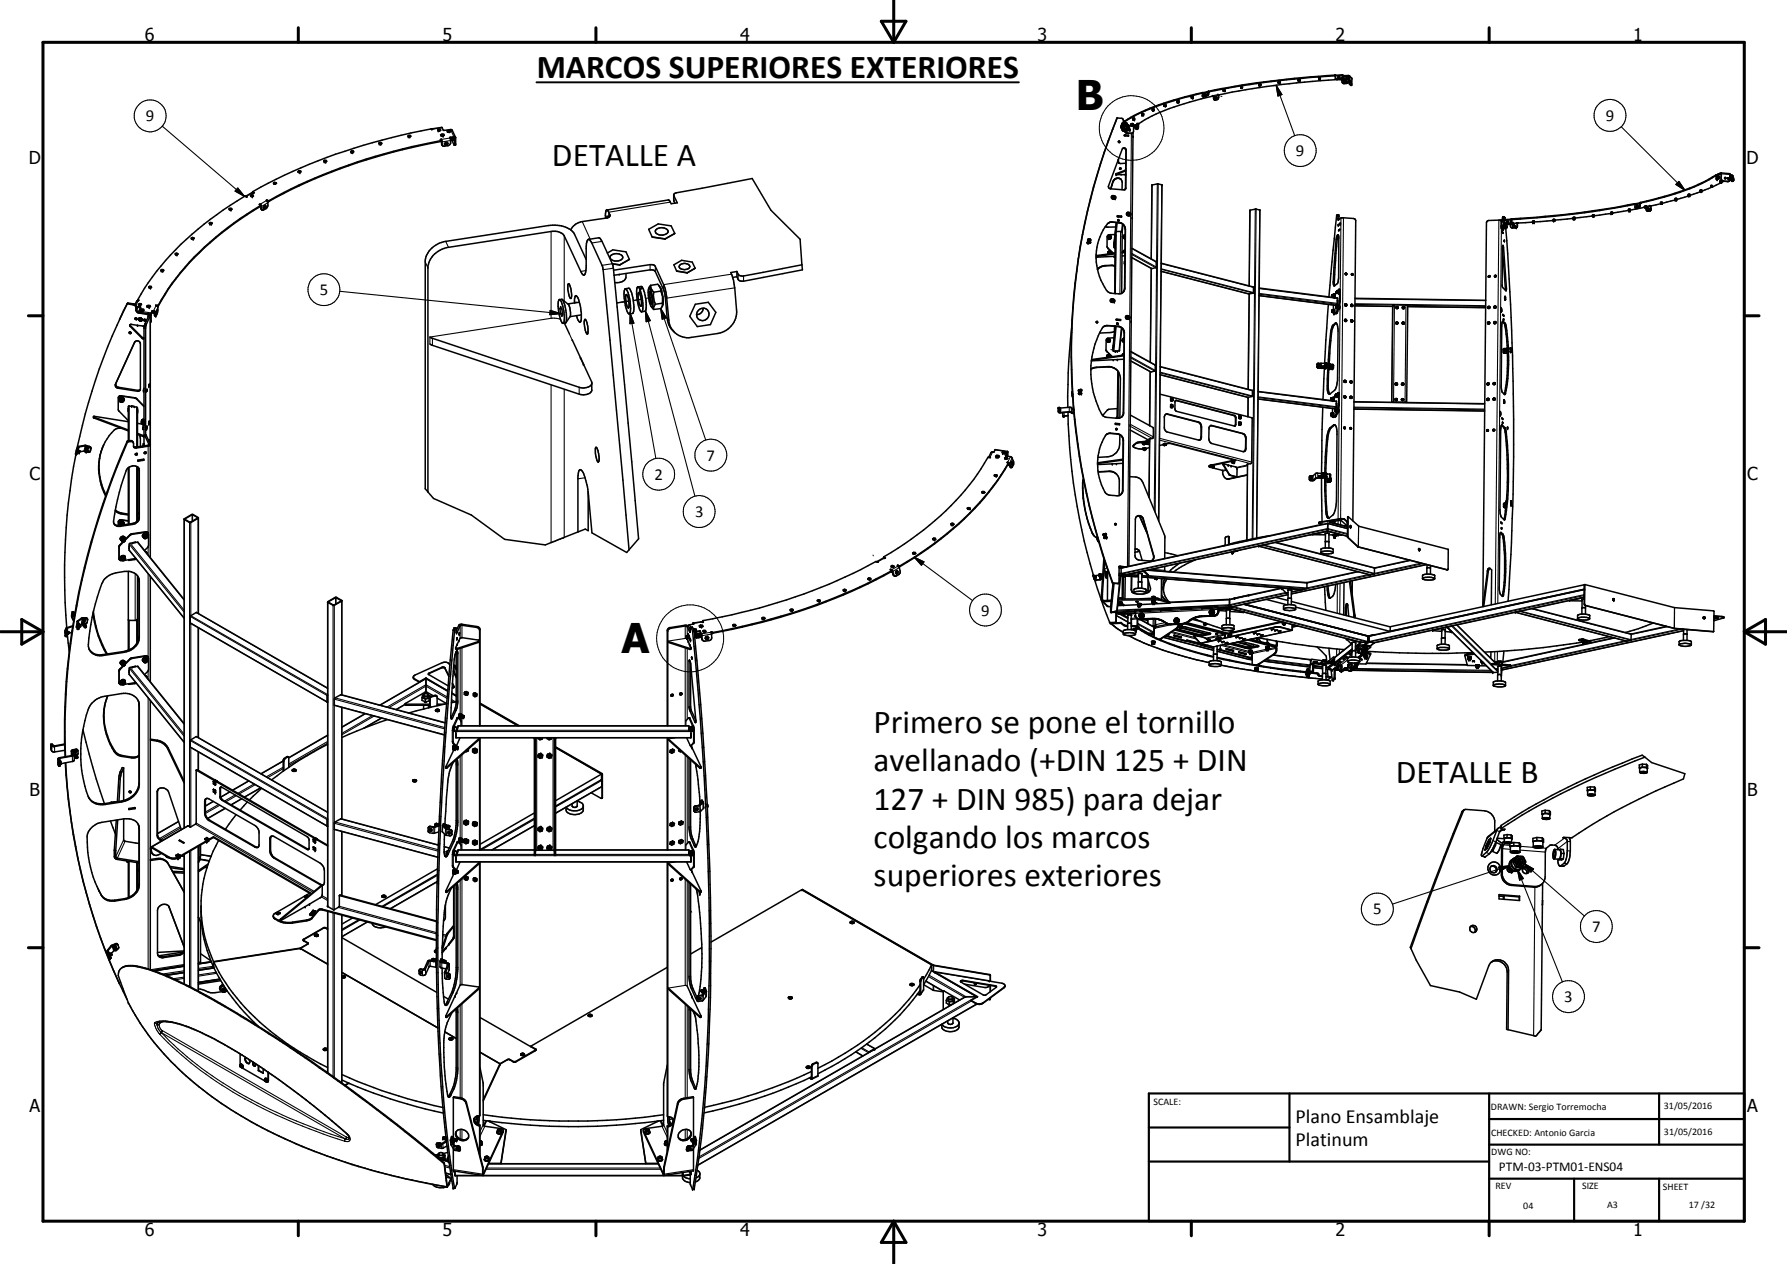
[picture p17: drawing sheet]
<svg xmlns="http://www.w3.org/2000/svg" width="420mm" height="297mm" viewBox="0 0 420 297" stroke-linecap="round" stroke-linejoin="round" font-family="sans-serif">
<defs><g id="words">
<g font-size="9.6">
<text x="252.9" y="25.7">B</text>
<text x="146.1" y="153.5">A</text>
</g>
<g font-size="7.9">
<text x="126.2" y="18.2">MARCOS SUPERIORES EXTERIORES</text>
<text x="129.8" y="39">DETALLE A</text>
<text x="205.4" y="172.3">Primero se pone el tornillo</text>
<text x="205.4" y="181.3">avellanado (+DIN 125 + DIN</text>
<text x="328.2" y="184.1">DETALLE B</text>
<text x="205.4" y="190.3">127 + DIN 985) para dejar</text>
<text x="205.4" y="199.3">colgando los marcos</text>
<text x="205.4" y="208.3">superiores exteriores</text>
</g>
<g font-size="4.7">
<text x="304.6" y="263.9">Plano Ensamblaje</text>
<text x="304.6" y="269.3">Platinum</text>
</g>
<g font-size="4.2">
<text x="34" y="9.6">6</text>
<text x="104" y="9.6">5</text>
<text x="174" y="9.6">4</text>
<text x="244" y="9.6">3</text>
<text x="314" y="9.6">2</text>
<text x="384" y="9.6">1</text>
<text x="6.8" y="38.7">D</text>
<text x="410.6" y="38.7">D</text>
<text x="7" y="112.9">C</text>
<text x="410.8" y="112.9">C</text>
<text x="7" y="187.1">B</text>
<text x="410.8" y="187.1">B</text>
<text x="7" y="261.4">A</text>
<text x="410.8" y="261.4">A</text>
<text x="34" y="290.4">6</text>
<text x="104" y="290.4">5</text>
<text x="174" y="290.4">4</text>
<text x="244" y="290.4">3</text>
<text x="314" y="290.4">2</text>
<text x="384" y="290.4">1</text>
</g>
<g font-size="3.9">
<text x="34.3" y="28.5">9</text>
<text x="377.6" y="28.4">9</text>
<text x="304.7" y="36.7">9</text>
<text x="75.2" y="69.3">5</text>
<text x="153.9" y="112.7">2</text>
<text x="166.1" y="108.2">7</text>
<text x="163.4" y="121.5">3</text>
<text x="230.7" y="144.7">9</text>
<text x="322.8" y="214.9">5</text>
<text x="374.3" y="219">7</text>
<text x="367.8" y="235.5">3</text>
</g>
<text font-size="3.1" x="352.4" y="275.2">PTM-03-PTM01-ENS04</text>
<g font-size="2.4">
<text x="271.2" y="259.7">SCALE:</text>
<text x="350.6" y="260.8">DRAWN: Sergio Torremocha</text>
<text x="391.2" y="260.6">31/05/2016</text>
<text x="350.6" y="267">CHECKED: Antonio Garcia</text>
<text x="391.2" y="266.7">31/05/2016</text>
<text x="350.6" y="271.4">DWG NO:</text>
<text x="351.6" y="279.3">REV</text>
<text x="372" y="279.4">SIZE</text>
<text x="391" y="279.6">SHEET</text>
<text x="358.1" y="284.1">04</text>
<text x="377.9" y="283.8">A3</text>
<text x="397.1" y="283.8">17 /32</text>
</g>
</g></defs>
<g fill="none" stroke="#000" stroke-width=".24">
<path d="M265.2 30.2h.1M287.1 22.6h.2M135.5 71h-.2v.2M147.8 70.7l-2.8 .5M147.9 70.8l-2.9 .4M150.8 70.4l-1.9 .3M150.8 70.3l-1.9 .3M153.3 69.9l-1.5 .2M261.2 82.2h.3M205.3 130.4v.2M162 149.5h.1M163.7 149.5h-.4"/>
<path d="M163.9 149.4h.3l-.3 .1M164.5 149.4h-.2M102.6 193.8h.4M103.1 193.8l.1 .1M162.5 214.1l.1 .3M357.2 202.6l-.3 .2M101.9 225.6h.3M102.3 225.6l.3 .1zM165.5 232.8h-.2M165.6 232.8h.1M104.4 267.5h.3M104.8 267.5l.1 .1"/>
<path d="M163 267.8h.1M163.2 267.8h.1M163.2 267.8h-.2M163.4 267.8h-.1"/>
<circle cx="266.1" cy="30.1" r="7.6"/>
<circle cx="162.3" cy="150" r="7.9"/>
</g>
<g fill="none" stroke="#000" stroke-width=".25">
<path d="M313.8 17.7v.1M313.9 17.7v.1M314.4 18.7h.1M315 18.6l.1 .1M315.4 18.6h.1M315.6 18.2v.1M315.6 17.7l.1 .1M315.6 17.7l-1.6 .1M315.7 17.6v.2M315.9 17.8v.1M316 17.8v.1M316 19.6h.1"/>
<path d="M316.5 19.6h.1M316.9 18.5h.1M316.9 18.5h-1M317 18.7h-1.5M317 19.1h.1M317.1 17.9l.1 .1M317.2 19.2h.1M317.3 19.8h.1M317.4 18l.5 .5M38.1 29.6l19.4 16.5M101.5 30.4h.1M103.6 33.1v.2"/>
<path d="M103.8 33.8l.1 .1M104 30l-2.3 .4M105.8 32.4l-2 .4v.1M105.9 32.3v.1M105.9 30.4l.8 1.7M105.9 33l-2.1 .3M106.9 32.3v.1M107.1 33.8h-.2M262.7 27.8h-.1M262.9 38h.1M263 37.5h.1M263.6 29.9l.1 .1"/>
<path d="M263.7 29.7l.2 .1M264.1 29.2l.1 .1M264.4 28.7l-.6 .4M264.4 28.4v.2M264.5 28.6l-.1 .2M264.5 29.6h.4M264.5 30.7l-.1 .1M264.6 29.4h.3M264.8 35.3h-.1M265 31.2v.1M265.3 31.8v.2M265.3 29.5h.7"/>
<path d="M265.3 29.6l1.2 .1M266 31.4l-.2 18.8M266 31.3v.1M266.3 29.5h.3M267.2 30.4h.2M267.4 29l-.4 .4M267.4 30.3h.1M267.5 29.6l.2 .1M267.7 29.3l-.6 .2M282.7 21.8v.1M282.9 21.8v.1l1.1-.1M282.9 22.7l.1 .1"/>
<path d="M283.3 22.6l.1 .1M283.8 22.1l.1 .1M284.1 21.5l-.1 .2M285.7 23.5h.1M286 23.4h.2M286.3 22.2h.1M286.3 22.2l-1 .3M286.4 22.9h.1M286.5 22.4l-1.2 .2M300 20l1.4 2.2-.9 .4zM300 20l4.4 11.9M317.6 20.1h.1"/>
<path d="M381.2 29.8l15 14.9M55.9 44.2l1.6 1.9-2.2-1.2zM59.5 45.3l-1.6 .8v.2M59.5 45.1v.2M61.2 48.3v.2M61.3 48.9l.2 .2M62.7 47.1l-1.5 .9v.2M63 47.6l-1.5 .9-.2-.1M63 47.2v.1M63.2 47.2v.1M104.8 56.7l.6 1.4M129.6 54.4v20.4"/>
<path d="M132.7 55.4v15.3M136.9 52.1l1.9 4.1M141.6 56.7l-2.5 .4M143.4 50.5v.3M157.6 47.5l-14.5 2.4v1.2M158.4 46v1.2M255.8 57l-.1 .2M255.9 56.3v.2M256 57.1h.1M256 57v.1M256.1 56.4v.1M260.4 58.3h.1"/>
<path d="M260.5 58.3h.1M260.5 58.3l1.3 1.2M260.6 55.5l.4-.1 .1 .4a.27 .27 0 0 1-.5 .1 .27 .27 0 0 1 0-.4zM260.9 59.2l.1 .2-.3 .1M261.1 55.4v.4l-.3 .2-.2-.1M261.5 52.2h-.1M261.5 46.2h.2M261.7 42.7h.1M261.9 46.4h.1M262.1 46.4l-.2-.1v.2M262.1 46.4h.1M262.1 46.4l-.1 .1"/>
<path d="M262.2 46.7h-.4M262.2 56.9l-.1 1.4M262.3 55.3h.1M262.3 54.5h.1M262.4 40.8v.2M262.5 52.3l-.6 4.6M262.5 52.3l-.6 5.8M262.7 41.9h.1M262.7 52.3l-.2 2.1M262.8 41.9h.1M262.9 50.8h.1M263.2 52.3l-.1 .1"/>
<path d="M263.5 54.4l-.2 14.6M263.7 50.8v.3M263.9 52.6l-.2 1.8M264.4 55.7h.1M264.5 40v.2M264.5 58.8l-.3 .2-.1 .2M264.6 53.8v.1M264.7 44.2h-.1M265.1 50.2h.1M265.2 50.1l-.1 .1M265.5 50.4l.1-.2v.2M265.8 50.6l-.4 .1"/>
<path d="M265.8 50.5l-.2 23.9M266.1 59.6l5.8 3.1M266.1 58.4l5.8 3.2M266.1 59.8l5.6 3.1M270.9 43.5l-.2 17.4M272.1 43.2l-.7 76.6M272.3 43.2l-.7 77.2M273.2 43.4l-.8 78.9M293.9 49.4l-.2 17.8M295.1 49.1l-.7 77.6M295.3 49.1l-.7 77.5M296.2 49.4l-.8 77"/>
<path d="M314.1 56.2l.3 .1M314.5 55.2l.2 .1M314.5 55.2h.2M314.6 50.8h.2M314.6 51.3l.2 .1M315.3 51.2l-.2 17M315.9 51.2l-.7 70.7M352.4 51.7l-.8 90.2M352.9 53.1h.2M353 53.7l-.8 88.1M353 53.8h.2M353.1 52l.5 .5"/>
<path d="M353.2 51.8l.5 .5M353.3 51.3h.2M353.3 58.1h.2M353.3 54h.1M353.4 53.6h.1M353.5 53l-.1 .6M354.3 52.7h.1M354.7 52.7h.1M355.1 52.6h.3M355.2 52.5h.2M355.2 52.2h.1M355.3 51.7h.1"/>
<path d="M355.3 51.8h-1.5M355.3 51.5v.2M355.5 51.4v.2M356.7 52.4h.1M356.7 52.4l-.9 .1M356.7 52.5l-.9 .1M356.8 53h.1M384.2 47.9v.1M384.4 47.9v.1M384.8 49h.1M385.1 48.9h.1M385.5 48.3l.1 .1"/>
<path d="M385.6 47.9l-1.2 .2M385.7 47.6l-.1 .2M386.8 48.6h.1M387.9 48.3l-.7 .2M388.1 48.5l-.9 .2M388.1 49h.1M394 43.3l.7-.7 1.5 2.1zM394.7 42.6l1.5 2.1-2.2-1.4zM403.4 41.1v.2M403.5 41.1v.2M403.6 42.2h.2M403.8 42.1h.1"/>
<path d="M403.9 41.1l-.4 .3M403.9 41.5h.2M404.3 40.8l-.2 .2M404.4 40.8v.1M404.5 40.8v.1M404.7 40.8h.1M404.7 42v.1M404.7 40.9l2 .1M405.2 42.5v.1M406.3 42.6l-.1 .1M407.2 41.1l-.5 .5M407.4 41.3l-.6 .5"/>
<path d="M407.4 42.6h-.1M407.6 41.8l-.2 .1M407.6 42.4l-.1 .1M30 71.3l-.1 .2M30.1 71.2l-.1 .2M30.6 76.5v.2M31.4 71.4l-.1 .2M32.1 72.7l-.1 .2M32.1 72.1l-.1 .2M32.1 70.8l-.3 .8M32.5 70.5l-.5 1.3M32.7 73.1l2.8 .4"/>
<path d="M32.8 73.4l-.1 .2M33 72.1v.2M33.4 79.3v.2M33.9 77.1l.3 .1M34.1 76.1l.3 .1M34.7 73.9v.8M35.3 74.2v30.2M35.3 74.1h.2M35.5 75.4v.2M35.8 73.1v.1M36 73v.2M36.3 74h.2"/>
<path d="M36.7 71.8l-.6 1.4M37.1 71.8v.1M37.1 72.3l-.6 1.1M37.2 71.7v.2M79.9 68.5l51.9 5.2M100 61.6l.6 1.3M101.7 79.5v1.7M129.4 72.9l2.4 .8-2.5 .3zM129.6 74.8h1.2l1 .3M129.6 74.8l-28.5 4.4v1.7M133.9 78.5l.7 1.5M137.7 63.6l-1.1 .2"/>
<path d="M144 62l-2.4 .4M144.2 63l-2.4 .4M148.2 73.5l.8 2.4-.9 .2zM148.2 73.5l6 34.2M151.8 73.1l1.1 2.3-1 .2zM151.8 73.1l11.6 43.5M152.9 62.2v1.2M154.1 62.6v1.2M155.4 72.5l1.3 2.2-1 .3zM155.4 72.5l10.5 30.9M156.9 74.8l.4 .4M172 64.4l-16 2.5v1.2"/>
<path d="M172.8 67.6l-16.1 2.5-.3-.4M173.6 64.4v1.3M174.8 64.9v1.2M259.8 62.4v.1M260.4 76.5h-.1M260.8 79.7v.5h-.4M261.2 62.4h.1M261.4 70.5h-.1M261.7 70.7l.1-.1v.2M262 71h-.4M262.1 77.9h-.1M262.2 77.1v.1"/>
<path d="M262.2 76.7l-.5 4.5M262.3 76.7l-.6 5.7M262.5 76.7l-.6 5.8M262.6 75.1h.1M263 76.7l-.1 .1M263.4 75.1v.2M263.6 77l-.5 5.5M264.1 79.9l.1 .1M264.4 78.2l-.1 .1M264.5 67.7l-.1 .1M265 74.4l-.2 .1M265.4 74.5l-.2 .2"/>
<path d="M265.4 74.5v.2M265.4 74.5h.1M265.5 74.9h-.3M265.6 74.8l-.5 58.3M266.1 60.5l4.7 2.6M270.7 63.1l-.2 22M273 63.8l20.7 5.3-.2 22.4M273 63.3l21.6 5.6M273 63.2l21.7 5.5M273 61.9l21.7 5.6M296 69.1l18.4 2.4M296 69.5l18.1 2.3"/>
<path d="M296.1 69l18.3 2.3M296.1 67.8l18.4 2.3M312.8 78.5h.2M313.3 72.8h.1M313.3 72.9l-.1 .5v-.6l.1 .1M313.3 72.8v.6M313.4 69.6h.1M313.4 69.3h.1M313.5 66.2h.2M313.5 76.3h.2M313.6 73.8h.2M313.9 76h.2"/>
<path d="M314.3 73.2l.1 .1M314.3 68.3l.1 .6h-.1zM314.4 73h.1M314.4 68.8v.1M314.4 68.3v.4M314.4 72.4h.1M314.4 68.7v.1M314.5 72.1h.1M314.9 71h.1M314.9 70.6h.2M315 68.4h.1M315.1 70.8l-.2 21.7"/>
<path d="M316.3 71.8h.1M317.6 71.8h.2M318.6 70.2l30.7 .5M318.6 71.5l9 .2M318.6 71.4l30.7 .4M318.6 71.8l8.8 .2M327.5 71.8l-.3 22.7M327.9 71.7l-.3 22.8M330.6 71.7l-.2 22.9M330.9 71.8l18.4 .2M331 72.1l18.3 .2M350 72.3h.3"/>
<path d="M351.5 72.3h.2M353.3 75.5h.2M353.6 75.9h.3M354.1 76.8h-.2M354.2 67.7l-.3 .1M22 98v.2M27.2 90.2l-.1 .1M27.9 91l-.1 .2M28.2 94.1l.4-.1 .2 .3M28.6 93l-.1 .1M28.6 93h-.5l-.2 .2M28.6 93l3.1 .4"/>
<path d="M30.4 95.4v8.1M31.7 80.4h.1M31.7 93.4v.2M31.7 93.4l.5 .3M32.1 95.7v9.4M32.2 93.7v.1M32.2 93.7l1.7 1.7M32.4 91.7l-.1 .2M33.4 99.2h.5M129.6 90.5v37M132.7 91.5v34.8M136.2 91v1.6"/>
<path d="M248.8 96h.2M249 96.5h-.2M249.1 96.8l-.2 .1M249.1 95.8v.2M249.1 96.6v.3h-.1M249.4 95.9l.1 1.1M250 97.9h.1M250.1 97.8h.1M250.1 97.8l-.2 .1M250.2 96.9l.1 .9M251.4 95.7l.1 1.1M251.9 95.8v1l-.2 .1"/>
<path d="M252.1 96v1.1h-.2M252.2 93.1h.1M252.3 96.1l.1 1.1M252.4 96.1v.1M252.4 95.9v.2M253.7 92.4v.2M253.7 91.7v.2M253.9 91.9h.1M253.9 92.5h.1M253.9 91.9h.2M253.9 91.8v.1M253.9 91.7v.1"/>
<path d="M257.8 86.3v.1M260.2 82.5h.1M260.3 82.5h.1M260.3 82.5l1.2 1.3M260.5 86.1l.1 .1M260.7 83.5l.1 .2-.4 .1M262.6 98.3h.1M262.7 98.1l.5 .2M263.2 99.6v.2M264.2 96.9l-.1 .1M264.2 80h.1M264.3 83.1l-.4 .2v.2"/>
<path d="M265.7 99.7l5.5 3M265.9 83.9l5.7 3.1M265.9 82.7l5.7 3.2M265.9 84.1l5.6 3.1M265.9 84.8l4.7 2.6M270.5 87.4l-.2 12.7M272.7 87.6l21.7 5.6M272.7 88.1l20.7 5.3M272.8 86.2l21.7 5.6M272.8 87.5l21.7 5.5M274.5 97.3h-.1M275.5 95.6h.1"/>
<path d="M275.5 94.1h.1M276.5 94.1h.1M281.8 99.2h-.1M284.9 100h-.1M290.2 97.6l-.1 .1M290.6 99.7l-.1 .1M290.6 98.2h-.1M291.5 99.7h.1M291.6 98.2h.1M293.5 93.4l-.1 4.6M295.8 93.4l18.3 2.4M295.8 93.8l18 2.3"/>
<path d="M295.8 93.3l18.4 2.3M295.8 92.1l18.4 2.3M309.7 86.1h.1M309.7 85.6h.1M309.9 86.5h.1M310.5 85.4v1.1M310.6 86.3v.1M310.6 86.3h.1M310.6 86.1v.1M310.7 85.4v1.1M310.7 86l-.1 .3M311.5 85.4v.3"/>
<path d="M311.5 85.7h.1M311.6 85.4h.1M311.6 86.4v.1l.3-.1M311.6 85.4v.3M311.6 85.6l-.1 .1M311.6 86.4v.1M311.6 85.7v.4M311.9 86.1h.1M311.9 85.6h.2M312.1 90.6h.2M312.6 85.7v1h-.1M312.7 85.6v1.1"/>
<path d="M313 97.1v.6zM313.1 97.1h.1M313.1 97.1l-.1 .6M313.2 86.7h.1M313.2 93.5v.1M313.2 93.9h.1M313.4 98h.2M313.6 99.9h.2M314.1 97.5h.1M314.1 92.6h.1M314.1 92.6v.6zM314.1 93.2h.1"/>
<path d="M314.1 97.3h.2M314.1 93.1h.1M314.1 92.6v.6M314.2 96.4h.1M314.2 96.7h.1M314.7 95.2l.1 .1M314.7 94.9h.2M314.7 92.7h.2M314.9 95l-.3 27M318.3 96.1l30.8 .5M318.3 94.5l30.8 .5M318.3 95.7l30.8 .4"/>
<path d="M318.3 95.8l30.8 .5M353 99.9h.2M353.7 83h.1M353.8 92.4h.2M354.2 81.9l.1 1.1h.1v-1.1M17.8 106.6l.2 .1M17.9 106l.2 .1M18.1 105.5h.2M18.3 105l.2 .1-.1 .7M18.5 104.9l.1 .1-.2 .8M20 104.6l-.2 1.4M20.1 106.1l.3 .1"/>
<path d="M20.2 104.7l-.3 1.3M20.3 105.3h.2l.1 .2M21 104.9v.1M21.3 105.9l-.1 .1M21.4 105.4l-.1 .1M29.9 103.8l.1 .1M30 103.6l.1 .2M30.4 109.8v13.3M30.6 103.5l.1 .3M32 105.1l.1 .2M32.1 109.6v13M32.7 110.4l.1 .1"/>
<path d="M33.7 102.4v.2M34.4 102.4h-.3M34.8 104.9v20.4M35 104.4v.1M137.6 112.3l-1.7 .2M233.4 106.2l-.6 1.4M234 105.7l2.8 .5M236.4 107.1h.1M236.8 106.4h.1M237.1 108.9v.1M237.6 107.3l-.7 1.5M237.6 109.6h-.2"/>
<path d="M237.9 107.6l-.5 1.3-.3 .1M254.5 113.5h.1M260.8 110.7v.1M261.1 101.8v.1M262.7 101.9v.1M264 115.2h-.1M264.1 103.5h.1M265.7 100.2l5.2 2.8M266.5 104.6v.1M267.2 104.1v.1M268 103.8v.2M269.2 104.1h.1"/>
<path d="M269.9 104h.1M270.2 103.6v.2M270.2 103.2h.1M270.3 103.2l-.1 13.7M272.6 103.4l21.5 5.6M272.6 103l21.7 5.6M282.5 102.6l-.1 .1M282.5 100.3l-.1 .1M284.6 109.3v.2M287.7 109.2h-.1M288.2 110.4l-.8 .1M288.4 110.5l-.9 .2"/>
<path d="M288.9 112.5l.1 .1M289 111.5h.1M289.2 111.7h.1M292.2 101.9h.1M292.9 105.3h.1M293 103l-.1 .1M293.3 109.5l-2.5 .5M293.3 109.1h.1M293.3 109.1l-.1 17.8M293.3 109.3l-2.7 .6M307.9 112.6h-.1M307.9 112.1h-.1"/>
<path d="M308.2 112.9h-.1M308.5 112.4l-.1 .5M308.5 111.8v.4M308.7 111.8v1.1h.2M309.3 111.3v1l.2 .1M309.8 111.2v1.1M310.2 111.8h.1M310.2 111.8v.3M310.2 111.8v.1M310.2 112v.1M310.7 112.1l-.1 .3M310.7 111.3v.5"/>
<path d="M310.8 111.5h.1M310.8 111.4v-.2v.3M310.8 111.2v.3M310.8 111.2h.1M310.8 111.4v.1M310.9 112.1v.2h.2M310.9 111.5v.4M311.1 112.2h.1M311.1 111.3h.3M311.1 111.8h.3M311.7 111.9h.1M311.7 111.4h.1"/>
<path d="M311.9 103.3h.3M312 112.5v.7h.2M312.4 113l-.1 .3M312.6 111.4l-.1 1.1M312.6 112.6h.2M312.7 113.2l-.1 .1M312.7 100.5h.3M353.6 100.5h.3M353.8 119.3h.1M354.1 101.6h-.2M28 128.5v.1M28 131.2v.1"/>
<path d="M28.1 128.1l.1 .1M28.1 123.5l.1 .2M28.2 123.2l.2-.1 .4 .3M28.6 122.1l-.1 .1M28.6 122.1l-.7 .3M28.6 122.1l1.6 .2M28.6 120.6l-.1 .2M29.2 126.8l-.2-.1-.3 .3M29.5 131.1l-.3-.1-.4 .1-.2 .5M30.4 127.9l12.9 15.9M30.4 129.3l12.9 15.9M30.5 125.7l.1 .1"/>
<path d="M30.6 127.7l12.7 15.7M31 125.4l.1 .2M31.1 123l.1 .2M31.8 134.8v11M32.3 127.4l11 13.7M32.7 136.5l.1 .2M32.7 121.5l.1 .2M34.2 125v.1M34.6 126l-.2-.2a.51 .51 0 0 0-.6 .4v.2M34.8 128.5v1.9M34.8 134.8v19.6M43.3 122.1v72.4"/>
<path d="M43.5 122h.1M44.6 122.8v71.5M44.9 122.8v21.9M45.2 120.9v1.6M45.3 120.9v1.5M46.5 121.7h.1M46.6 121.8v22.3M207.9 130.9v.2M207.9 131.1l-1.5 1M209.6 134.2v.1M210 135h.1M211.1 133l-1.5 1"/>
<path d="M211.4 133v.1M211.4 133.4l-1.6 .8M211.6 133v.1M215 130.9l2.2 1.1-.5 .8zM215 130.9l13.7 10.2M256.8 125.3h.1M257 135.4h.2M257.2 135.3l.1 .2M257.3 135.8h-.1M257.3 135.3l.1 .2M257.5 136.1l-.2 .1M257.5 135.8l.1 .5h-.1"/>
<path d="M257.5 135.8l.1 .6M258.2 127.3h.1M258.3 135.2l.3 1M258.5 135.2l.3 1M258.5 135.2h.1M258.7 135h-.3l.1 .2M258.7 134.9v.1M258.7 135.1l-.1 .1M258.7 135l-.1 .2M258.7 135v.1M258.8 135.9l.1 .1M258.9 135.9v.1"/>
<path d="M259 135.7h-.2l.1 .2M259 135.7l-.1 .3M259 135.8l-.1 .1M259.4 125.6l.1 .2M259.6 126.3l.1 .1M259.7 125.7h.1M259.7 125.7h.2M259.7 125.6v.1M260.3 133.4l-.6 .5M260.3 133.1h-.1M260.5 134.1l-.4 .3M261.6 136.9h-.1"/>
<path d="M261.8 137l-.7 5.7M261.8 137.1l-.7 6.7M262 137.1l-.7 6.8 5.5-.2M262.9 137.1l-.1 .1M263.1 134.9l4.6 .4M263.1 135.2l4.6 .4M263.3 135.3l-.8 8.3 4.4-.2M265.6 134.9h.1M266 138.6h.1M268.5 135.3l38.7 3M268.5 135.6l37.6 3M268.6 134.2v.1"/>
<path d="M268.8 121.9v.1M269 134.2v.1M269.6 134l37.7 3 12.1-2.6M269.9 138.7l-.5 .2M269.9 138.8l-.5 .1M269.9 135v.3M270 136.4l-.1 2.8M270.7 133.8l3.1 .2M271.3 130.6l-.1 .1M271.6 135.9h.1M272 135.9h.1M273.5 138.4l-.4 .1"/>
<path d="M273.5 138l-.4 .1M288.9 126.3h.1M289.7 129.7h.1M289.8 129.7h.2M296 128.4l26.1 6.7M296.9 128.1l26.2 6.8M297.1 128.1l26.1 6.6 11-2.4M299.8 127.5l23.4 6.1 8.5-1.9M301.3 138.3l-12.2 2.7-14.1 .6M301.7 138.2h.1M302.3 139.2l-13.2 2.9-26.4 1.3M302.8 139.3l-13.7 3-3.1 .2"/>
<path d="M302.8 139.7l-13.1 2.9-3.3 .1M305.6 138.5v.1M308.7 125.6h.1M310.4 122.7v.1M311.7 120.3h.3M311.9 124.8v.1M312.2 139.6h.3M312.3 124.8v.1M312.7 122.7v.1M313.6 126h.4M313.8 122.6h.1M314.1 125.7h.1"/>
<path d="M314.4 137.2v6.9M314.6 122.3v.9M314.7 125.7v.1M314.9 121.9v.1M315.1 137.1l-.1 7.2M315.2 122.3v1M315.4 125.6v.1M316.1 122v.1M316.3 123.6v.1M316.6 122.6l.2 .1M316.8 123.2h.1M316.8 126l-4.7-1.2-47 10.2"/>
<path d="M316.8 124.2l-4.6-1.1-48.6 10.5-.5-.1M316.8 125.6l-4.6-1.2-48.4 10.5M316.8 125.4l-4.6-1.2-48.6 10.5h-.5M316.8 126.2h.1M316.9 122.7h.1M316.9 126.3h.1M316.9 121.5h.1M319.4 123.6v4.9M319.4 123.7v4.8h-.1M321.8 135l-14.5 3.2-37.4-2.9M334.6 132.5l-31 6.6M335.4 132.7l-31.8 6.9"/>
<path d="M340.2 133.9h.1M349.7 134.4h.2M352.8 125.1h.2M353.3 139.7h.2M353.4 125.5l-.3 .1M353.4 126.6h.2M353.9 121.7h-.2M372.5 140l-50.5 10.9-1.3 1M372.5 139.7l-50.6 11-1.3 1.1M372.5 138.6l-50.6 11-.3 .2M372.5 137.5h.1M15.3 148.7h.1"/>
<path d="M15.3 149.3h.2M15.3 148.1h.2M15.5 147.7h.2l.1 .7M15.8 147.5l.1 1M15.9 149h.1M17.1 143.8h.2M17.6 144.3h-.3l-.2 1.3M18.2 145.9l.2 .2M18.4 146.6h.2M18.4 146.1h-.2l-.2 1.3M18.4 147.1h.2M18.5 147.7h-.2"/>
<path d="M19.1 145.3l.2 .1-.2 1.3M19.4 145.2l-.2 1.4M19.8 145.6v.3h.2l.1-.2M19.8 145.6l.3 .1M19.8 145.6l-.2 .2M19.9 147.2l-.1 .1M20.1 147.1l-.2 .1M20.2 145.2v.1M20.2 147.1l.1 .3-.2 .1-.2-.1v-.2M20.3 147.2h-.4M24.2 153.8v.3M28 157.6v.2"/>
<path d="M28.1 157.2l.1 .2M29.2 153.1l.1 .2M29.2 156l-.3-.1-.2 .3M30.4 145.8v6.9M30.4 157l12.9 16M30.4 158.5l12.9 15.9M30.5 154.9l.1 .1M30.6 156.8l12.7 15.8M31 154.6l.1 .1M32.1 145.7v5.6M32.3 156.6l11 13.6M32.7 149.6l.1 .2"/>
<path d="M34.2 154.1v.1M34.6 155.2l-.2-.2a.51 .51 0 0 0-.6 .4v.1M34.8 157.7v1.9M44.7 146.3l32.2 18.7M44.7 144.9l32.2 18.5M44.9 144.7l32.1 18.5M44.9 146.5v27.3M46.1 143.9l30.9 17.9M46.6 147.5v25.8M77.1 141.6v71.5M77.2 141.4v.1M78.3 142.2v71.5"/>
<path d="M78.6 142.2v71.6M78.9 140.5v1.5M79 140.5v1.4M80.2 141.1v.1M80.3 141.3v22M97.5 159.6v.1M100.9 158.2v.1M103.9 156.8v.1M104.6 156.9v.2M106.5 148.1l.4 .1M106.6 157.9l.7 1.5M106.6 148h.3"/>
<path d="M106.8 147.7h.3M107 156.4h-.2M107.3 148.6h.2M107.3 153.6h.3M107.6 152.4v.2M108.2 147.1v2.9M108.2 152.4v15.4M108.6 146.9v3M108.6 152.3v15.6M112.2 147.2l-.1 .2M112.5 150.7v.3M112.8 148v.1"/>
<path d="M156.9 148.2l.1 .2M157.1 150.7v.3M157.6 147.5l.1 .2M161.1 147.1v2.9M161.1 152.3v18.3M161.1 150l.3 .1M161.1 150l-4.1 .7v.2M161.6 147.3v2.2M161.6 152.4v16.7M161.7 150.6l.1 .2M161.8 150.8h.1M162.1 152.4v.2"/>
<path d="M162.1 148.5h.2M162.2 146.8l.2 .6M162.3 155.4h-.3M162.8 147.5h-.3M163.1 146.6h.1M163.2 148.2l-.4 .1M163.2 148.4h-.4M164.5 148.3v.1M164.6 148.3v.2M165 150.1h.1M165.1 146.2l-2 .3v.2M165.3 145.9v.2"/>
<path d="M167.2 148.6l-2.3 .3v.2M167.3 149l-2.3 .3M167.4 148.6v.2M167.6 148.6v.2M258.9 140.9h.3l.2 .5 1.2 1.1M261.1 146.3v.1M261.3 146.3v.1M261.4 146.6l2.7 2M262.2 146.3h.1M262.4 146v.1M262.5 144.7l2.7 1.4M263.1 140.6h.6"/>
<path d="M263.2 142h.1M263.5 144.3l1.7 .9M263.6 142h.1M263.7 140.6h.1M264.2 146.8v.2M265.4 149.4a75.5 75.5 0 0 0 18.9 6.3M266 145.9h.1M266 145.6v.1M266 146.6h.1M266.9 143.8l-4.4 .2M266.9 144.8v.1M267 144.2l-3.1 .2 1.3 .7"/>
<path d="M267 148.3h.1M267 148.3h.2M267.1 148.4h.1M267.1 148.4l-.1 .1M267.1 147.2v.2M267.2 148.3h.1M267.2 143.3v.3M267.2 145.2l-1.2 .1M267.5 146.7l3.8 2.1M267.5 146.5l3.8 2.1M267.5 147l-1 .1M267.5 145.5l-1.5 .1"/>
<path d="M267.5 147.3l-.1 .2M267.7 142.4h.1M267.8 147.4v.2M267.8 147.6l2.4 1.3 1.1 .3M267.9 145.5l.1 .1M268 145.6l3.6 1.9M268 142.4h.1M268.1 143.6v.1M268.5 144.3v.4l-.5 .1M268.6 145.6l1.3 .3M269.7 146.4l.1 .1M269.9 145.5v1.1"/>
<path d="M270.3 143.6h.1M270.8 151.3l.4 .1 .2-.1M270.8 151.3h.7M270.9 140.3h.7M270.9 145.3l.1 .2M271 141.6h.1M271.1 140.6h.2M271.1 145.5v1.6M271.3 151.3h.1M271.3 151.3h-.5M271.3 148.6h.1M271.3 145.5v1.6"/>
<path d="M271.4 141.6h.1M271.7 140.5v.2M272.3 140.6v.1M272.8 150.2h-.3M273 143.4h.1M273.5 149.8l11.9 3M273.9 146.2l.1 .1M274 146.3h.1M274 146.3l-2.3 .5M274 149.5l11.4 2.9M275.2 143.3h.1M275.3 148.6l6 1.6"/>
<path d="M275.4 146.8l-3.8 .8M275.4 146.7l.1 .1M275.6 148.5l5.4 1.3M276 149.3h.1M276.5 147.7h.1M276.7 145.5l.1 .2-.2 .3-.3-.1M277.1 147.4l.3 .1M277.1 146.7h.1M277.4 147.2h.1M277.6 147.6l5.9 1.5M277.7 149.6l-.2 .1M277.7 147.2h.1"/>
<path d="M277.8 147.4l6.1 1.6M277.8 143.2h.1M277.9 146.6l.1 .1M279 150.6l3.4 .8 .4-.1M279.4 146h.2M280.1 143v.1M281 149.7v.1M281.5 149.2v.2M282.1 151.2h.1M282.2 151.2l-.1 .1M282.2 151.2l3.1 .8M282.4 149.2v.1"/>
<path d="M282.4 144.8l.1 .1M282.7 142.9v.1M282.9 149.2v.2M283.2 151.5l-.7 .1M283.4 146.6l.1 .1M283.4 146.4v.2M283.5 146.7h.1M283.6 151.8h.1M284 151.7l-.7 .1M284.3 148.9v.2M284.4 150.3h.1M284.9 142.8v.1"/>
<path d="M285 143.6l-.1 .4h-.3M285.4 144.7h.1M285.6 142.4v.3M286 150h.2M286.2 153l8.2 2.1M286.2 152.6l8.2 2.1M286.2 142.5v.3M286.3 142.7v.2l-19.4 .9M286.4 142.9l3.3-.2 31.8 8.2-1 .7M286.4 143.6l.1 .1M286.5 143.7h.1M286.5 143.3l-.1-.1-23.3 1.1 2.1 1.1"/>
<path d="M286.6 142.9l-.1 .3M286.7 143v.3M286.8 143.1l2.5-.1 30.8 8-.7 .6M287 149.8h.1M287 151.6l6.7 1.8M287.1 156.3l9.9 1.7 13.9 1.6M287.6 151.5l6.1 1.6M287.9 149l-4.5 1M287.9 149.2l-4.2 1M288.3 152.4h.1M289.1 143h.1M289.1 149h.1"/>
<path d="M289.2 149.1v.3h-.2l-.1-.3 .2-.1 .1 .2-.2 .3M289.3 143v.1M289.8 142.5l31.8 8.2M290 152.8l-.2 .1M290.2 140.6h.1M290.7 150.9l3.2 .9M291.1 150.9l1.8 .4M291.3 153.2h.1M292.3 142l29.3 7.6M292.4 143.8v.1M292.8 152.1v.2M292.9 153.6h-.1"/>
<path d="M292.9 151v.4M293.3 152.1l-.1 .1M293.7 152.1h.6M293.8 153.3h.1M293.9 154.6h.2M294.2 150.2h.1M294.2 151.3v.7M294.2 152.1v.2M294.2 153.3h.1M294.2 154.5l.2 .1M294.2 153.5h.1M294.3 153.2l.1 .1"/>
<path d="M294.3 152.1h.1M294.3 153.3l.3 .1M294.4 151.3v.8M294.4 150.2v.1M295.1 157.6h.6M295.1 157.6h.1M295.2 157.6h.5M295.2 157.6h.4M295.6 151.8v.2M295.6 157.6h.1M295.7 157.6h.1M295.7 149.9l.5 .8"/>
<path d="M295.9 156.1l-.8 .2M296.5 156.5h.1M297.1 155.4l10.9 1.4M297.5 155.1l10.5 1.4M297.8 155l10.2 1.3M297.8 152.6l-3.3 .7M297.8 151.1l.5 .1M297.8 152.4v.1M298 152.8l-3.4 .7M298.1 152.5h.1M299.2 154l9 1.1M299.5 153.7h.2"/>
<path d="M299.8 147.4h.1M299.9 151.9v.2l-1.6 .4M300 151.7v.2M300 152.7h.2M300 152.4l-1.9 .4M300.3 151.6h-.5M301.1 147.4h.1M301.4 146.1l-13.3 2.9M301.6 146.3l.3 .1-.2 .3-.2-.2zM301.8 146.2l.1 .3-.2 .2M303.8 148.1l-15.1 3.3M303.8 148h-.1"/>
<path d="M303.8 148h.1M304.2 146.9l-.3 .1M305 147.1l-1.1 .3M307.2 158.9h.1M307.2 157.8v.1M307.2 158.9h.6M307.4 158.8l-.2 .1M307.4 158.7l-.2 .1M307.4 158.7h.2M307.6 158.8l.2 .1M307.6 158.7l.2 .1M307.8 158.8h.1"/>
<path d="M307.8 158.9h.1M307.9 157.7v.2M308.1 155.2h.1M308.2 156h.1M308.4 157.8v.2M308.8 156.9l2.2 .2M308.8 156.5l2.2 .3M308.8 156.4l2.2 .3M308.8 156.1l-.8 .3M308.8 157.6l-.5 .2M308.9 155.4v.1M309 155.7l-.1 .3"/>
<path d="M309.4 158.2v.1M309.7 155.5l-.2 .1M310 155.9v.2M310.6 155.7h.1M310.9 158.9v.1M311.3 155.9l-.1 .2M311.8 159.6l.5 .1M312.1 155.6h.2M312.5 155.7h.2M312.7 155.5h.1M313.1 155.2h.2M313.3 159.8l.2 .1"/>
<path d="M313.3 155.1h.1M313.3 155.9l-1.1 .9h-.4M313.6 155.5l-.3 .2M313.6 154.7h.2M313.6 159.6h.2M313.7 159.3h.2M313.7 156l-1.2 1-.7-.1M313.7 155.9v.2M313.9 157.5h1M314.3 152.5v1.6M314.5 156.9l-.6 .5M314.6 156.5l-.7 .6"/>
<path d="M314.6 157.2h.1M314.6 156.3l-1.3 1.1-1.5-.2M314.6 155.8v.2M314.6 156.5v.7M314.7 156.5h.1M314.7 156.5h-.1M314.7 156.5l.1 .1v.3M314.7 156.4v.9M314.7 156.9l-.1 .3M314.8 156.4h.1M314.9 152.6v1M315.1 156.4h.1"/>
<path d="M315.2 157.7l.5 .1M315.2 155.5h.1M316 154.7v.2M316 157.5h1M316 157.1h.5M316.3 143h.3M316.6 157.2h.2M316.7 154.3h.1M316.7 150.1v.1M316.9 155.1l-1.6 1.2M317 156.2l.1-.1v.3l-.2 .5zM317.1 156l.1 .6-.2 .3"/>
<path d="M317.3 157.6h.5M317.4 153.6v.2M317.8 151.4l-4 3.2M317.8 154.3l-.1 .1M317.8 153.8l-3.1 2.5M317.9 152.4l-5.6 4.4M317.9 157.5l33.1 .5M318.1 157h.4M318.3 157.3l32.4 .4M318.3 144.5h.2M318.5 156.1h.5M318.7 157.1l31.9 .4"/>
<path d="M318.8 152.4v.3M319.1 151.6v.3M319.3 153.1l-.6 .5M319.4 154.4h.5M319.4 152.7l.2 .3-.2 .4zM319.5 152.1h.1M319.5 152.6l.1 .5-.2 .4M319.7 151.6v.2M319.8 150.9h.1M319.9 152.6h.1M320.2 153.7h.5M320.3 151.6v.2l-1.6 1.3"/>
<path d="M320.5 152.5h.5M321 154.5h-.1M321.2 156l23.8 .3M321.3 151.7v.2l-.3 .2h-.5l-.4 .3M321.3 154.5h.1M321.5 152.3h.1M321.9 151.7l-.1 .3M336.9 148.1h.1M339.9 147.4h.1M340.3 147.4v.1M340.3 147.4l10.8 10.6M341.3 148.4v.1"/>
<path d="M341.3 147.2l10.9 10.7M341.5 147.1l9.2 9M342.5 146.9l9.3 9.1h.1M345.2 153.5h.7M345.2 153.7h.1M345.3 154.9h.1M345.6 154.9h.1M347.2 156.7v.1M347.5 156.7v.1M348.4 155.7h.1M351 156v.2M351.4 153.2v2.3"/>
<path d="M351.7 155.5v.2M352 155.6v.1M352.1 153.1l-.1 2.5M352.1 157.6h.1M352.2 157.3l-.4 .1M355 156.3v.2M356.3 143.9l26.2 6.8M357.2 143.7l26.2 6.8M357.5 143.6l26 6.7 11.5-2.4M360.1 143l23.4 6.1 8.5-1.8M369 141.1h.1M371.4 150.3v.1"/>
<path d="M371.9 150.5h.1M371.9 150.2v.1M372.2 151h.3M372.3 140.4v.1M372.3 150.2v.2M372.4 140.3l-49.3 10.7-1 .8M372.6 141.9h-.1M372.7 142.3h.1M372.8 150.7v.1M373 150.7v.1M373.8 150.7v.1l-1 .2M373.9 150.5h.1"/>
<path d="M379.7 149.9l-26.6 5.8M382.2 150.6l-27 5.8M393.7 147.7h-.1M393.7 142.8l-.1 4.9M395.6 147.8l-42.6 9.3M395.8 148.2l-42.8 9.3M396.9 148h-.2M402.8 148.4v.1M403.9 145.2h.1M404.8 144.9h.1M12.3 174.9l-.3 .1M12.4 175.2h-.3l.1 1.3"/>
<path d="M12.8 175.3l.1 1.4M13.9 178.4l-.3 .1 .1 1.2M14 178.6l-.3 .1M14 178.1l.1 .8M14.1 179.2l-.2 .1M14.2 179.8l-.3 .1M16.9 177.5l.1 1.4M17.1 176.5l-.3 .1v.9M17.2 176.2l.1 .8M17.4 177.2l-.3 .2M17.8 176.1l.1 .1M17.9 177.9l-.1 .2"/>
<path d="M17.9 177.8h.3v.4h-.3zM17.9 177.8l.4 .1M18 176.6l-.3-.1-.1 .3M18 176.6l-.1 .2h-.3M18 176.6l-.3-.2-.1 .4M27 176.4l-.2 .2M28 160.3v.1M28.7 177.5l-.1 .3M29.5 160.3l-.5-.2-.3 .2-.1 .4M31 177.9l-.1 .2M32.7 165.7l.1 .2M34.8 164v63.7"/>
<path d="M37 173.9l-.1 .3M39.5 175.7l-.1 .2M44.7 174l32.2 18.6M44.7 175.5l32.2 18.6M44.9 173.9l32.1 18.5M44.9 175.6v18.7M46.1 173.1l30.9 17.8M46.6 176.7v4.3M66.6 178.9l-5.2 3M66.6 178.8l.1 .1M66.8 178.2l.2 .1M67.5 177.8l.1 .1"/>
<path d="M77 164.9h.1M77 163.4h.1M77 174.2l-9.1 5.3M77 172.8l-9.1 5.3M77 174.6l-9.1 5.3M78.6 165.7l25.9 6.9M78.6 164.3l26 7M78.8 164l25.8 7M80.1 163.3l24.6 6.6M80.3 166.2v26.2M85.9 167.8l-5.5 3.1M87.5 168.2l-7.1 4.1"/>
<path d="M88 168.3l-7.6 4.4M89.6 168.7l-4.2 2.5M95.3 165.5l-2.2 1.3M95.5 165.5v.2M99.6 163.7a.63 .63 0 0 0 .6 .4 .63 .63 0 0 0 .5-.4M101 164.1l.1 .1M101.4 163.6l.1 .1M102.3 163.4l.1 .1M105.1 164.1l-5-2.9-8.7 5.1M105.1 163.8l-5-2.9-9.1 5.3M105.2 162.4l-5.1-2.9-10.7 6.2M106.1 168.7h.3"/>
<path d="M106.2 164.4l.9 .6M106.2 164.7l.5 .3M106.2 163l1.1 .6M106.3 171.6h.2M106.3 174.3h.2M106.3 174.3l.1 .3M106.3 171.6v2.7M106.4 174.6h.2M106.4 174.6l.6 .6M106.5 170.6l.3 .1M106.5 170.6l-.2 1M106.8 161.3v.2"/>
<path d="M106.9 166.9h.3M107.1 175.2l.1 .1M107.2 173.3h55.3M107.2 171.9h55.3M107.2 176h.1M107.3 179.7h.3M107.3 164.7l.3 .1M107.3 175.4v.1M107.4 171.8h.1M107.4 168.8h.2M107.4 168.7v.1M107.4 168.8l-.9 1.8"/>
<path d="M107.4 170.9l-.1 .5v.4M107.4 170.9h.1M107.5 168.7h.1M107.5 171.6h54.5M107.5 171.7v-.7l-.1 .8M107.5 171.7l-.1 .1M107.5 168.7h-.1M107.7 170.6h54.3M108.2 168.8v.4M108.2 177.8v19.1M108.6 168.7h.1M108.6 168.7v1.9"/>
<path d="M108.6 177.3v19.8M108.7 168.1h.1M112.7 173.5v.3M125.6 173.4h.3M125.6 173.6h.3M126.2 173.4v26.4M130 173.4v26.4M130.3 173.4h.3M130.3 173.6h.3M158.3 163.2l-.2 .3h-.3M158.5 176.3l-.4-.3-.5 .3-.1 .4M158.8 173.4l-1.7 .3v.2"/>
<path d="M159.6 176.1l-.1 .3M160.3 162.9l-.1 .3h-.4M161.1 177.5v22.2M161.3 169.4v1.2M161.6 177.8v20.4M162.1 168.7h.1M162.1 171.1h.1M162.2 168.7l.1 .1M162.3 168.8h-.2M162.3 171.7h.1M162.3 168.8l.8 1.8M162.4 166l-.4 .1"/>
<path d="M162.5 167h-.3M162.6 175.2h.1M162.6 175.2l-.2 .1M163.1 171.6h.2M163.1 170.6l-.2 .1M163.1 170.6l.2 .6v3.3l-.7 .7M163.2 174.6h-.2M163.3 174.3h-.2M163.6 169.7h-.2M24.6 188.8l.1 .3M26 188.6h.1M26.2 188.5v.1"/>
<path d="M27 188.4v.1M27.9 183l.4 .1M28.3 181.4h.3M28.5 188.3l.1 .2M29.1 197.4l-1.9 3.9h-.3M29.4 197.7l-1.8 4.3M32.7 194.6l.1 .2M32.7 184.1l.1 .2M35.3 199.6h.1M35.4 199.5l.1 .1M37 196.1l-.1 .2M37 185.9l-.1 .2"/>
<path d="M42 193.1l-5 2.9M42.4 194.2l-4.9 2.9M42.5 194.6l-4.7 2.7M44.3 194.1l-8.6 5v.2h-.3M44.9 199.9v32.1M46 193.7l27.6 16M46.1 193.4l27.8 16.1M46.4 180.9l-.2 .1M46.6 198.9v34M48.3 188.3h-.2M48.3 191l-.2 .1M49.3 192.7l-.2 .1"/>
<path d="M50.2 188.3l-1.9 1.1M51.4 189.1l-3.1 1.7M51.7 189.2l-3.4 2M51.8 185.3h-.1M51.8 187.1l-.1 .1M52.4 188l-.2 .1M52.9 189.9l-4.1 2.4M54 186.1l-2.1 1.3M55.3 186.8l-2.5 1.5M55.6 187l-2.5 1.4M56.8 187.7l-2.5 1.4M58.5 183.6l-3.8 2.1"/>
<path d="M59.7 184.2l-3.8 2.2M60 184.4l-3.8 2.2M60.1 199l-.2 .1M61.2 185.1l-3.8 2.2M63.6 197.1l-.2 .1M63.6 199.9h-.2M66.6 180.3l-4 2.2M66.6 180.6l-3.7 2.2M72.3 199.5l-.1 .1M77 194.1h.1M77 192.6h.1M78.6 194.9l24.3 6.5"/>
<path d="M78.6 193.5l24.4 6.5M78.8 193.2l24.2 6.5M80.1 192.4l23 6.2M80.3 195.4v15M101.2 194.2l-.1 .1M101.9 194.3l-.1 1.5M102.1 194.3l.1 .1v1.4M104 194l.3 .1h-.2l-.1 1.4M104.3 193.6h.2M104.4 199l1.2 .3M104.9 194.7l-.1 .1-.1 1.4M105.1 180.3v.2"/>
<path d="M105.1 194.8l-.1 1.5M105.6 194.5h.1M105.6 194.1h.1M105.6 194.1v.4M105.7 194.1l-.1 .4M105.7 194l-.1 .1M105.7 194.1h.1M105.9 194.9l-.1 .1M106.2 196v.1M106.2 195.4v.1M106.4 197.7l.3 .1M106.5 199.8h.3"/>
<path d="M106.5 199.8l-.2 1M107.3 192.8l.3 .1M107.4 198h.2M107.4 198l-.9 1.8M107.5 197.9h.1M107.5 197.9l-.1 .1M107.7 199.8h17.9M108.2 198v.4M108.6 197.8h.1M108.6 197.9v1.8M108.7 197.3h.1M125.6 192.6l-12.4 7.1"/>
<path d="M125.6 194l-10 5.7M130.6 199.8h31.4M141.5 183.4l-10.9 6.3M141.5 184.8l-10.9 6.3M141.6 181.8l-.2 .1M141.6 187.3v.1M141.6 182h.1M158.5 193.5l-.4-.3-.5 .3-.1 .4M158.5 197.9l-.4-.3-.5 .3-.1 .4M160.6 193.2l-.4-.3-.5 .3-.2 .4M160.6 197.5l-.4-.2-.5 .2-.2 .5M161.3 198.5v1.2"/>
<path d="M162.1 198h.2M162.1 197.9l.2 .1M162.3 198l.8 1.8M162.4 194.3l-.4 .1M162.9 197.2l-.3 .1M163.1 199.8h-.2M163.1 199.8l.2 .6v3.3l-.7 .7M163.1 189.8l.1 .1M163.1 190.5h.1M163.5 189.4l.1 .1M163.6 198.7h-.4M164.3 189.3l.1 1.5"/>
<path d="M164.4 189.2h.2l.1 1.5M164.5 180.3v.2M165.1 188.6h.2l.1 1.4M165.1 188.1h-.2M165.3 188.5h-.2M344.1 190.5l-.4 .3M351 197.5l.7 .4M352.6 195.5l-.7-.3-2.3 1.8M353 194v.7M353.3 194.9v.1l-.8 .6M353.3 199.4l1.8 .2M353.5 198.5l1.5 .2"/>
<path d="M357.4 199.8l5.9 .4M357.5 198.9l3.1 .2M362.4 199.3h1.1M367.8 196.8v.2l-2.3 1.6M368.5 199.9l.7 .1M369.2 197.8l-.7-.1-2.2 1.7M23.8 210.3l.1 .1M27 211.5v.3M29.2 211.2l.1 .2M30.4 202.4v8.4M32.1 202.7v6.7M32.7 207.7l.1 .2"/>
<path d="M35.3 200.1h.2M36.9 201.8l.1 .2M39.4 202.7l.1 .2M39.7 213v.1M39.8 201.5v.1M41.9 201.5v.1M42.6 201.2l.7 .1M43.3 200.8h.1M43.3 200.7v30.6M44.6 200.1v31.8M46.6 201.8h.3v.4M46.8 215.8l.1 .2"/>
<path d="M47 201.8l2.2 .4M47.1 200.9l2.5 .4M47.1 201.2l-.1 .2-.4-.1M48.3 203.8h.4M64.6 201.6l-.1 .1M64.7 215.8v.2M65.4 216.2v.2M65.9 216l.2 .1M68.8 216.7v.2M72.1 216.2v.2M72.9 214.9v.1M73.4 214.4h.1"/>
<path d="M73.4 215.6v.1M74.8 213.9v.1M75.4 207.8l-.1 .1M75.5 208.1l.1 .1M75.6 210.8l1.4 .8M75.7 210.5l1.3 .7M75.8 213.7v.1M76 218.1v.1M76.6 218.1v.1M77.1 214.2v37.9M78.3 214.5v38.5M78.6 214.6v38.6"/>
<path d="M79.5 213.2l23.1 6.3M79.8 213l22.8 6.2M80 210.4l-.1 .1M80.3 215.1v39.3M84.7 216.2l-4.3 2.5M86.3 216.7l-5.9 3.4M102.8 207.1l-11.1 6.4M102.8 205.7l-12.7 7.4M104.1 219.9l.7 .1M104.1 219.5l1 .3M104.4 200.1l.7 .2M104.4 200.4l.7 .2"/>
<path d="M105 200.7h.4M105.1 209.5v.2M105.1 219.4h.2M106.3 203.5h.2M106.3 200.8h.2M106.3 203.5l.1 .3M106.3 200.8v2.7M106.4 203.8h.2M106.4 203.8l.6 .5M107.1 204.4h.1M107.2 202.5h55.3M107.2 201.1h55.3"/>
<path d="M107.2 205.1v.1M107.3 208.9l.3 .1M107.3 204.6h.1M107.4 201h.1M107.4 200.1l-.1 .5v.4M107.5 200.8h54.5M107.5 200.2l-.1 .8zM107.5 200.1h-.1M108.2 206.9v24.6M108.6 206.5v24.9M112.7 202.7v.2M158.3 206.7l-.2 .4-.3-.2"/>
<path d="M158.8 202.6l-1.7 .2v.3M160.3 206.4l-.1 .3-.4-.1M161.1 206.6v25M161.6 207v24.7l-.5-.1M162.1 200.3h.1M162.3 200.8h.1M162.4 204.4h.2M162.6 204.4h.1M163 203.8h.2M163.1 200.8h.2M163.3 203.5h-.2M164.5 209.5v.2"/>
<path d="M188.7 209l-.1 .1M348.6 201.1l.6 .2M349.5 200.3l.7 .4M352.4 203.8l2.5-.3-2.2 1.2zM353.2 205.3l-.2 .1M354.9 203.5l-27.5 9M355.6 207.9l-.2 .2M356.8 204.3l1.4 2.2-.9 .3zM356.8 204.3l10.6 26.5M357.2 210.8v.8M358.4 202.9l2.2 1.3-.7 .7zM358.4 202.9l14.1 12.4"/>
<path d="M360.9 208.5l-.3 34.9M360.9 208.3l-.3 .2M367 203.5h.7M367.7 202.9l.8 .1M25.3 223.3l.1 .1 .3 .7M25.4 223.4l-.2 .2 .2 .6M25.6 223.9l-.2 .1M25.9 224.5h-.3M26.1 225l-.2 .1M26.1 222.2l.2 .1 .4 1.1M26.4 222.1l.5 1.3M27.1 221.8l.1 .1"/>
<path d="M27.1 223.1l-.1 .2M27.3 223l.2 .1M27.3 222.9l-.1-.2-.2 .1v.2h.3M27.3 222.9v.1M27.4 222.8l-.4-.1-.1 .3M27.5 223.1a.22 .22 0 0 1-.2 .3 .22 .22 0 0 1-.3-.3M27.8 230.6l.1 .2M30.2 235.6a62.8 62.8 0 0 0 19.6 22.1 112.5 112.5 0 0 0 31.4 15.4 158.1 158.1 0 0 0 20.6 5.2l3.3 .5M38.3 224.8l.1 .2M42 224.3l.1 .2M43.3 229.6l-2.5 .4M43.3 228.6l-4.2 .6"/>
<path d="M43.3 229.9l-2 .4M43.3 227.1l-6.9 1.1M43.3 228.1l-5.1 .8M43.3 228.4l-4.5 .7M43.3 226.7l-7.9 1.2M47.1 226.1h-.5M49.7 226.1l-3.1 .5M50.1 227.1l-3.5 .5M50.2 227.3l-3.6 .6M50.3 227.5l-3.7 .6M50.8 228.5l-4.2 .6M51 228.7l-4.4 .7"/>
<path d="M51.6 230l-5 .8M52.9 232.1l-.5 .1-.3 .3v.4M53 232.3h-.5a.49 .49 0 0 0-.1 .8 .49 .49 0 0 0 .8-.2l.1-.3M71.4 220.7v.4M72.3 221.5v.4M99 227.7v.2M99.4 227.8l-.1 1.4M99.8 227.7h.2l.1 1.3M100.5 225.9l.3 .1 .1 1.2M101.2 225.7v1.4M102.4 223.7v.2M102.5 225.8l-.1 1.5"/>
<path d="M103.5 225.8l.2 .2M103.6 225.5h.3M104 226.1l-.1 1.4M104.6 228.4l.2 .1M104.7 226.2v-.4v.4M104.7 225.7l-.1 .5M105 228.6l-.1 1.5M105.1 238.8v.3M105.1 235.5h.4M105.2 226.3l-.1 .8M105.3 226.7h.3v1.3M105.4 228.7v.2"/>
<path d="M105.9 229.7l-.1 .2M105.9 229.1l-.1 .2M106.2 233.2l.3 .1M106.5 220.5h.1M106.6 220.5v.2M106.8 220.1l-.2 .1M107.3 237.8l.3 .1M107.3 227.3l.3 .1M108.2 236.3v21.7M108.6 235.9v22.2M112.7 232.1v.2M161.1 231.6l-4 .6v.3"/>
<path d="M161.1 236v22.1M161.6 236.4v21.6M162.3 233.3l.1 .2M162.4 233.5h.1M162.4 229.4h-.4M162.4 237.3h-.4M162.9 232.3l-.3 .1M163.8 234.9l.1 .2M163.9 234.4l-.4 .1M163.9 234.4v.1M164.2 234l.1 .1M164.5 238.8v.3"/>
<path d="M165 233.8v1.4M165.2 233.8h.2l-.1 1.3M165.9 232.2l-.3 .1M165.9 232.9l.2 .1-.1 1.2M166.1 232.8l-.2 .1M216.3 230.7h.2M216.3 233.3l-.2 .5M216.4 230.1h.3M216.8 229.6l.2 .1M217.2 232.6l-.7 .9h-.2M217.7 230.5l4.1 2.4M218.3 229.5l8.5 4.9"/>
<path d="M218.5 229.2l8.6 5-62.6 36.1M219 228.1l10.6 6.1-65.2 37.7M219.4 231.6v1.1M219.5 226.8l-.1 1.5M219.5 226.8v1.5M219.5 231.6v1.1M219.9 228.5l12.7 2M222.9 234.9a.64 .64 0 0 0 .5 .4 .64 .64 0 0 0 .6-.4M226.4 230.4v.1M228.4 235.2l-64.1 37M229.3 231.1l.1 .1M229.5 235.8v.1"/>
<path d="M229.6 235.9l-65.5 37.9M231.1 235.7v.1M232.7 229v.1M232.9 234.7l-.1 .1M232.9 229.2h-.1M234 231.6v.2M236 232v.2M354.7 228.1l-.3 .3M36.4 240.3l.5 .2v.4M36.4 240.3a3.8 3.8 0 0 0 1.2 2.8M36.4 240.3a6.9 6.9 0 0 1 4.7 0l4.5 1.5a128.3 128.3 0 0 1 23.7 14.6l8 6.3 4.3 3.7M36.9 240.9l.3 .8a51.9 51.9 0 0 0 10.2 9.4 113.8 113.8 0 0 0 33.8 16.5"/>
<path d="M36.9 240.9h.5M37.1 240.3l-.2 .6M37.4 240.9l.2 .7 .5 .6M37.5 240.2l.2 .2M37.6 243.1a92.8 92.8 0 0 0 31.9 20.9l6.5 2.5 5 1.7M37.7 240.4l-.3 .5M37.9 242.7h.1M37.9 242.7l43.3 24.9M38 242.6l-.4 .3v.2M38 242.6l-.1 .1M38.1 242.2v.1M38.1 242.3l-.1 .3"/>
<path d="M38.1 242.2h.1M38.2 242.3l-.2 .3M38.2 242.2l43.2 25M38.2 240.1l-.5 .3M56.5 250.4l.2 .1v.3zM56.5 250.2l.4 .2v.5M62.3 253.5h.2l.3 .4-.1 .3M63.1 254h-.1M105.7 257.2h.4M106.4 255.9h.3M107.3 251h.3M108.3 258l-.1 .2"/>
<path d="M109.7 259.1l-.1 .2M119.3 249h.1M119.9 249v.1M125.9 246.5v.4M159.3 259.2l.1 .3M160.7 258.1v.2M162.4 251.2l-.4 .1M162.9 254.2l-.3 .1M163.5 255.6h-.3M190.8 250.5l.1 .1M190.8 253.3l-.1 .2M191.1 250l.2 .1"/>
<path d="M191.8 249.7l.2 .1M192.3 252.7l-1.4 .7-.1-.1M201.2 247.1l1.7 1M202.4 246.3l1.8 1.1M202.6 246.2l1.7 1M203.7 245.4l1.9 1.1M204.3 247.3h.1M205.6 246.5h.1M81.2 267.6h.1M81.2 267.6l-.2 .6M81.4 267.2h.1M81.4 267.2l-.2 .4"/>
<path d="M81.5 267.2l-.3 .4M81.5 267.2l.3 .1 .3-.1M81.6 266.4a1.36 1.36 0 0 1 .6 1.7l-.3 .2-.9-.1M81.6 266.4h-.1M82.1 267.6l-.4 .2-.5-.2M103 268.6v.2M103.1 271.7a.63 .63 0 0 0 .6 .3 .63 .63 0 0 0 .6-.3M103.6 272.5l1.8 .5 .1-.4M103.8 268.7l.1 1.2M104 268.7l.2 1.1M104.4 272.4l-.1 .1M104.6 273.9l1.1 .3"/>
<path d="M104.6 274.2l1.2 .3M104.8 275.6l1.2 .4M105.1 272.8h.2M105.1 278.7h.1M105.2 272.2h.3M105.9 267.9h.2l-.2 .2 .2 1M106 275.9l.3 .1M106.1 267.3h.2M106.5 279.1l.4 .1M106.6 274.9l6.9 1 .1-.2M106.6 268.6h.1M106.6 268.4v.2"/>
<path d="M106.7 268.2l-.1 .1M106.7 268.2h.1M106.7 268.2l-.1 .5M106.7 268.2l-.1 .4M106.8 269.2h-.2l.2 1M107 276.2h6.2M107 269.2v1.1M107.3 267.8v.3M107.3 267.8v.4M107.3 268.1h.1M107.3 267.7h.1M107.7 269.4v.1"/>
<path d="M108.2 265.4v2.3M108.2 269.7v.1M108.2 270.1v.2M108.6 265.4v2.4M111.8 263l-.2 .4M112 263l-.3 .7M112.2 263.8l-.1 .3M112.3 262.6h.3M112.8 268.1l.4 .2-.4 .2M113.3 268.4l-.5 .2M113.6 275.8l.1 .3M113.6 276.2h42.4"/>
<path d="M113.6 264.3l-.8 1.6M114 264.7l-1.2 2.3M114 272a.55 .55 0 0 0 .9 0M114.1 271.8h.6l.1 .3-.6 .1zM114.2 263.3l-.5 1.2M114.3 274.8h41.1M114.4 274.5h40.8M114.9 273.5h39.9M115.1 263.4v.2M117 265.6l.3 .3 .6-.3M117 265.5a.39 .39 0 0 1 .5-.2 .39 .39 0 0 1 .3 .4l-.5 .1zM118.3 265.7v.4"/>
<path d="M151.3 265.7v.4M151.8 265.6a.51 .51 0 0 0 .9 0M151.8 265.5l.5-.2 .3 .3-.6 .2zM154.5 263.4l.1 .2M154.7 272l.4 .3 .5-.3M154.8 271.9a.48 .48 0 0 1 .8 .1l-.6 .2zM155.4 263.3l.6 1.2M155.6 264.7l1.3 2.6M156 264.3l.9 1.9M156.1 275.8l-.1 .3M156.4 268.4l.1 .1M156.4 276.2h4.1"/>
<path d="M156.5 268.5l.4 .1M156.5 268.5h.4M156.9 268.1h-.4v.4M157.3 262.6h-.3M157.4 263.8l.3 .5M160.5 276.2h.1M160.6 276.1l.1 .1M161.1 265.4v2.4M161.4 270.1v.2M161.4 269.7l.1 .1M161.6 265.4v2.2M161.9 269.4l.1 .1"/>
<path d="M162 275.3l.3 .7M162.1 275.3l.3 .6M162.7 269.2l-.1 1.1M162.8 269.2h.2l-.1 1M163.1 274.9l-6.9 1-.1-.2M163.2 279.4h-.3M163.3 267.3h.2M163.7 276.1l-.3 .1M163.7 267.9h-.2l.2 .2-.1 1"/>
<circle cx="35.3" cy="27.2" r="3.7"/>
<circle cx="305.7" cy="35.4" r="3.8"/>
<circle cx="378.5" cy="27.1" r="3.8"/>
<circle cx="76.2" cy="68.1" r="3.7"/>
<circle cx="260.5" cy="79.9" r=".29"/>
<circle cx="154.9" cy="111.4" r="3.8"/>
<circle cx="167.1" cy="107" r="3.7"/>
<circle cx="29.1" cy="131.4" r=".37"/>
<circle cx="34.2" cy="126.2" r=".38"/>
<circle cx="164.4" cy="120.2" r="3.7"/>
<circle cx="34.2" cy="155.3" r=".38"/>
<circle cx="231.7" cy="143.4" r="3.8"/>
<circle cx="29.1" cy="160.6" r=".36"/>
<circle cx="323.8" cy="213.6" r="3.8"/>
<circle cx="375.3" cy="217.7" r="3.7"/>
<circle cx="368.8" cy="234.2" r="3.8"/>
<circle cx="62.4" cy="253.9" r=".16"/>
</g>
<g fill="none" stroke="#000" stroke-width=".35">
<path d="M296.1 19.9v.2M296.2 19.7l-.2 .2h.4M296.2 19.8l.1 .1M296.2 19.8l-.1 .1M296.2 19.7v.1M296.2 19.7h.2M296.4 19.7v.4M296.4 19.7v.2M296.4 19.9h.1M300.6 19.5h.3M300.6 19.3h.1M300.6 19.3h.3"/>
<path d="M300.7 19.1v.2M300.7 19.1l-.1 .4h.3M300.7 19.1h.2M300.9 19.1v.2M300.9 19.3v.2M305.3 19h.2M305.3 19h.3M305.3 18.8v.2M305.3 19h.1M305.4 18.6l-.2 .2h.2M305.4 18.8h.1M305.4 18.6v.2"/>
<path d="M305.4 18.6h.2M305.5 18.8h.1M305.6 19h-.1M305.6 18.6v.4M305.6 18.6v.2M310 18.4h.1M310.1 18.6h.3M310.2 18.5l.2 .1-.2-.1M310.2 18.2v.1M310.4 18.2h-.4l.1 .4M310.4 18.2v.2l-.1-.1M310.4 18.3l-.3 .1"/>
<path d="M310.4 18.2v.4M314 17.7v.2M314 17.9v.6M314 17.9a198.8 198.8 0 0 0-29.9 3.7M314 18.4v.1M314 18.5l.3 .2M314.1 17.7h-.1M314.2 18.7a220.3 220.3 0 0 0-27.9 3.5l.1 .8-.2 .4M314.6 18.2h.3l-.2 .1zM314.7 17.9h.2l.2 .3-.2 .2h-.3l-.1-.2zM315.4 18.6h-.1M315.5 18.6h.4"/>
<path d="M315.5 18.5l-.4 .2h-.8M315.5 18.7v.6l.2 .3M315.5 18.7h.1M315.6 18.3h.2M315.6 17.7l-.1 .8M315.7 17.6a211.1 211.1 0 0 0-31.6 3.9l.2 .2M315.7 17.6l.2 .2h1.4M315.7 19.5v.1M315.7 17.6l-.1 .1M315.7 18.6l-.2 .1M315.7 19.6h.8M315.8 18.3l.1 .1"/>
<path d="M315.8 18.6v.1M315.9 18.2v.5h-.4v-.2M315.9 18.2l-.3 .1M315.9 18.2v.2M316 19h.3l-.2 .2zM316 19.2l.4 .1M316.1 19.3h.1M316.3 19l-.2 .2M316.3 18.9h.1M316.3 19.3h.1M316.3 19.3h-.1M316.3 18.9l.2 .2"/>
<path d="M316.3 18.9l.1 .2M316.3 18.9l.1 .1M316.4 19l-.4-.2v.4M316.4 19l-.4 .2M316.4 19.2l-.1 .1M316.4 19v.2M316.4 19.1h.1M316.4 19.1v.1M316.5 19.1l-.1 .2M316.6 18.4h.4M316.6 18.1l.4 .1M316.7 17.9l-.1 .1v.4"/>
<path d="M316.7 17.9v.2M316.7 17.9l.3 .1M316.7 18.1l-.1 .1M316.7 18.1h.2M316.9 18.4h.1M316.9 18.4l-.1 .1M316.9 18.5l.1 .1M316.9 18.4h-.3M316.9 18.4l-.2 .1M316.9 18.1l.1 .1M317 19.1l-.2 .4-.3 .1M317 18h.1"/>
<path d="M317 18v.4M317 18.4v.7M317 18.7h.1M317 18.2h.1M317 19.1l-.3 .5h-1M317 18.4h.2M317.1 17.9h-1.2l-.2-.2-.4 .8-.9 .2M317.1 17.9h.1M317.2 17.9v1.6l.4 .6h.2M317.3 17.8l.6 .7-.1 1.5M317.3 17.8l.1 1.9 .3 .4M317.4 18.9v.3z"/>
<path d="M317.4 19.2h.1M317.6 19.1l.1 .3zM76.1 37.8l.3-.2 .3 .1 .1 .2-.2 .2zM76.4 37.8l.3 .1-.3 .1-.1-.1zM82.5 35.6l.6-.1 .1 .2-.3 .2-.3-.1zM82.6 35.6h.4zM89.1 33.6l.2-.2 .4 .1 .1 .2-.3 .2zM89.2 33.7h.4zM89.2 33.7h.1M95.9 31.9l.6-.1 .1 .2-.6 .1zM96.1 32h.1M96.1 31.9h.2l.1 .1-.2 .1z"/>
<path d="M101.4 30.3v.1M101.6 30.3l2.3-.4 .4 .7 1.8-.2 .2 .2 .8 1.7M101.6 30.3l.1 .1-.2 .1v-.1a131.8 131.8 0 0 0-42 14.6M101.6 30.3l-.1 .1M103 30.7l-.1-.2 .6-.1 .1 .2-.2 .2M103 30.7l.4 .1M103.1 30.5l.4 .1zM103.7 33a136.8 136.8 0 0 0-40.7 14.2l-.2-.2M103.7 31.9l-.1-.2 .7-.2 .2 .3-.3 .2M103.7 31.9l.5 .1M103.7 32.7l.3 1.4M103.7 32.7l-.2 .1 .2 .4a135.4 135.4 0 0 0-40.7 14.1l-.2-.3"/>
<path d="M103.7 32.9h-.1M103.7 32.7v.2M103.8 31.7l.3-.1 .2 .2-.3 .1zM104.7 33.5l.4-.1 .3 .3-.3 .3-.4 .1-.2-.3zM105.2 31l.5 .1M105.2 31l-.1-.2 .3-.2 .5 .1 .1 .2-.3 .2M105.9 32.5v1.2l-.6 .5-1.2 .1-.4-1.4M105.9 32.4l-.1-.1 .9-.2 .4 .2v1.7l-.3 .1M105.9 32.6v.1M106.2 32.4l.1 .7 .5 1M106.3 32.3v.1M106.5 32.6l.1 .4z"/>
<path d="M106.8 32.3l-.9 .1M106.8 32.3h.1M106.9 34.1h.1M106.9 32.3v1.8M258.7 38.5l-2.3 8.3-1.9 8.4M258.8 38.5a153.9 153.9 0 0 0-4.3 16.6M262.7 27.8l-4 10.7M262.7 27.7l1.2 .2 .2 .4v.4M262.7 27.7l-3.1 8.1M262.9 37.5l.1 .7M263 33.2l.2-.1 .1 .3-.3 .1zM263 37.4v.8"/>
<path d="M263 33.2l.2 .1v.2M263 38.2l.4 .2h1.3M263.6 39.5h-.3v.3M263.6 39.6l-.3-.1v.3M263.6 39.6l-.3 .2M263.7 29.4v.1M263.7 29.4v.2M263.8 29.5l-.1 .1M263.8 29.5h.1M263.8 29.3v.2zM263.9 30.4l.4-.2 .1 .5h-.5zM263.9 29.3l-.1 .2"/>
<path d="M263.9 29.3h.1M263.9 30.4h.2l.1 .2M263.9 29.3v-.2l-.2 .3M263.9 34.9l.5-.1 .3 .5-.1 9.1-.2 .2-3.3-.2-.4-.3-.1-.4zM264 30.4h.2v.2h-.2zM264 29.6h.1M264.1 34.8h.5l.2 .5-.1 9-.2 .3M264.1 29.6l-.1 .1M264.1 29.4l-.2 .4-.2 .2-.1-.1M264.1 29.4h.1M264.2 29.4l-.1 .2M264.2 29.3l.2 .1-.1 .3h-.3"/>
<path d="M264.2 29.3h.1M264.2 29.3l-.1 .1M264.2 29.3v.1M264.2 30.6h.1M264.3 28.6l-.5 .4-.2 .9M264.4 31.7l.9 .1v.2l-.9-.1zM264.4 31.8h.2l-.1 .1M264.4 28.6l.2 .1M264.4 28.5l-.8 1.4M264.5 29.5l-.1 1.3 .1 .2 .5 .2M264.5 29.3l.1 1.7M264.5 29.4v.1"/>
<path d="M264.6 28.7h-.2l-.2 .6M264.6 28.6v.1M264.6 29.3h.4M264.6 29.3h-.1M264.6 29.3l-.1 .1M264.7 29.1h-.5l.3 .2M264.7 28.9l-.1 .4M264.7 28.9v.1M264.7 39.5v.1M264.7 29h.1M264.7 29v.1M264.7 28.9h.2"/>
<path d="M264.7 30.4l.1 .2h.2M264.7 30.4h.1M264.8 29.3h.1v.4M264.8 30.5l.1 .1M264.8 30.4l.3 .2 .4-.2M264.8 30.5l.2 .1M264.8 30.2l.1 .3M264.8 30.2v.3M264.8 30.4h.1M264.8 30.4h-.1M264.8 29l.2 .1M264.9 29.7h.4"/>
<path d="M264.9 29.7l.4 .1M264.9 28.9l.1 .4M264.9 28.9l-.1 .1M265 30.1l-.2 .1M265 30.1l.1 .4M265 31.3h1.3M265 31.2l1.2 .1M265 30v.1M265 30l-.1 .3 .2 .2M265 30h.1M265 30.6h.1M265 30.2l.1 .2"/>
<path d="M265 29.3h.1M265 29.3h.3M265 29.3v.1M265 30.1v.1M265 30.1l.2 .3M265.1 29.7l-.1 .1M265.1 30.5h.3M265.1 30.4l.3 .1M265.1 30h-.1M265.1 30l-.1 .2M265.2 29.7h.1M265.2 29.9l-.1 .1"/>
<path d="M265.2 30.4h.3M265.2 30.2h.1M265.2 29.9l.3 .2-.1 .4M265.2 29.9l-.2 .2M265.2 30.4h-.1M265.3 29.3v.2h-.4M265.3 29.3v.4M265.3 30.6h-.1M265.3 29.7v.1M265.3 29.9l-.2 .3M265.3 31.8l-.7-.1v.2M265.4 30.2l-.2-.1 .3 .1"/>
<path d="M265.4 30.5h-.2M265.4 30l-.2 .2M265.5 30.5h.3M265.5 30.5l.1 .2M265.5 30.5h.2M265.5 29.9v.4l-.3 .1M265.5 30.1l-.2-.1-.1 .2M265.5 30.1v.2l-.3-.1M265.7 30.7h-.1M265.8 30.5l-.1 .2M265.9 29.2h.5M265.9 29.2l.1 .1"/>
<path d="M266 29.2v.3M266 29.5h.4M266 29.5h.1M266.1 29.4v.1M266.1 29h.2M266.1 29l-.2 .2M266.1 29.2h.1M266.1 29.2h-.1M266.1 29v.2M266.2 29.4l.1 .1M266.3 31.3h-.1M266.3 29l.1 .3"/>
<path d="M266.3 29v.2M266.3 31.2v.1M266.4 27.9l.1 .3M266.4 29.2v.3h-.4M266.4 32v.2M266.4 31.2l-1 101.9M266.4 28.1h.3M266.4 29.3h.1M266.4 29.2v.1M266.4 28.1v.1M266.5 28.2h.1M266.5 27.7v.2"/>
<path d="M266.5 27.7l-.2 .2h.2M266.5 27.9h.2M266.5 27.7l.2 .1M266.6 28.1l.1 .1M266.7 28.2h-.1M266.7 27.9h.1M266.7 27.8v.4M266.7 27.8v.1M266.9 30h.1M266.9 30l.3 .1M267 29.9v-.2l-.1 .3M267 29.6v.4"/>
<path d="M267 30h-.1M267 29.6h.2M267.1 29.6l-.1-.2-.5 .2v1.3l-.2 .4M267.1 30.1l.1 .3M267.2 29.6h.1M267.2 30h.2M267.2 30v.1M267.2 29.8h.2M267.4 30l-.2 .1M267.4 29.8l-.2-.2v.4M267.4 29.8v.2M267.5 29.1h.1"/>
<path d="M267.5 29.1v.9l-.3 .4M267.6 29l.1 1-.3 .4h-.2M268.5 27.1h.3M268.6 27l.2 .1M268.6 26.7v.1M268.8 27l-.3 .1M268.8 26.8h.1M268.8 26.7h-.3v.4M268.8 26.7v.1M268.8 26.8h-.3M268.8 26.8v.3M270.9 25.8h.1"/>
<path d="M271 26h.3M271 25.7h.3M271 25.7v.1M271 25.7l-.1 .1M271.1 25.6l-.2 .2M271.1 25.6v.1M271.1 25.6h.2M271.3 25.7v.1M271.3 25.6l-.1 .4h-.2v-.2M271.3 25.6v.1M271.3 25.8h.1M273.7 24.9l.3 .1"/>
<path d="M273.7 24.9h.4M273.8 25h.3M273.8 24.7l-.1 .1M273.8 24.6l-.1 .3M273.8 24.6v.1M273.8 24.6h.3M274 24.9v.1M274 24.7l.1 .1M274.1 24.7l-.4 .1M274.1 24.6v.3M274.1 24.6v.1M274.1 24.9v.1"/>
<path d="M276.8 23.8h.1M276.8 24h.3M276.8 23.8v.2M276.8 24h.1M276.8 23.7h.3M276.8 23.7v.1M276.9 23.6v.1M277.1 24h.1M277.1 23.6v.4M277.1 23.6h-.3v.2M277.1 23.6v.1M277.1 23.7v.1"/>
<path d="M280.1 22.9h.1M280.1 22.9h.4M280.2 23.1h.3M280.2 22.9v.2M280.2 23v.1M280.2 23l.3 .1M280.3 22.7v.2M280.3 22.7l-.2 .2M280.3 22.7h.1M280.4 23v.1M280.4 22.7l.1 .4M280.4 22.7v.2"/>
<path d="M282.8 22.7l.1 .1M282.9 21.9a64.2 64.2 0 0 0-17.8 6.3l-.7 .4M282.9 21.9l-.2 .5 .2 .3M282.9 21.8a56.1 56.1 0 0 0-18.5 6.6v.2M283.2 22.1h.2l-.2 .3zM283.5 22.2l-.2 .2M283.5 22.1l-.1-.1h-.2l-.2 .3v.2l.3-.1M283.5 22.1l-.2 .3M283.5 22.1v.1M283.6 22.6l-.7 .1M283.6 22.6l-.1 .1M283.8 22.4l-.2 .2"/>
<path d="M283.9 22.2h.2M283.9 22.2l-.3 .4M283.9 22h.1M284 22h.1M284 21.8h.1M284 21.5v.1a1.17 1.17 0 0 1-1.1 1.1M284 21.5h.1M284 21.5l-1.1 .4M284.1 22.2l-.2 .1M284.1 21.8v.4M284.1 21.8l-.1 .2M284.3 21.6v.1"/>
<path d="M284.3 21.7h-.3l-.1 .5M285.5 22.7v.4h.2v-.4M285.5 22.7h.2M285.5 23.1l.2 .1M285.6 22.8h.1M285.6 22.8v.3M285.7 22.8l-.1 .3M285.7 23.2h.1M285.7 22.7h.1M285.7 23.2h.3M285.8 23.2h-.1M285.8 22.7l.3 .2"/>
<path d="M285.8 22.7l.1 .1M285.9 22.7l.1 .2M286 22.9l-.2 .3zM286 23.2h-.3M286 22.9h.1M286.1 22.9l-.1 .3M286.2 23.4h-.8l-.1-.8-.2-.1h.2a66.5 66.5 0 0 0-16.1 5.6l-1.4 .9h-.4l.1 .1M286.2 23.4l-.5 .1M286.5 22.2v.8l-.3 .4M287.6 21.2l.4 .1M287.6 21.2v.1M287.7 21.4h.2"/>
<path d="M287.7 21.4h.1M287.8 21v.2M287.8 21l-.2 .2M287.8 21l.1 .1M287.9 21.1l.1 .4h-.4v-.3M287.9 21.4h-.3M287.9 21.4h.1M287.9 21.1h.1M291.7 20.7h.4M291.7 20.5h.4M291.8 20.7h.1M291.9 20.3l-.2 .4h.4"/>
<path d="M291.9 20.3v.2M291.9 20.3l.1 .1M292 20.4l.1 .1M292 20.4v.1M292.1 20.5v.2M296.1 20.1h.3M296.2 20v.1M296.3 20l.1 .1M296.3 20.1h-.1M317.8 20v.1M41.3 59.9l-.1-.3 .2-.1 .5 .2-.3 .2M41.3 59.9h.3"/>
<path d="M41.4 59.6l.3 .1-.2 .1zM45 56.2l-.1-.2 .3-.2 .5 .2-.3 .2M45 56.2h.4M45.2 55.9l.3 .1-.2 .1zM49.2 52.5l.6-.2 .1 .2-.3 .2zM49.3 52.5h.4zM53.9 49.3l-.1-.2 .6-.1 .2 .2-.3 .2M53.9 49.3l.4 .1M54.1 49.1h.3l-.2 .1zM57.7 46.1a70.6 70.6 0 0 0-23.7 21.6l-1.6 2.7v.3M57.7 46.1l.4 .2-.1 .1zM59 46.1l-.1-.2 .2-.1h.4l.1 .3-.3 .1"/>
<path d="M59 46.1l.3 .1M59.1 45.9l.3 .1-.2 .1zM59.3 45.9h.1M59.5 45v.3M59.5 45.1l.3 .2h-.3M59.5 45.3l-1.8 .8M59.5 45h.1M61.1 48h-.2l.4 .3M61.1 48l.4 .4 .1 1M61.1 48v.1M61.2 48.5a64.4 64.4 0 0 0-23.2 22.1l-.8 1.3h-.3M61.2 48.5h.1"/>
<path d="M61.3 48.3a66.2 66.2 0 0 0-23.3 22.1l-.8 1.4-.6-.1M61.3 48.3l-.1 .2M61.3 48.3l.1 .8 .2 .3M62.2 48.6l.1-.2 .1 .2-.2 .3zM62.4 48.3l.2 .2-.2 .4-.3 .2-.2-.3 .2-.4M62.4 48.3l-.3 .1M62.8 47l-.2 .1 .2 .1a1.41 1.41 0 0 1-.9 2.2h-.3M64.4 43.2l-.1-.2 .2-.2 .4 .1 .1 .2-.2 .2M64.4 43.2l.4 .1M64.5 43l.3 .1-.2 .1zM70.1 40.5v-.2l.2-.2 .4 .1 .1 .2-.3 .2M70.1 40.5l.4 .1"/>
<path d="M70.2 40.3l.4 .1zM138.3 56.3l2.5-.4 .3 .1 2.9 6M142.4 51.3v-1.5l.1-.4h.2l.8 1.2-.6 .6-6 .9a3.5 3.5 0 0 0-2.7 1.9M142.4 50.6l.3 .6M142.8 59.5l1.3-.8 3.1 .5 .8 1.8M142.8 50.9l.3 .2M142.8 50.9h.1M142.8 50.9v.3M153.3 55.7l3 .5M153.3 55.7l3.1 .4M154.4 53.8a1.83 1.83 0 0 1 2.7 .6 1.81 1.81 0 0 1-3 .1zM156.4 56.1l-.1 .1"/>
<path d="M158.4 45.9l.8 1.8-1.4 .2-.3-.6-.4-.3-14.4 2.4M158.7 54.9l-.9-1.8-3-.5-2.3 1.3 .8 1.8M158.7 54.9l-2.4 1.3M158.7 54.9l-2.3 1.2M158.7 47.8l-.3-.6v-1.4l.5-.5 18-3.3 4.4 7.4 6.8 6.8 .4 6M254.5 55.2a152.3 152.3 0 0 0 7.2 81.9M254.5 55.1a152.9 152.9 0 0 0 7.3 81.9l1.2 .1M255.7 57l.2 .1-.2 .1zM255.7 57h.1M255.8 57l.1 .2M255.8 56.4h.2M255.8 56.3l.2 .1"/>
<path d="M255.8 56.4l.2 .1M256 56.4v.1M256.1 57l-.3-.2-.2 .2 .2 .3 .3-.2M256.1 57h-.1M256.1 57l.3 .1M256.1 56.3l-.2-.1-.2 .3 .2 .1 .2-.1M256.1 56.3l.2 .3M256.1 56.4v.1M256.1 56.8v.1M256.1 56.2l.3 .1v.2h-.2M256.1 56.2v.1M256.2 56.2l-.1 .1"/>
<path d="M256.2 56.9l.1 .1M256.2 57.1h-.1l.1-.3 .2 .2-.1 .1M256.3 56.9v.1M256.3 56.3v.1M256.3 56.4h.1M256.3 56.3l.1 .1M256.3 57h-.1M256.4 56.4h-.1M256.4 57.1h.1M259.9 53.2l.4 .2 2-.1M260.4 58.3l1.4 1.2M260.4 58.3h.1"/>
<path d="M260.5 52.5a12.4 12.4 0 0 0-2.4 10.8M260.5 52.5l.9-.3 2 .2 .5 .3 .4 .4M260.5 52.5l.2-.2a4.6 4.6 0 0 1 2.8 0l.7 .5 .4 1.1-.3 14.3M260.5 59.4l.1 .3M260.5 59.3l.1 .3M260.6 59.4l.2 .1 .2-.1M260.6 55.9l.2 .2M260.6 59.2v.3M260.6 59.2v.2M260.6 59.3v.1M260.6 59.6v.1M260.6 59.1v.1"/>
<path d="M260.7 55.6v.2M260.7 59.1l-.1 .2M260.8 59.1v.3h-.2M260.8 59.1h-.2M260.8 59.1l-.2 .1M260.8 55.5l-.1 .1M260.8 55.5l.1 .3h-.2M260.8 55.5h.1M260.8 55.5l.1 .1M260.9 59.2v-.1l.2 .1-.1 .4h-.4M260.9 55.4l.3 .2-.1 .4-.5-.1M260.9 59.2l.1 .1"/>
<path d="M260.9 59.2l-.1 .2h-.2M261 59.1h-.4M261 59.1l.3 .3M261 59.1l.2 .3M261 59.1l.1 .1M261.1 59.2h.1M261.1 59.3l-.1 .3h-.4M261.1 59.2l.1 .1M261.2 55.5h.1M261.2 59.1l.1 .3M261.2 59.2l.1 .4v-.2M261.2 59.4l-.1 .2"/>
<path d="M261.2 59.4h.1M261.3 55.6l-.1 .4-.4 .1M261.3 55.6l-.2-.2h-.4l-.2 .1 .1 .4M261.3 59.4l-.2 .2M261.6 46.3l.1 .4M261.7 46.1l.3-.1 .3 .3-.1 .4h-.4M261.7 46.1l-.3 .3 .3 .3M261.7 46.1h.1M261.7 46.1l-.1 .3 .2 .3M261.7 46.7h.1M261.8 46.4h.3l-.1 .1zM261.9 46h-.4l-.2 .2 .2 .5h.4"/>
<path d="M262.2 55.1l-1.4 .1-.4 .2-.1 .3 .1 2.6M262.2 59.5l-4.5 .6M262.2 59.6l-4.5 .7M262.3 54.5h1.6M262.3 54.5h.1M262.3 55.2v.1M262.3 54.5l-.1 14.5M262.5 52.3l-.6 4.6v1.2l.3 .2M262.7 50.7l1 .1v.3l-1-.1zM262.8 51.7l.2-.1v.3M262.8 51.7l.2 .1v.1M262.8 51.7l.1 .2h.1"/>
<path d="M262.9 50.8v.2M262.9 50.8h-.2h.2M263 50.8h-.1M263 50.8h.7M263 50.8v.2M263.2 42a1.29 1.29 0 0 0-1.5 .7l-.5 1.7 .5-1.7a1.18 1.18 0 0 1 1.8-.7M263.4 42l.2 .2M263.5 42l.4 .9-.1 1.7M263.6 41v.1M263.9 55.6l.6 .7M263.9 54.5l-.2 14.5M264 52.7l-.1 1.8"/>
<path d="M264.2 55.6l.3 .4-.2-.1M264.2 55.5l.1 .3M264.2 55.5l.2 .1M264.2 55.8h.1M264.2 55.4v.1M264.2 55.5l.1 .1M264.3 55.6l.2 .1M264.3 59.1v.1M264.3 59.1h.1M264.3 55.9h.2M264.3 55.9h.1M264.3 55.8h.1"/>
<path d="M264.3 55.3l-.1 .1M264.3 55.3h.2zM264.3 55.6h.2M264.4 55.3l-.3 .3 .2 .3M264.4 55.8h.1M264.4 55.2l-.1 .1M264.4 59l-.1 .1M264.4 59h.1M264.5 58.8l-.4 .2v.2M264.5 59.1l-.7 .1M264.5 59.4h-.7M264.5 53.3l.1 .5-.2 14.4"/>
<path d="M264.5 55.2h-.1l-.2 .3M264.5 55.5l-.1 .1M264.7 40l-2.3 .8v.3l2.3-.1M264.7 40.2l-2.3 .8M265.2 50.3l.2 .4M265.2 50.1l-.2 .3 .2 .1M265.2 50.1l.5-.1 .2 .2-.1 .4-.4 .1M265.2 50.2v.1M265.2 50.1v.2M265.3 50l-.1 .2M265.3 50.6l.1 .1M265.5 50.2l.1 .2h-.1z"/>
<path d="M265.5 50l-.3-.1-.3 .2 .1 .4 .5 .2M265.6 50.2h.1M266.1 58.3l5.7 3.2 .1 1.3-1.1 .3-4.7-2.6M266.2 51.1v.3M270.8 43.5h.1M270.8 43.5l-.1 17.3M272.2 43.2h.1M272.2 43.2l-1.3 .3M272.2 43.2l1 .2-.8 79M296.2 49.4a2.93 2.93 0 0 0-2.3 0l-.2 17.8M296.2 49.4h.1M296.2 49.4l-.7 77"/>
<path d="M314.4 55.3l.3-.1 .1 .4-.1 9.8-.2 1.2-.9 .6-.1-.7 .1-3.6 .5-6.7zM314.5 50.5l.1 1.2 .7-.5h.6l2.4 .2 .3 .1 .2 .4-.7 70.5M314.7 52.7v.4zM314.7 55.3a4.1 4.1 0 0 0-.4 2.6l-.6 8.3 .1 .9M314.7 54.1l.3-.3-.3 .5zM314.7 54.1h.2M314.8 51.6l-.1-1.1h-.3l-.1 .1-.3 2.8-1.5 16.4M314.9 54.1v.1M315 53.9l-.1 .2M315.1 52.4v.1M315.2 52.4l-.1 .3zM353 51.8h-3l-.3 .1-.2 .4-.9 90.1"/>
<path d="M353.2 54.4l.2 .3v.2zM353.2 54.5l.1 .2M353.3 53v.3zM353.3 58.3l.6 9.9M353.3 53h.1M353.3 57.7l.2 .4 .7 9.6-.1 .6-.8-.7-.1-.5zM353.3 54.7h.1M353.5 53.6h.1M353.5 53h.1M353.5 53v.4l.2 .1M353.6 53.6l-.1 .4M353.6 53v.1"/>
<path d="M353.6 53.6v.1M353.6 50.9l-.1 .8M353.6 53.5v.1M353.6 50.9l.3 .2v.5M353.6 50.9h-.3v.8M353.7 53.1h-.2v.5M353.7 56.4v.4zM353.7 53.1v-.1l.2 .1M353.7 53.5l.1 .1M353.7 53.1v.4M353.8 51.6l-.7 .1-.2 .3 .1 1.8 .5 .2M353.8 53.1v.4"/>
<path d="M353.8 53.5v.1M353.8 51.7l.1 .8M353.8 53v.5M353.8 51.8l-.7 .1v1.7l.3 .4M353.8 52.2l-.1 .1M353.8 53.1v.1M353.8 53.4h.1M353.9 52.6h.1M353.9 53.4l-.1 .1M353.9 52.5l.2 .2M353.9 52.5l-.1 .1M353.9 53.4l-.1 .2"/>
<path d="M353.9 53.3v.1M353.9 53.4l.1 .2M353.9 53.3l.1 .2M353.9 53.2h.2M354 53.5h.1M354 53h.2M354 53l-.2 .1M354 53l-.1 .3M354 52.7v.3M354 53.6a617.6 617.6 0 0 1 .6 87.7M354 53.6h.2M354.1 52.7l-.3-.1-.2-.3v.7"/>
<path d="M354.1 52.7h.1M354.1 53.2l.1 .2M354.1 53v.5M354.1 53.1v.1M354.1 53.5h.1M354.2 53.1h.1M354.2 53v.6M354.2 53.4h.1M354.2 53l-.1 .1M354.2 53.1v.2M354.2 53.2h.1M354.2 53v.4"/>
<path d="M354.2 53.4v.1M354.2 53.5v.1M354.4 52h.3l.1 .2-.1 .3h-.3l-.2-.3zM354.5 52.3h.2M354.6 52.2l-.1 .2M354.7 52.2h-.3l.1 .2M354.7 52.2l-.2 .2M355.1 52.6l.1 .7 .3 .3h.9l.3-.3 .1-.3M355.1 52.5l-.4 .2M355.2 52.5l-.4 .2h-.7M355.2 52.4h.1M355.2 51.9v.2"/>
<path d="M355.2 52.3h.1M355.2 52.4v.1M355.2 52.2l-.1 .3M355.3 51.5l-1.5 .2M355.3 51.5v.9M355.3 51.5v.1M355.3 51.8l-.1 .4M355.3 51.6v.1M355.3 51.6h.1M355.4 52.5h.4M355.4 51.6l-.1 .1M355.4 51.4v.2"/>
<path d="M355.4 51.6h.1M355.4 51.4h.1M355.5 52.4l-.1 .1M355.5 52.2v.2M355.5 52.2l-.1 .3M355.5 52.2l.2 .1M355.6 52.4l.1 .1M355.7 52.6h-.2h.3M355.7 52.3l.1 .4h-.4v-.2M355.7 52.4l.1 .1M355.7 52.3h.1M355.8 52.9h.2"/>
<path d="M355.8 52.9l.3 .1M355.8 52.9h.1M355.9 53l.1 .2M356 52.9h.1M356 53l-.3 .1 .3 .1M356 53.1v.1M356 52.9l.2 .2M356.1 52.8l-.5 .3 .2 .2 .3-.1M356.1 52.8l.1 .3M356.1 53l-.1 .3M356.1 52.8l-.1 .1M356.1 53.2v.1"/>
<path d="M356.1 53v.2M356.2 53.1l-.1 .2M356.2 53.1l-.1 .1M356.7 52.4l.1 .6M356.8 53l-.2 .5M360.4 52.2l-3.8 .2 .2 .6M360.4 52.1v.3h.3M360.4 52.3h.3M360.4 52.3h.1M360.5 52.3h.2M360.5 52.3v.1M360.5 51.9h.2"/>
<path d="M360.5 51.9l-.2 .2h.2M360.5 52.1h.1M360.5 51.9v.2M360.6 52.1l.2 .1M360.6 52.1h.1M360.7 52.3l-.1 .1M360.7 51.9v.4M360.7 52.1l.1 .1M360.7 51.9l.1 .1M365.2 51.9h.3M365.2 51.7h.3M365.2 51.8l-4.5 .4"/>
<path d="M365.3 51.9h.2M365.3 51.5l-.1 .4h.3v-.3M365.3 51.5v.2M365.3 51.5l.2 .1M365.5 51.7h.1M365.5 51.6h.1M369.9 51.4h.3M369.9 51.2l.4 .1M369.9 51.4l.3 .1M369.9 51.3l-4.4 .4M370 51.1v.1M370 51.1l-.1 .3"/>
<path d="M370 51.1h.2M370.2 51.4l-.1 .1M370.2 51.4v.1M370.2 51.1v.3M370.2 51.3h.1M370.2 51.1h.1M374.4 50.8h.4M374.4 50.8l.1 .1M374.4 50.8l-4.2 .5M374.5 50.9h.2M374.5 50.8v.1M374.6 50.9h.1"/>
<path d="M374.6 50.6l-.2 .1M374.6 50.6l.2 .1-.1-.1M374.6 50.5l-.2 .3M374.6 50.5v.1M374.6 50.5h.2M374.7 50.8v.1M374.8 50.8l-.1 .1M374.8 50.5v.3M374.8 50.5h.1M378.7 50l.1 .2h.2M378.8 50.2h.3M378.8 50.2l-4 .5"/>
<path d="M378.9 49.8v.2M378.9 49.8l-.2 .2M378.9 49.8l.2 .1M379 50h.1M379.1 49.9v.3h-.3M379.1 49.9l.1 .1h-.5M382.9 49.3h.1M382.9 49.3v.2M382.9 49.4l-3.8 .7M383 49.3h-.1M383 49.3h.2M383 49.5l.1 .1"/>
<path d="M383 49.5h.1M383.1 49.1v.2M383.1 49.3h.1M383.2 49.5h-.3M383.2 49.5h.1M383.2 49.1h-.3v.2M383.2 49.5l-.1 .1M383.2 49.3h.1M383.2 49.1v.2M383.2 49.1l.1 .2M383.3 49.3l-.1 .2M384.3 48h-.1a203.4 203.4 0 0 1-28.7 3.6"/>
<path d="M384.3 48h.1M384.4 48h.1M384.5 47.9h-.1a211.7 211.7 0 0 1-28.9 3.5M384.5 47.9l1.1-.2-.3 1.1-.7 .2M384.5 47.9l-.1 .8 .2 .3M384.8 48.3l.3-.1 .1 .2-.1 .3-.3 .1-.1-.3zM384.9 48.3l.2 .1-.2 .2zM385.7 47.8h.2l-.3 .1-.1 .9-.9 .2M385.8 47.8h.1M386.6 48.6h.2zM386.8 48.8h.4M386.8 48.5h.3"/>
<path d="M386.8 48.7l-3.6 .7M386.8 48.5v.1M386.9 48.7l.4 .9h.7M386.9 48.7h.1M386.9 48.7l.2 .1M386.9 48.3v.2M386.9 48.3l-.1 .5M386.9 48.3l.2 .1M387.1 48.5l.1 .1M387.1 48.4l.1 .4M387.1 48.4v.1M387.3 49l-.1 .3 .2 .1-.1-.4"/>
<path d="M387.3 49h.3M387.3 49l.1 .3-.2-.2zM387.4 48.9l-.1 .1M387.5 48.9l.1 .1M387.5 48.9h-.1M387.5 48.9h.1M387.6 49l.1 .1M387.6 48.9l.2 .2M387.6 48.9h-.2M387.6 49.1v.2M387.6 49.3l-.2 .1M387.7 49.1l-.2 .3"/>
<path d="M387.8 49.1l-.2 .2M387.8 49.1h-.1M388.1 48.4l.1 .9-.2 .3M388.1 48.4l-.3-.1 .2 .1 .1 .6-.1 .5M390.4 47.7h.5M390.4 47.7h.1M390.5 47.7v.2M390.5 47.9l-2.4 .5M390.5 47.9h.1M390.6 47.5v.2M390.6 47.5l-.2 .2M390.6 47.5h.2"/>
<path d="M390.8 47.9h-.1M390.8 47.5v.4h-.3M390.8 47.7h.1M390.8 47.5l.1 .1M393.9 46.8h.1M393.9 47h.3M393.9 47h.1M393.9 47l-3.1 .8M394 46.7l.2 .1M394 46.7l-.1 .1M394 46.6l-.1 .4M394 46.6v.1"/>
<path d="M394 46.6h.2M394.1 46.9l.1 .1M394.2 46.6v.4M394.2 46.6v.2M394.2 47h-.1M394.2 46.8h.1M396.9 46h.4M396.9 46.1l-2.7 .8M397 45.8h.3M397 45.8h-.1M397.1 45.6l-.2 .4M397.1 45.8h.1"/>
<path d="M397.1 45.8h-.1M397.1 45.6v.2M397.1 45.6h.2M397.2 46l-.1 .1M397.2 46v.1M397.3 45.6v.5l-.4-.1M397.3 45.6l-.1 .2M399.7 45h.4M399.7 45h.1M399.7 44.8h.1M399.8 45h.3M399.8 45h.1"/>
<path d="M399.8 45h.2M399.9 44.6h.2M399.9 45l-2.6 .9M399.9 44.6l-.2 .4M399.9 44.6v.2M400 45h.1M400.1 44.8h-.3M400.1 44.8h.1M400.1 44.6v.4M400.1 44.6v.2M400.1 45h.1M402.2 43.9l.4 .1"/>
<path d="M402.2 43.9l.1 .1M402.2 43.7h.4M402.3 43.7l-.1 .1M402.4 43.6l-.2 .3M402.4 43.6v.1M402.4 43.6h.2M402.5 44l-2.4 1M402.5 43.9v.1M402.6 43.9v.1M402.6 43.6v.3M402.6 43.6v.1M403.5 41.3l.1 .9 .3-.1 .2-.3"/>
<path d="M403.5 41.3h-.1a45.4 45.4 0 0 1-14.8 5.7l-2.9 .7M403.6 41.1a59.2 59.2 0 0 1-18 6.5l.1 .2M403.7 41.5h.1M403.7 41.5v.3zM403.8 41.4v.2M403.8 41.4h.1M403.8 41.4l-.2 .3v.3l.2-.1M403.8 41.6v.3M403.9 41.1h.2M403.9 41.1v.7l-.3 .4M404.1 40.8l-.6 .5M404.1 41.5h.2v.3l-.1 .2-.2-.1"/>
<path d="M404.1 41.5v-.6l.6-.1v1.4l.2 .3 1.5 .1M404.1 41.5v.4M404.3 41.5v.1M404.4 42.8h.4M404.4 42.8v.1M404.4 42.8h.3h-.2M404.5 42.6l-.1 .1 .3-.1M404.5 42.5l-.1 .3M404.5 42.6h.2M404.5 42.5v.1M404.5 42.5h.2M404.7 40.6v1.4l.2 .4 .3 .1"/>
<path d="M404.7 40.6l-.6 .3-.2 .2M404.7 40.6l2 .2v1.5l-.2 .3M404.7 42.5l.1 .3M404.7 42.5h.1M404.8 42.8l-.1 .1M405.3 42.6l-2.7 1.3M405.5 41.8l.2-.1 .1 .3h-.2zM405.5 41.7l.2 .3M406.3 41.8l.2 .2M406.4 41.8l.1 .1M406.4 41.8h-.2l.1 .2M406.4 42.6l-.2 .1"/>
<path d="M406.5 42h-.2M406.5 41.9l-.2 .1M406.5 41.9v.1M406.6 42.5l-.2 .1M406.7 41.1l.7 .2 .3 1-.5 .3M406.7 41.2l.5 .1 .3 1.1M406.7 41.7l.2 .2M406.7 42l.1 .1M406.8 42h-.1M406.8 42.2l.1 .1v-.3l-.1 .2M406.8 42h.1M406.8 42l.1 .3h-.1"/>
<path d="M407 42.3l.2 .3M407 41.9l.2 .3M407 41.9l-.2 .1M407.1 41.9l.2 .1M407.1 41.9l.1 .1M407.1 41.9h-.1M407.2 42.3h.1M407.2 42v.2M407.2 42.2l-.3 .2M407.3 42v.2M407.3 42h-.1M407.3 42.2l-.1 .1"/>
<path d="M407.5 42.5l-.3 .1M407.5 42.4v.1M28.1 75.1l2-3.9 1.5 .3 .3 .2 .2 .4v.8l.3 .3 2.6 .5 .3 .3v57.1M30.4 78l.4 .2M30.5 78l.3 .2a.21 .21 0 0 1-.3 .2 .21 .21 0 0 1 0-.4zM30.6 76.4l2.9 3h.4M31.8 74.8h.1M31.8 74.8l.4 .3M31.8 74.7l.4 .1v.3h-.4zM32 72l1.1 .2-.5 1.1M32.1 72.2l.9 .1M32.2 74.9v.1"/>
<path d="M32.3 72.2l-.2 .4M32.4 70.5h.3l-.5 .2-.4 .9M32.7 71.7l.3 .1M32.7 75.3l.2 .1M32.7 71.7l-.2-.2 .3-.2 .4 .1 .1 .2-.3 .2M32.7 71.5h.4zM32.7 74.8h.4l.3 .4M32.7 74.8v.5M32.7 74.8v.1M32.8 74.7l.4 .1M32.8 74.7l-.2 .2 .1 .4M32.8 72.3h.1"/>
<path d="M32.9 75.4h.3M32.9 75.2h.2M32.9 75l.1 .1M33 75.1h.1M33 75.1l-.1 .1M33 74.7l.2 .1M33 72.8l.3-.2 .5 .1 .1 .2-.8 .2zM33.1 75.1v.1M33.1 75.1h.1M33.2 75.1l-.3-.1v.2M33.2 75.1l-.1 .1M33.2 74.8l.2 .2-.1 .4"/>
<path d="M33.2 72.8l.4 .1-.2 .1zM33.3 74.9l.1 .3M33.3 75.4h-.1M33.4 75.2l-.1 .2M33.4 75.2l-.1 .1M33.7 76.6v.1M33.7 76.7h.2M33.7 76.6l-2.9-.4-.2 .1v.4l2.8 2.8 .5 .1M33.9 75.1v.3h.3l.1-.2M33.9 75.1h.2M33.9 75.1l.4 .1M34.1 75.1h.1"/>
<path d="M34.2 75.1l.1 .1M34.6 72.2l-.1-.3 .8-.1 .1 .3-.3 .2M34.6 72.2l.5 .1M34.8 71.9l.4 .1-.3 .1zM35 67.6v-.2l.2-.1h.3l.1 .3-.2 .1M35 67.6l.4 .1M35.1 67.4l.4 .1zM35.2 67.4h-.1M35.3 74.2l-1.1 2.6v25.4M35.5 75.6l-.2 .2M36 73.2v.4l.3 .1M36.3 73.4h.2"/>
<path d="M36.6 74.3l-.1-.9a.52 .52 0 0 0-.7-.3l-.3 .6v1.9M36.6 74.3l-.3-.2v-.8l-.5-.1-.3 .7v1.7M36.6 71.7l.5 .4v.8l-.1 .8-.4 .6M36.6 71.7v.1M36.7 73.7l.1 .1M36.7 73.7h.1M36.8 73.6h.1M36.8 73.2h.1M36.8 73.2l-.1 .5M36.9 73.2l-.1 .4zM36.9 72.9l-.1 .3M36.9 72.9l-.1 .9"/>
<path d="M37.8 63.5l.6-.1 .1 .2-.2 .2zM38 63.5h.3l-.3 .1zM38 63.5h.1M101.1 79.2l35.1 11.8a2.17 2.17 0 0 0 2.9-.9M131.5 70.4a1.56 1.56 0 0 1 .8 1.4l.2 1.1a4.5 4.5 0 0 1-.1 3.1M131.5 70.4a7.4 7.4 0 0 0 .8 5.6h.1M131.6 72.6l.2-.5 .3 .6 .2 1.1-.2 .5-.3-.6M131.6 72.6l.2 1.1M132 72.5l-.4 .1M132.1 70.4h-.6M132.1 70.4a8.4 8.4 0 0 1 .9 5.4l-.6 .2M132.2 70.4l1.5 1.1a5.3 5.3 0 0 1 .4 2.9l-1.1 1.5"/>
<path d="M132.2 73.7h-.4M132.7 75.9l1.2 2.6M133.6 66.7h.1a4.2 4.2 0 0 1 .5 3.4l-.4-.6-.2-1.2zM134.3 70.1h-.1M135.1 71.2v-1l.3-.7a4.9 4.9 0 0 1 1.2 3.6l.1 1.8-.2 .7a1.03 1.03 0 0 1-.8-1.1l-.2-.3M136.2 71l-2.6 .4M136.7 74l-2.7 .4M137.5 75.1h.1a2.3 2.3 0 0 1 .6 1.7v1.7a3.5 3.5 0 0 1-.8-3.1zM137.8 61l-2.7-6a6 6 0 0 0-6.2-2l-24.1 3.7a5.6 5.6 0 0 0-4.8 4.4v53.8l.6 .7M143.6 60.1a1.96 1.96 0 0 1 2.8 .3 1.68 1.68 0 0 1-2.8 .5l-.2-.5zM144 62l.2 1 .9 9.1 5 54.5-2.2 2.6M144 62l1.7 .2"/>
<path d="M144 62l1.7 .3M144.3 63.5l8.6-1.3a1.02 1.02 0 0 1 1.2 .4l2.3 5.1 .3 2 .6 5.5a4.5 4.5 0 0 0 5.2 4.1l6.3-.9a5.3 5.3 0 0 0 4.4-5.1l-.4-5.7-.4-1.9-.6-1.6 1.5-.3M144.3 64.7l8.6-1.3a1.02 1.02 0 0 1 1.2 .4l2 4.5 .3 .9 .7 6.7 .4 .9 1 1.2M145.6 64.5v.1M145.7 62.2v.1M146.9 68l.1-.1a2.81 2.81 0 0 1 1 2.2l.2 2a1.66 1.66 0 0 1-.3 1.7 8.1 8.1 0 0 1-1.1-5.6zM147.1 67.9l.7-.2a4.9 4.9 0 0 1 1.2 3.5v1.4l-.1 .9-1 .3M147.1 69.3h.3l.3 .8a2.65 2.65 0 0 1 .1 2.3l-.5-1zM147.2 64.3v.9a2.19 2.19 0 0 1-2.6 1.2M148 61l-2.3 1.3M148 61l-2.3 1.2M150 67.4l.8-.1 .2 .2"/>
<path d="M150 67.4l.4 .5M150 67.4l-.3 .8 .1 2.3a5.1 5.1 0 0 0 1.1 2.8M150.1 68.7l.3 .2M150.1 68.7v.1M150.4 67.9v1.2l.4 1.7-.1 1.1a1.84 1.84 0 0 1-.6-1.8v-1.3M150.4 68l.7-.3a8.8 8.8 0 0 1 .6 5.4l-.8 .2 .1-.2a9.9 9.9 0 0 0-.6-5.1zM151 67.5v.2M151 67.5l-.6 .4M152.5 67.9l.1-.1a2.37 2.37 0 0 1 .8 2l.1 .7a1.39 1.39 0 0 1-.3 1.6l-.4-.7-.3-1.3-.1-1.4zM152.7 68.5l-.1 1.1a2.13 2.13 0 0 0 .6 1.8l.1-.2M152.7 68.5l.5 .9 .1 1.8M152.7 68.5h.1"/>
<path d="M152.9 68.7l-.1 1 .5 1.5M153 67.1l1.6-.3 .6 .8M153 67.1l.1 .8 .6 .8M153 67.1l-.5 .8M153.1 72l.6 .7M153.3 71.1v.1M153.7 68.7v1.7l.4 1.1M154.1 71.5a1.25 1.25 0 0 0-.4 1.2M155 67.2l.2 .4M155.2 67.6l.2 .8M155.2 67.6a6.4 6.4 0 0 1 .5 4.3M155.4 68.4l.3 1.1v1.7"/>
<path d="M155.4 68.4l-1.7 .3M155.7 71.2v.8l-.3 .5-1.7 .2M155.7 71.2l-1.6 .3M159.1 63.7l2.4 .4M159.1 63.7l2.5 .4M159.8 62.4a1.51 1.51 0 0 1 2.4 .3 1.48 1.48 0 0 1-2.5 0zM161.6 64.1h-.1M163.4 63l-.6-1.4-2.5-.4-1.9 1 .7 1.5M163.4 63l-1.9 1.1M163.4 63l-1.8 1.1M163.5 71.5l3-.5 1.8 2.4-1.3 2.9-3.1 .5-1.7-2.5zM165.3 72.4a1.59 1.59 0 0 1-1.5 1.6"/>
<path d="M173.3 65l-1 .2M173.3 63.8v1.2M188.5 62.2l.2 1.2-13.9 2.7-1-.2-.5-.9M188.5 62.2l-13.9 2.7-.8-.2-.5-.9M252 77a137.6 137.6 0 0 0-.9 18.8M257.8 75.6l.2 .3M257.8 75.6h.2M258 75.6v.3M258 75.6h-.2M258 75.6l.1 .1M258.1 63.3a12.1 12.1 0 0 0 2.5 5.3 4.6 4.6 0 0 0 2.7 .4l.9-.5M258.1 75.7h.1"/>
<path d="M258.1 75.7l-.1 .2M259.5 76.8a20.2 20.2 0 0 0-.2 20.9l.9 .4 3.1 .1M259.7 76.7l.6-.2 2.6 .3a1.6 1.6 0 0 1 1.4 1.5l-.2 18.9-.4 .8M259.7 76.6l.7-.1 2.6 .2a1.52 1.52 0 0 1 1.4 1.5l-.2 19-.4 .8-.5 .2M259.7 76.6l-.3 .2M260.4 79.9l.2 .2 .1-.2M260.4 79.9h.1M260.5 79.9v.2M260.6 79.8l-.2 .1M260.6 79.8l.1 .1M260.6 79.8h.1M260.6 79.8l-.1 .1"/>
<path d="M260.7 79.7l.2 .1M260.7 79.7l.3 .3-.1 .3h-.5M260.7 79.7l-.4 .1 .1 .5M260.9 79.8l.1 .1M260.9 79.8l.2 .1M261 79.9l-.2 .5M261.1 79.9l-.2 .5h-.4M261.4 70.5l-.2 .3 .2 .1M261.4 70.5l.2 .5M261.4 70.5l.1 .4M261.5 70.4l.3-.1 .3 .4-.2 .3-.4-.1M261.5 70.4l-.1 .1"/>
<path d="M261.7 70.6h.1M261.7 70.3l-.3-.1-.3 .3v.4l.6 .1M261.8 70.5l-.2 .2 .1 .1 .2-.1M261.8 70.5v.1M261.8 70.5l.1 .2M261.9 70.7h.1M261.9 79.4l-1.3 .1-.4 .2-.2 2.5 .2 .3M261.9 60.2h.3M262 60.2l-4.3 .3M262 77.9l-.9 .2-2.6 .2M262.1 76.7v1.3zM262.2 76.7v.5"/>
<path d="M262.2 62.5l-2.4-.1-.9 .3-.9 .5M262.2 76.7l-.5 4.5 .1 1.3 1.4-.1 .6-5.3M262.2 62.5l-.6-.1-2.1 .1-.6 .2-.8 .6M262.5 75.1h.2M262.5 75l1 .1v.2l-1-.1zM262.6 76l.2-.1v.3M262.6 76l.2 .2h-.1zM262.7 75.1v.2M262.7 75.1h.7M263.5 79.8l.8 .8M263.5 75.1h-.1M263.9 79.9l.2 .3"/>
<path d="M264 79.8l.1 .2M264 79.9h.3M264 79.7l-.1 .2 .2 .3M264 79.7v.2M264.1 79.9l.1 .1M264.1 79.6l-.1 .1M264.1 79.6l-.1 .2 .2 .1M264.1 79.6h.1M264.2 79.5l.1 .7M264.2 79.5l-.1 .1M264.2 68.5l-.3 .3M264.3 79.4l-.1 .1"/>
<path d="M264.3 79.5l-.2 .1M264.4 68.2l-.2 .3M264.4 61.6h.1M264.4 61.6v.3M264.4 61.9h.1M264.4 61.9v.3M264.5 61.4l-.1 .2M264.5 60.1l-.7 .1M265 74.4l.3-.2 .3 .1 .1 .3-.2 .4-.5-.2M265 74.4l-.3 .2 .3 .2M265 74.4v.4M265 74.7v.1"/>
<path d="M265.1 74.3l-.1 .1M265.2 74.5h.1M265.2 74.5l.3 .1-.1 .1-.2-.1zM265.2 74.2h-.4l-.2 .3 .2 .4 .4 .1M265.4 74.5h.1M266 75.4v.2M270.7 63l-.2 22.1M273 63.8l20.7 5.3M273 61.8l21.7 5.6v1.4l-1 .3M293.7 69.1l-.3 22.4M296.1 67.7l18.3 2.3v1.4l-.3 .4-18.1-2.3M312.3 71.5l-.9 13.9"/>
<path d="M313.1 69.3h.4l-.1 .5M313.1 69.3v.3M313.2 73h.1M313.2 73.2h.1M313.2 69.3v.3M313.2 73v.2M313.2 73.4h.1M313.3 69.6l.1 .2M313.4 69.2v.1M313.4 76.4l.7-.5a2.04 2.04 0 0 1 .5 2l-.1 10.9a5 5 0 0 1-.7 2.9l-1.2 .9-.3-.1-.2-.6a103 103 0 0 1 .9-14.5zM313.4 69.8h.2M313.5 69.2h-.1"/>
<path d="M313.5 69.2l-.1 .4h-.3M313.5 69.2h.1M313.5 71.7v1.1M313.5 69.8h.3M313.6 69.2v.2M313.6 73.5l-.1-.1 .1 .4M313.6 72.8h-.3l-.1 .6M313.6 72.7l.1 .6M313.6 69.4l-.1 .4M313.6 72.7a.47 .47 0 0 1 0 .8M313.6 69.1l.1 .3M313.6 73.4v.1"/>
<path d="M313.6 72.7v.1M313.6 69.7l-.1 .1M313.6 72.8h.1M313.7 69.4l-.1 .3M313.7 73.4h-.4M313.7 69.4h.1M313.7 72.8v.1M313.7 73.2v.2M313.7 69.8l.1 .1M313.8 69.8h.1M313.8 69.9h.1M313.8 69.1l-.2 .1"/>
<path d="M313.8 69.8v.1M313.8 69.1l.1 .2M313.8 69.1h.1M313.8 69.2v.6M313.8 69.1l.1 .5-.1 .2-.2-.1M313.8 69.1l.2 .1M314.1 68.6l-.3 1.3M314.1 72.3v.1M314.1 71.7h.1M314.1 72.1l.1 .2M314.1 72.1h.4M314.1 72.1v.1"/>
<path d="M314.1 72.1v.3M314.1 68.6h.1M314.1 73.5h.2M314.2 72.3l-.1 .1M314.2 75.9a2.61 2.61 0 0 0-1.2 2.6l-.1 1.5a82.2 82.2 0 0 0-.5 11.9l.3 .7M314.2 72.1v.3M314.3 68.7h.1M314.3 68.6l.1-.1-.1 .2M314.3 68.5l-.2 .1M314.3 68.6v.3M314.3 68.9h.1M314.3 68.6h.1"/>
<path d="M314.3 71.6l-.2 .1M314.4 68.3l-.1 .4M314.4 73.2l-.8 .6M314.4 68.3h.1M314.4 73.2h.1M314.4 68.3h.3M314.4 72.4v.1M314.4 72.6h.5M314.4 72.5v.1M314.4 73.3v.2l-.3 .2v-.2M314.4 73.4l-.2 .3M314.4 73.3l-.8 .5"/>
<path d="M314.4 73.3l-.3 .2M314.5 72l.3-.1 .1 .3M314.5 72v.4h-.4M314.5 72l-.1 .1M314.5 70.5v.5M314.5 72l-.1 .6M314.5 68.3l.3-.3 .3 .2v2.4l-.3 1.3M314.5 72.6h.1M314.5 72.6l-.1 .6M314.5 72.6h.3M314.6 72.6h-.1M314.6 72.5l-.1 .1"/>
<path d="M314.6 71.9v.1M314.6 72l.1 .2M314.6 69h.1M314.7 72.6l-.3 .7M314.7 69h.1M314.7 72.2h.2M314.7 72.2l-.1 .3M314.7 68.2l.2 .3-.1 .5M314.7 68.3h.1M314.7 68.2v.1M314.7 68.2l.1 .1M314.8 68.3v.6"/>
<path d="M314.8 68.9h-.5M314.8 68.3v.5M314.8 68.9l-.1 .1M314.9 71.9h.1M314.9 71.9v.7M314.9 68h.1M314.9 72.2v.2M314.9 71.9h-.1M314.9 72.5l-.1 .2M314.9 68v2.7l-.2 1.9M314.9 71.9l.1 .6-.3 .1M314.9 72.3l-.1 .3"/>
<path d="M316.1 75.4l.2 .1M316.1 75.4l.2-.2 .1 .2M316.2 75.1h.3l.1 .2-.1 .2M316.2 71.6l.2 .2M316.2 75.1l.3 .1v.3M316.2 71.7v.1M316.2 71.7l.2-.2v.4M316.2 75.3l.2 .1M316.2 75.5h.3M316.2 75.1l-.1 .3M316.2 71.5h.4v.4M316.2 71.5h.3l.1 .3"/>
<path d="M316.2 71.5v.2M316.3 71.8h.1M316.3 71.8v.1M316.3 64.4l.1 .2M316.3 71.9h.1M316.3 64.3h.2l-.1 .3M316.3 64.3l.1 .2M316.3 64.3h.3v.3M316.4 75.4l-.1 .1M316.4 64.5l.2 .1M316.4 71.8v.1M316.6 71.8l-.3 .1"/>
<path d="M317.6 71.8l.1-.1 .3 .1-.2 .2M317.6 75.2l.4 .1v.3M317.6 75.4l.2 .2M317.6 75.4l.1 .2M317.6 75.4l.3 .1-.2 .1M317.6 71.8l.2 .2M317.6 75.2v.2M317.6 71.8h.2M317.7 71.8l.1 .2M317.7 75.6h.1M317.7 71.6l.3 .2M317.7 71.6l-.1 .2"/>
<path d="M317.7 71.6l.3-.1 .1 .3M317.7 75.6h.2M317.7 64.5l.2 .1M317.7 64.5l.3-.2v.3M317.7 72h.3M317.7 64.5h.3M317.8 64.3l.2 .3M318 64.5l-.1 .1M318 75.6h-.1M318 64.6l-.1 .1M318.1 71.8l-.1 .2M318.6 70.1l30.7 .5"/>
<path d="M318.6 71.9l8.8 .1M327.4 72l.2-.3 3.4 .1-.3 22.8M327.4 72l-.2 22.5M328.2 75.8v.2M328.2 72.2a.26 .26 0 0 0 .2 .3 .26 .26 0 0 0 .3-.2M328.2 72.2l.3-.1 .2 .2M328.3 72.3l.3 .1M328.3 75.7l-.1 .1M328.4 72.2h.1l.1 .2h-.3zM328.4 75.7l-.2 .1M328.5 75.7h-.2M328.5 75.9l-.3 .1"/>
<path d="M328.5 75.9l.1 .2-.4-.1M328.5 75.7l.2 .2M328.5 75.7l.1 .1M328.5 72.1l-.3 .1M328.7 75.8v.2M328.7 75.9l-.2 .3-.3-.2M328.7 72.2v.1M329.7 75.9l.2 .3M329.7 75.8v.1M329.8 76l.2-.1v.3M329.8 76l.1-.1 .2 .2M329.8 76l.1 .2"/>
<path d="M329.8 72.4l.1-.1 .2 .1M329.8 72.4l.3-.2-.1 .3M329.8 72.4l.1 .1M329.9 75.7h.1M329.9 72.6l-.2-.2 .2-.3 .3 .1v.2l-.2 .2M329.9 76.2h.1M329.9 75.7l-.2 .2M329.9 72.5h.1M330 75.7l.2 .2-.2 .3M330 75.7l.2 .3M330.2 72.3l-.3-.2-.2 .2M331 72.1l18.3 .2"/>
<path d="M349.8 72.1h.5v.2a.25 .25 0 0 1-.4 .2 .25 .25 0 0 1-.1-.4zM350 65.1v.1M350 72.3h.3l-.3-.2v.3M350 72.3l.2 .1M350 72.4h.2M350 72.3v.1M350.1 65.1l.2-.2h-.2v.3h-.1M350.2 75.7l-.2-.1-.2 .1v.4h.3M350.2 75.7h-.2l-.2 .4M350.2 75.7l-.1 .4M350.2 75.9h-.2v.2M350.2 75.9h-.3l.2 .2"/>
<path d="M350.2 75.9l-.1 .2M350.3 72.1l-.5 .1 .1 .2M350.3 64.9v.2l-.2 .1M350.3 64.9l-.2-.1-.2 .1 .1 .3M350.3 64.9l-.3 .1M351.4 76h.2M351.4 75.7l.3 .1-.3 .2zM351.5 64.9h.2l-.1 .2zM351.5 75.6a.24 .24 0 0 0-.3 .3 .24 .24 0 0 0 .4 .1M351.5 72.3h.2M351.6 71.9l-.4 .2 .3 .3M351.6 72l.1 .3"/>
<path d="M351.6 72l-.2 .1v.3M351.7 72.3l-.2 .1M351.7 72.1h-.3l.1 .3M351.7 72.1l-.2 .3M351.7 75.9v-.3h-.3l-.1 .4M351.7 72.1v.2M351.7 75.9l-.1 .1M351.7 75.9h.1M351.7 64.8h-.3l.1 .3M351.7 64.8l-.3 .1 .1 .2M351.7 64.8v.3h-.2M352.9 72.9l.1 .4 .1-.2"/>
<path d="M352.9 72.5l.1 .1M352.9 72.5l.2 .3-.1 .4zM353 72.8h.1M353 72.7v.3zM353 72.9h.1M353 72.5l-.1 .1M353.3 75.6l.3 .3a22.8 22.8 0 0 1 .8 6.1M353.3 75.5l.6 .5 .2 .6a47.9 47.9 0 0 1-.1 15.8l-.3 .3-.5-.5-.2-1.1 .1-14.8zM353.3 73.9l.3 .4zM353.3 74l.2 .1M353.5 74.1v.1M353.5 75v.2z"/>
<path d="M353.5 74.1h.1M353.5 75.2v.1M353.8 70.1l.1 .3M353.8 70.1l.1 .4M353.8 69.7v.4M353.8 69.7h.1M353.9 69.7l-.1 .2M353.9 70.5h.1M353.9 70.4v.1M353.9 69.9v.1M353.9 69.9v.3v-.1M353.9 70.1h.1"/>
<path d="M353.9 70v.1M353.9 69.7v.1M353.9 69.7l.1 .7M354 70.4l-.1 .1M354.1 68.3h.1M22 98l8.2 3M27.2 90.2l.1 .4 .4 .4 4.7 .7 .6-.2M27.9 93.2v3.3l2.3 2.3M27.9 93.3l.4-.3 3.5 .6 2.1 1.9M28 94l.1 .1M28.1 94l.2 .5M28.1 93.6v.3"/>
<path d="M28.1 93.6l.4-.2 .5 .2M28.1 93.6a.58 .58 0 0 1 .8-.2 .58 .58 0 0 1 .3 .7M28.1 93.6h.1M28.1 94l.4-.1 .4 .3M28.2 94.3l.2 .1M28.2 94.3l.1-.2h.3v.4M28.3 93.6l-.3 .4M28.3 93.6l.2 .1M28.4 93.5l-.4 .5M28.4 93.5l.5 .1M28.4 93.5l-.1 .1M28.6 94.1l.2 .2"/>
<path d="M28.6 94.1l-.2-.1-.2 .3M28.6 93.8l.3 .3M28.6 94l.1 .4h-.3M28.6 94l-.4 .1M28.8 94.5h.1M28.8 93.7l-.4 .1-.3 .2M28.8 93.7l.3 .4M28.9 94.2v.1M28.9 94.3l-.1 .2M28.9 93.6l.3 .4-.1 .1M28.9 93.6l-.1 .1M28.9 94.1l-.2 .4h-.4"/>
<path d="M28.9 94.4h.1M28.9 94h.1M29.1 94.1l-.2 .3M29.1 93.7l.1 .3M29.2 94.1l-.3 .2M30.2 99.1l-8-1.3-.2 .1v.3l8.2 3.1M30.9 95.4l.7 .1M31.7 80.3l-4.6 10 .2 .7 .3 .2 4.7 .7 .6-.2 .1-10.9a.77 .77 0 0 0-.5-.7 .77 .77 0 0 0-.8 .3M32.3 99.5l1.3 .2M33.2 99.2l.1 .1M33.3 98.8v.3M33.3 98.8h.1"/>
<path d="M33.3 99.1h.6M33.4 99.4v.2h.4M33.4 98.8l-.2 .4M33.5 99.3l-.1 .1M33.5 99.3l.4 .1M33.5 98.8l.4 .1M33.6 99.2l-.3 .2 .3 .3M33.6 98.6l-.3 .2M33.6 98.6h.3zM33.6 99.1l.3 .3M33.6 99.1l-.2 .2M33.6 98.7l-.3 .6 .2 .4h.4"/>
<path d="M33.6 98.7l-.2 .1M33.6 98.7h.3M33.7 99.9h.2M33.7 99.9l-.1 .6M33.7 91.7v.4h.2M33.7 91.7h.2M33.8 99.7h.1M33.8 99.2h.1M33.8 99.7h-.1M33.9 91.3l-.2 .4M33.9 99.9h-.2M33.9 99.6l-.1 .1"/>
<path d="M33.9 99.5l-.1 .1M33.9 99l-.3-.1-.4 .3M34.5 91.5l-.1 .6zM35.1 99l-.1 .7zM35.1 90.3l-.1 .5zM134.6 80l4.5 9.7v2.1a2.3 2.3 0 0 1-2.9 .8l-35.1-11.7M249 95.8l-.2 .1 .1 1 .6 .1M249 96.2v.2M249 96.8h.1M249 96.4l.1 .1M249.1 95.8l-.1 .9 .2 .2 2.5-.1 .2 .3h.6M249.1 95.8l.3 .1 2.3-.2 .6 .3"/>
<path d="M249.2 96.4v.2M249.2 96.1l-.2 .1M249.2 96.4h-.2l.2 .2M249.2 96.1v.3M249.2 96l-.2 .1M249.2 96v.1M249.2 96.3v.1M249.2 96v.6M249.9 96.9v1h.3M250.1 97.8l1-.1-1.2 .1M250.1 97.8h.1M250.2 97.8v.1l-.1-.1"/>
<path d="M251.1 96.9a143.2 143.2 0 0 0 6 38.3M251.4 96.8l1.1 .3M252.1 92l.1 1.1M252.1 92.6h.1M252.1 92.4v.2M252.1 92.6l.1 .1M252.3 96l.1 .2M252.3 96.1l.1 .2M252.4 95.9l-.1 .1M252.4 96.3h.1M252.4 96.1h.1M253.6 91.7l.2 .2"/>
<path d="M253.6 91.8l.2 .1M253.7 92.4l.2 .2h-.2zM253.7 92.4l.1 .2M253.9 92.3l-.2-.1-.1 .3 .1 .2 .3-.1M253.9 92.4v.1M254 91.7l.2-.2 .1 .1v.3M254 91.7l.1 .2M254 91.7l-.3-.1-.2 .2 .2 .2 .2-.1M254 92.5l.2 .1M254 91.6v.1M254 92.3l-.1 .1M254 91.8l.1 .1"/>
<path d="M254 91.6h.1M254 92.6l-.1-.2 .3-.2 .1 .3-.1 .1M254 92.6h.2M254.1 91.9h.2M254.1 92.4l.1 .1-.1-.1M254.1 91.7h.1M254.2 91.6v.1M254.2 91.7h.1M254.2 92.6h.1M254.3 91.8v.1M256.5 86.7l1-.3 3.4-.2 1.1 .3 .8 .7M256.5 86.7l1.3-.4 3.1-.2 1.4 .6"/>
<path d="M259.2 97.7l1.5-1.5 2-.2v1.9l-.3 .4M260.2 82.5l1.3 1.3M260.2 82.5h.1M260.3 80.1l.1 .2M260.3 83.6l.1 .3M260.3 83.8l.1 .1M260.3 83.6l.1 .1M260.3 83.5v.1M260.4 80.3l.1 .1M260.4 83.4l.3 .1-.1 .2h-.2M260.4 83.9h.2M260.4 83.8v.1"/>
<path d="M260.4 83.4v.1M260.4 83.4l-.1 .1 .1 .5M260.5 80.4h.3M260.5 83.4h.1M260.6 83.4h.2M260.6 83.4l.2 .1M260.6 83.4v.3h-.2M260.6 83.4l.1 .1M260.7 83.5l.1 .2-.4 .1M260.8 83.4h.1M260.8 83.5v.1M260.8 83.6l-.2 .3h-.2"/>
<path d="M260.8 83.4l.1 .1M260.9 83.6l-.1 .3M260.9 83.5l-.5-.1v.4M260.9 83.4l.1 .2M260.9 83.6l.1 .1M261 83.7h.1M261 83.7l-.2 .2M261 83.6l.1 .1M261 83.7l-.1 .2M261.1 83.6v.3v-.2M261.1 83.6l-.3-.2 .2 .3M261.7 81.6v.5"/>
<path d="M261.7 84.5h.1M261.7 84.5l-5.1 .3M262.2 82.5h.5M262.2 99.5l1 .1v.2l-1-.1zM262.3 86.7l.3 .3M262.5 99.6v.1M262.5 99.6h-.3h.3M262.5 99.6h.7M262.5 99.6h.1M262.7 98l-.2 .3M262.8 87.2l-.1 11-.2 .1M262.8 87.2l.5 1 .1 .7-.1 9.3"/>
<path d="M263 87.4l-.2 10.9M263.2 99.6h.1M263.9 83.4v.1M264.1 80l.1 .1zM264.1 83.4v.1M264.1 80.2l.2 .1zM264.1 80.2h.2M264.2 83.2l-.1 .2zM264.2 80h.1M264.2 84.4l-2.5 .1M264.2 83.4l-7.5 1.1M264.2 83.6l-7.6 1.1"/>
<path d="M264.3 80.1l-.2 .1M264.3 83.1l-.3 .1-.1 .2M265.7 99.9v.2M265.8 97.5l5.4 3v2.3l-.2 .2-.8 .2M265.9 82.6l5.7 3.2v1.3l-1 .3-4.7-2.6M270.4 87.3l-.1 12.8M272.7 92.6l21.7 5.6-.1 10.5-.2 .3-.8 .1M272.7 88.1l20.7 5.3M272.8 86.1l21.7 5.6-.1 1.5-1 .2M274.2 97.3l7.8 2.1 .4 .8v2.5l-.2 .6M275.2 95.5h.5M275.2 94l.3 .1"/>
<path d="M275.4 95l-.2 .1v.4M275.4 95.5h-.2M275.4 95v.5M275.4 95.5h.3M275.4 95l.3 .1v.4M275.5 93.5h-.3v.5M275.5 93.9l-.3 .1M275.5 93.5v.4M275.5 93.9l.2 .1-.2 .1M275.5 93.5l.3 .1v.4M275.5 93.9l.3 .1M275.5 93.6l.2 .3z"/>
<path d="M275.5 95.4h.1M275.5 95.2l.2 .1M275.6 95.2v.2M275.6 95.2l-.1 .2M275.7 93.7h.1M275.8 94l-.3 .1M276.3 94.2l.2-.1 13.6 3.6 .4 .3-.1 2.1-13.8-3.5-.3-.4zM276.4 94.1l14 3.6 .2 .5v1.5l-.2 .4M284.7 100l7.8 2.1 .4 1v2.2l-.1 .5-.4 .3M291.2 99.7h.4M291.3 98.1l.5 .1M291.3 98.1h.2"/>
<path d="M291.5 99.2h-.3v.5M291.5 97.6v.5M291.5 99.2v.4M291.5 97.6l-.2 .1v.4M291.5 99.6l-.3 .1M291.5 99.6l-.2 .1h.3M291.5 99.6l.3 .1M291.5 97.6l.3 .1v.5M291.5 99.2h.3v.5M291.5 99.6l.2 .1h-.1M291.5 98.1l.3 .1M291.6 99.4l.1 .2"/>
<path d="M291.6 98h.1M291.6 97.8h.1M291.6 99.3v.1M291.6 99.3l.1 .3M291.6 99.3h.1M291.7 99.4h.1M291.7 99.3v.1M291.7 97.8h-.2l.1 .2M291.7 99.5v.1M291.7 97.8v.2M291.7 99.4v.2M291.8 99.7h-.2"/>
<path d="M293.4 93.4v4.6M295.8 92l18.4 2.3v1.4l-.4 .4-18-2.3M309.9 85.4l-.2 .2v.7l.1 .1 1.8 .1M309.9 85.4h1.8v.2M309.9 85.4l-.2 .1M309.9 85.9l.1 .2h.2l-.2-.1M309.9 85.9h.1M310 85.9v.1M310 86v.1M310 85.7l-.1 .2M310 85.7l.4 .2M310.1 85.9l.1 .1"/>
<path d="M310.1 85.7l-.1 .3M310.1 85.7l-.1 .2M310.2 85.7l-.1 .3 .2 .1 .1-.2M310.3 85.8l-.2 .1M310.3 85.9l-.1 .1M310.5 86.1l.1 .2zM310.6 86h.2v.4h-.2zM310.6 86.1h.1M310.8 86.1h.5M310.8 86.3h.5M311 95.7l-.3 15.6M311.3 86l.1 .4"/>
<path d="M311.3 86.1v.3M311.4 86l-.2 .1M311.4 86.1l-.1 .3M311.4 86.4h.1M311.4 86.1h.3v.3h-.3M311.4 86.5l-.3 7.4M311.5 85.4v.3h.2v-.4l.3 .1M311.5 85.5v.1M311.6 85.7l.1 .1M311.7 85.8h.1M311.8 85.3l-.1 .5M311.9 85.3v1l-.3 .2"/>
<path d="M312 85.4h.1M312 85.4v1l-.3 .1h-1.7l-.3-.2v-.7M312.5 86.1h.1M312.5 86.5h.1M312.5 86.7h.7zM312.5 85.7h.2M312.5 86.1v.4M312.5 85.5l.2 .1M312.7 85.5v.2M312.7 85.6h.7l.2 .3-.1 .8h-.3M312.7 85.6v.1M312.9 93.9h.1"/>
<path d="M312.9 93.6h.1M313 97.5v-.4l.5-.1 .1 .5-.3 .3M313 93.5h.2M313 97.3v-.1v.3M313 93.8l-.1 .1M313 97.3h.1M313 86.1h.1M313 93.6v.3M313 93.5v.4M313 93.5l-.1 .4M313 97.3l-.1 .1M313 86.1v.2"/>
<path d="M313 86.1v.1M313 86.3l.2 .1M313 86.2l.3 .2M313 86.3h.2M313 86.2l.1 .1M313 86v.1M313 86h.3M313.1 86l.2 .3M313.1 86h-.1M313.1 86h.1M313.1 93.9l.5 .1M313.1 86.1l.1 .1"/>
<path d="M313.2 93.6h.1M313.2 86.4h.1M313.3 86v.3M313.3 93.5v.6M313.3 93.8l-.1 .1h-.3M313.3 86l.1 .1M313.3 86.3h-.1M313.3 86.3v.1M313.3 96v1.1M313.3 97.8v.2M313.3 93.5h-.2M313.3 86.7h-.1"/>
<path d="M313.4 86.2l-.1 .1M313.4 93.4l.3 .1M313.4 93.4l.1 .3M313.4 93.6l-.1 .5M313.4 93.4l-.1 .1M313.4 97l-.1 .1M313.4 93.8l-.1 .1M313.4 97v.8M313.5 97.1l-.1 .6h-.4l-.1-.2M313.5 94.1h.1M313.5 93.7l-.1 .2M313.5 93.7h.1"/>
<path d="M313.6 94l-.3 .1M313.6 93.4v.1M313.6 93.5l.1 .1-.1-.1M313.6 93.5h.1M313.6 93.4v.6M313.6 93.9v.1M313.9 97.8h.1M313.9 99.9l-1 .7a5 5 0 0 0-.7 2.7 88 88 0 0 0 0 18.1l.3 .4M313.9 97.8l.3-.2-.3 .4zM313.9 96h.1M314 96.4l-.1 .3 .1-.1M314 96.4v.2"/>
<path d="M314 96.3l.3 .1M314 96.6l-.1 .1M314 96.3v.1M314 96.3l-.1 .1M314 92.8l-.4 1.4M314 92.8l.1 .4 .4 .1 .1-.4M314 97.8v.2M314.1 92.8v-.1v.3M314.1 93h.1M314.1 92.8v.2M314.1 92.8h.1M314.1 95.9l-.2 .1"/>
<path d="M314.1 96.7l.5 .1M314.2 97.7l-.2 .1M314.2 96.3v.5M314.2 92.6l.4-.3 .3 .1v2.8l-.3 1 .2 .1v.3l-.2 .3M314.3 96.6l-.3 .1M314.3 96.9l-.2 .6-.8 .5M314.4 96.3l-.3 .1M314.4 96.3h.1M314.4 96.3l-.1 .6M314.4 96.9l-.1 .6-.9 .5M314.4 96.3l.1 .2M314.4 96.2v.1"/>
<path d="M314.4 96.2l.3 .1v.5l-.4 .1M314.5 96.5l-.1 .3M314.5 96.5h.2M314.5 92.5h.1M314.5 92.6h-.4l-.1 .2M314.5 96.9h.1M314.5 92.5l.1 .4M314.5 92.5l-.1 .1M314.6 92.9l-.1 .4-.1-.1M314.6 92.5l.1 .6-.3 .2M314.6 92.5h.1M314.7 96.6l-.1 .3"/>
<path d="M314.7 96.2l-.1 .7M314.7 92.3v2.7l-.3 1.2M316 93.3l.2 .2M316 93.4v-.2h.3l-.2 .3M316 93.4l.1 .1M316 93.1l.3-.1 .1 .4M316 93.1l.4 .2M316 89.7l.1 .1M316 93.1v.3M316 89.5l.3-.1 .2 .2-.2 .3-.2-.1M316 89.5v.2M316 89.6l.2 .2"/>
<path d="M316 89.6v.1M316 89.6h.3v.2M316.1 93.5h.3M316.1 89.8h.2M316.1 89.4l-.1 .1M316.2 89.4l.2 .1v.3M316.4 93.3l-.1 .2M317.4 93.4l.1 .2M317.4 93.3l.3 .2M317.4 93.2l.4 .1v.3M317.4 93.3h.3l-.1 .3M317.4 93.2l.4-.1 .1 .2-.1 .3h-.3"/>
<path d="M317.4 89.7l.3 .3M317.4 93.3v.1M317.4 93.6h.1M317.4 93.2v.2M317.5 89.7l.3 .1-.1 .2-.3-.2M317.5 89.7l-.1 .1M317.5 93.6h.2M317.6 89.5l.2 .5M317.6 89.5l.3 .1v.2l-.4 .1M317.6 89.5l-.2 .3M318.3 96.1l30.8 .5M318.3 94.4l30.8 .5"/>
<path d="M327.4 94.5l3.3 .1M328 93.8h.5M328.1 90.2a.26 .26 0 0 0 .2 .3 .26 .26 0 0 0 .3-.2M328.1 90.2l.3-.2 .1 .2M328.1 93.8a.25 .25 0 0 0 .1 .4 .25 .25 0 0 0 .3-.3M328.1 90.3l.1-.1 .3 .1M328.1 90.3l.4-.1v.2l-.3 .1zM328.2 93.8l.3 .2-.4 .1zM328.3 93.9l-.2 .1M328.3 93.9h.1M328.4 93.9v.1M328.5 90.1l-.4 .1"/>
<path d="M328.5 93.8v.1M328.5 93.7l-.4 .1M328.5 93.7v.2M328.5 93.9h.1M328.5 90.2l.1 .1M329.6 90.1l-.1 .2 .2 .3 .4-.3M329.6 90.1h.4M329.6 93.9v.2h.3M329.6 93.9h.2M329.6 93.9l.3 .1M329.6 93.9v.1M329.6 90.3l.4 .1"/>
<path d="M329.7 90.2h.2v.2h-.2zM329.8 93.9h.1M329.9 93.9v.2M329.9 93.8l-.4 .1M329.9 93.7h-.3l-.1 .3 .4 .1 .1-.3M329.9 93.7l.1 .2M330 90.1v.1M330 90.2l.1 .1M349.7 93.7l.1-.1 .3 .2-.1 .3-.3-.1M349.7 93.9v.2M349.7 93.7v.3M349.7 93.9l.1 .2"/>
<path d="M349.7 93.7h.3M349.7 93.7v.2M350 93.9l-.2 .2M350 93.9h-.2v.2M350 93.9h-.3M350.1 90l-.4 .1v.3M350.1 90.2l-.3 .2M350.1 90.2l-.2-.1-.1 .3M350.1 90.2v.1M350.1 90l-.1 .4h-.3M350.1 90.3l-.3 .1M351.1 93.6l.2-.1 .3 .4-.4 .1z"/>
<path d="M351.3 90l-.1 .3M351.3 93.7v.3M351.3 93.7l.2 .1M351.4 93.8h.1M351.4 93.8l-.1 .2M351.4 89.9l-.3 .1a.25 .25 0 0 0 .1 .4 .25 .25 0 0 0 .4-.2l-.1-.1M351.4 89.9l.2 .3-.3 .1M351.4 90h.2M351.5 93.6h-.3l-.1 .4M351.5 93.8l-.1 .2h-.1M351.5 90.1h-.3l.1 .2M351.5 90.1l-.2 .2"/>
<path d="M352.7 96.8h.1M352.7 97h.1M352.7 97.5h.1M352.8 96.8v.7h-.1M352.8 96.7l-.1 .6M352.8 97.2v.3M352.8 97v.2M352.8 96.8l-.1-.1-.1 .2 .1 .6M352.8 97.2h-.1M352.8 97.2v.1M352.8 97.5h.1M353 99.9h.2l.7 .7a12.3 12.3 0 0 1 .5 4.1l.3 4.4-.1 6.2-.4 4.7-.5 2.2-.8-.9-.2-1.3 .1-19z"/>
<path d="M353 99.9l.6 .7a11.2 11.2 0 0 1 .6 4.2l.1 1a89.2 89.2 0 0 1-.2 13.4l-.5 2.9M353.1 98.2l.2 .4zM353.1 98.3l.2 .1M353.3 99.2v.4zM353.3 98.4v.1M353.3 98.4h.1M353.6 82.5h.1M353.6 82.4l.3-.1 .1 .1M353.6 82.5l.2-.2v.2M353.6 82.5l.3 .1M353.6 94.3h.1M353.6 94.2l.1 .1"/>
<path d="M353.6 94.4h.1M353.7 94l-.1 .7M353.7 82.6h.2M353.7 94.3v.1M353.7 83h.6M353.7 94.4l-.1 .1M353.7 94.1l-.1-.2v.8M353.7 94.1l.1 .5M353.7 82.5h.1M353.8 94.6l-.1 .2-.1-.1M353.8 94.6l-.2 .1M353.8 82.3h.1"/>
<path d="M353.9 82.3l-.1 .2M353.9 82.3h.1M353.9 82.3v.3M354 82.4l-.1 .2M354.4 81.9v1.1M354.4 81.9h.1M354.4 83a35.2 35.2 0 0 1-.7 9.5l-.1 .1M354.4 81.8l-.8 .1-.2 .3 .1 .7 .9 .1M355.1 81.7v.4M355.1 81.8l.1 .3M355.1 82.6l.1 .1v-.1M355.1 81.7h.1"/>
<path d="M355.1 82.6h.1M355.1 82.6l.1-.1v.1M355.2 81.8v.1M355.2 82.6h.1M355.2 81.8l-.1 .3M355.2 82.8v-.4v.4M17.9 106.8a150.3 150.3 0 0 0-2.2 40.7M18.1 106.2l.2 .2M18.1 106.2l.2 .1M18.2 105.9l-.1 .3M18.2 105.9l.2 .1M18.2 106.3l-.2 .5"/>
<path d="M18.4 106.1l-.1 .3M18.4 106.2l-.1 .1M18.4 106.1l-.1 .2M18.4 106v.1M18.4 105.9v.1M18.5 105.8l-.2-.1-.1 .2M18.5 105.8l-.1 .3M18.5 105.8l-.1 .2M18.5 105.8l.2 .2M18.6 106.3v.1h-.3M18.7 106l-.1 .3M18.7 106.2v.1"/>
<path d="M18.7 106v.2l1.4-.2M18.7 106h.1M20 106l.1 .1M20.1 106l.4 .1-.1 .2M20.1 106.2v.1M20.1 106.3h.2M20.1 106v.2M20.1 105.7v.1M20.1 106.1l.3 .1M20.1 106.1v.1M20.1 106.2h.2M20.2 105.8l-.2 .2"/>
<path d="M20.2 105.7l-.1 .3M20.2 105.7l.4 .1M20.2 105.8h.3M20.2 105.7l-.2 .3M20.2 105.7h-.1M20.2 105.7v.1M20.2 105.7l.3 .1M20.3 105.3v.2M20.3 105.5l.1 .1M20.3 104.9l-.1 .1M20.4 106.3h-.1M20.4 104.9v.1"/>
<path d="M20.4 106.2v.1M20.4 105l-.2 .2M20.4 104.9l-.1 .6M20.4 105.7l.2 .1M20.4 105l.1 .1M20.4 104.9l-.2 .3M20.4 104.9l.2 .1M20.4 104.9l-.4-.1-1.5 .2-.4 1-.1 .8h-.2l.2-1.1 .5-.8a3.1 3.1 0 0 1 2.5 0l.4 .3-.2 .9M20.4 106.3h.1M20.4 105.1l-.2 .2h.4M20.4 105.1l.2 .2M20.5 105.5l-.2-.2 .2 .2"/>
<path d="M20.5 105.8h.1M20.5 105.5l-.1 .1M20.5 106h-.4M20.5 105.1h.1M20.5 105.8l.1 .2v-.2M20.5 104.9h.1M20.5 104.9h-.1M20.5 105.8v.5M20.5 106l.1 .1M20.6 105.5h-.1M20.6 105.3v.2M20.6 105.8v.3"/>
<path d="M20.6 104.9l.1 .1M20.6 106.1l-.1 .1M20.6 105.1l.2 .2M20.6 104.9l.3 .3-.4 .3M20.6 104.9h-.3M20.6 105l.1 .1M20.6 105v.1M20.7 104.9l.4 .2 .2 .4-.2 .7h-.6l.1-.1M20.7 105.1l.1 .2M20.8 105.1v.2M20.8 105.3l-.2 .2M24.4 104.5a13.9 13.9 0 0 0 .5 11.9"/>
<path d="M27.1 119.8l.9 .6 2.2 .4M28.4 100.6l-.9 .1a10 10 0 0 0-4.2 7.9 14.8 14.8 0 0 0 1.5 8M29.9 110.2a1.81 1.81 0 0 1 2.8-.1v12.1l-.9 .9-3.6 .6a1.18 1.18 0 0 1-1.5-1.2 50.4 50.4 0 0 1 3.2-12.3zM30.2 103.6v-8.1l.2-.1 1.7 .3 .2 .2v9.1M30.2 109.9v13.3M31.3 104a.6 .6 0 0 0-.7-.5l-.6 .1a167.5 167.5 0 0 0-14.7 74.2M31.4 104.1v.8M31.4 104.1l-.4-.3h-.9a166.5 166.5 0 0 0-14.7 74M31.8 106.7l.5-.1-.1 .3-.4-.1zM32.2 106.6l-.4 .1M32.3 109.7v12.6M32.3 101.9l1.6 .5"/>
<path d="M32.3 102.1l1.6 .5M32.4 108.1l1.4-.2v.3l-1.4 .2zM32.6 110l.1 11.5-.2 .5a1.78 1.78 0 0 1-1.4 1l-3 .5M32.8 102.3l.2 .8v1.8M33.6 100.5h.3M33.6 100.5v.4l.3 .1M33.7 104.3l-.1 .5M33.7 104.3h.2M33.7 108.1l.1 .1M33.7 108.1l-1.3 .2M33.7 107.9v.2M33.9 104.8v-27.8l1.1-2.9-.1-.2-2.4-.4-.5-.5v-.9l-.3-.3-1.7-.4a132.1 132.1 0 0 0-11.9 33.9"/>
<path d="M33.9 104.3h-.2M33.9 102.3h.5l.9 2.1M33.9 102.3v.1M33.9 102.3l1.1 2.3-3 .5-.6-.2M34 106.3h.3l-.1 .3h-.3zM34.3 106.2l-.4 .2M34.5 100.2l.1 .1-.2 .6zM35 103.6l.1-.3v.5M35.3 104.6l-.5 .3-2.7 .4-.5-.1-.2-.3M100.6 115.6v-53.1a5.6 5.6 0 0 1 4.8-4.4l24.2-3.7a3 3 0 0 1 3.1 1l4.1 8.9a.43 .43 0 0 0 .5 .3 .43 .43 0 0 0 .4-.5l.1-1.2v-4.9a1.52 1.52 0 0 1 .7-1.7l.6 .8 2.5 5.4 .2 .9 6.1 65.8M100.6 115.6l1.3 1.5 8.9 3.9 7.8 5.7 9.6 1.4 7.7-3.1M138.3 115.7v9l-.7-.4-1.7 .7"/>
<path d="M140.1 105.2l.3 .1 .3 1a2.87 2.87 0 0 1-.1 2.3l-.5-1.5zM227.5 119.6l.4 .1M227.6 119.4l.4 .1-.3 .1zM227.9 119.7h.1M228.1 119.5l-.2 .2M228.1 119.5l-.1-.2h-.3l-.3 .1 .1 .2M230.9 115.8h.1M230.9 115.8l.4 .1M231 115.8l.3 .1M231 115.6l.3 .1-.2 .1zM231.3 115.7h.1M231.5 115.7h.1"/>
<path d="M231.6 115.7l-.2-.2h-.3l-.3 .1 .1 .2M231.6 115.7l-.3 .2M232.4 107.5a64.2 64.2 0 0 1-21.3 21.3l-3.2 2-.1 .3M232.4 107.5l.5-.1-.1 .2zM233.8 111.9h.4M234 105.7l-.3 .5-.7 .2-.6 1.1M234 111.7h.3l-.3 .1zM234 105.7l2.9 .4M234 105.7h.1M234.3 111.7v.1M234.5 111.8l-.1-.2-.4-.1-.2 .2v.2M234.5 111.8l-.3 .1"/>
<path d="M235 107.3l-.1-.2-.5-.1-.3 .2 .1 .2 .4 .1M235 107.3l-.4 .2M235.7 106.6h.5M235.8 106.3h.3l.2 .1zM236.2 106.6h.1M236.3 106.4l-.1 .1M236.3 107.8l.3 .1M236.3 107.8l.4 .1M236.4 107.6l.4 .1-.2 .1zM236.5 107.1l.4-.8v.9M236.5 106.4l-.3 .2M236.5 106.4l-.1-.2-.5-.1-.3 .2 .1 .3"/>
<path d="M236.6 107.9h.1M236.8 108.6l.3 .2M236.8 108.6l.4 .1 .4 1 .3 .2M236.8 108.6v.2M236.9 106.1l-.5 1 1.4 .3a1.86 1.86 0 0 1 .1 2.5M236.9 106.1v1.1M236.9 107.7l-.4-.2-.3 .1 .1 .2M236.9 107.7l-.3 .2M236.9 107.7l-.2 .2M237.1 109a67 67 0 0 1-25.7 24.1l-.3-.3M237.1 108.9a63.6 63.6 0 0 1-18.9 19.8l-6.6 4.3-.5-.2M237.1 108.8v.3l.2 .2"/>
<path d="M237.1 108.8l.4 .9 .4 .2M237.7 108.7l.3 .6M237.7 108.7h.1M237.8 108.8l.1-.1 .1 .1-.1 .3zM237.9 108.4l.2 .7-.1 .2M237.9 108.4l-.2 .3M254.7 112.6a23.6 23.6 0 0 0 1.3 10.5M254.8 112.7l-.1 .2a21.8 21.8 0 0 0 .4 6.6M258.2 110.9l2.6-.1a2.38 2.38 0 0 1 1.7 .6M260.2 102.1a12.7 12.7 0 0 0-.2 13.9l1 .4 2.1 .1M260.6 101.9l-.5 .2M260.8 110.7a2.29 2.29 0 0 1 2.4 2.4l-.1 3.4"/>
<path d="M260.8 101.9a4.5 4.5 0 0 1 2.7 .3l.4 .5 .2 .8-.1 11.7-.2 .8-.7 .5M261.1 101.8l-.8 .2M262.3 100.8l.2 .2M262.3 100.8l.2-.1 .2 .1M262.3 100.8h.3l-.1 .2M262.7 100.9l-.2 .1M262.7 100.8v.1M262.7 102h.2a1.56 1.56 0 0 1 1.2 1.5l-.2 11.9-.4 .8M263.3 102.2v2.1a3 3 0 0 1-3 3.1l-2.2 .1M264 108.9l-5.9 .3M264 107.9l-5.9 .9M264 108.1l-5.9 .8"/>
<path d="M265.6 112a3.5 3.5 0 0 1 2.3 .4l.5 .4 .3 .6 5.1 12.5v5.3M265.7 101l4.6 2.5M265.7 100.1h.1M266.4 104.9a3 3 0 0 0 2.3 .6M268.6 104.3h.4M268.6 104.3l.6 .1M268.7 105.6l.3 .1M268.9 105.6h.2M268.9 105.6l.1 .1M269 105.6h.1M269 104.3l-.2 .1M269 104.3v.1"/>
<path d="M269 105.6h-.1M269 104.3l.2 .1M269.1 104h-.5v.3M269.1 105.3h-.4v.3M269.1 104l.1 .3M269.1 105.3v.2M269.1 105.3h.3M269.1 104l.1 .1v.3M269.1 105.6h.1M269.1 105.5l.3 .1M269.1 105.5l-.4 .1M269.1 105.5l.3 .2"/>
<path d="M269.1 105.3h.3v.3M269.1 104l-.1 .3M269.1 105.6l-.1 .1M269.2 104.3h.1M269.3 105.6h.1M269.3 104.2l.6 .1M269.4 105.3v.4M269.4 105.7h-.4M269.4 105.3v.3M269.5 104.2l.3 .1zM269.5 104.2l.1 .1M269.8 103.9l.1 .4"/>
<path d="M269.8 103.9h-.5v.3M269.8 103.9v.3M269.8 104.2h-.5M269.8 104.2l.1 .1M269.9 103.4l-.7 .4M270.2 103.2h.1M270.2 105.2l-.8 .2M270.3 103.6l-2.8 .3-1 .7-.1 .3M270.3 103.2l-.1 13.6M270.3 103.8l-2.3 .2a1.71 1.71 0 0 0-1.6 .9M273.5 104.6h.7M273.5 104.5l-.9 .2"/>
<path d="M273.8 104.6h.2zM273.9 104.2l.3 .1M273.9 104.2l-.4 .1v.3M273.9 104.2v.3M273.9 104.5l.3 .1M273.9 104.5l-.4 .1M274 104.6h.1M274.1 104.6h.1M274.2 104.3v.3M274.2 104.3l.8-.1 15.6 4-6.3 1.4M282.1 103.4h-.1M282.2 103.3l.3-.4v-2.6l-.4-.9-7.6-2.1-.5 .1-.2 .5v2.7l.5 .9 7.8 1.9"/>
<path d="M282.2 103.3l-.1 .1M284.3 109.6l3.1 .9a2 2 0 0 0 1 2M284.4 100.2l.2-.2h.3l7.7 2.1 .4 .9-.2 2.9-.5 .2-7.7-2-.4-1zM284.8 109.8h.6M285 109.7v.1M285.1 109.4l-.3 .1v.3M285.1 109.4l.3 .1v.3M285.1 109.7l.3 .1M285.1 109.7l-.3 .1M285.1 109.4v.3M285.1 109.7l-.2 .1M285.1 109.6l.3 .1"/>
<path d="M285.1 109.2l-.3 .1M287.7 109l-.1 .2 1.5 2.5 1.7 .4M287.7 109l2.9 .8 .3 .5-.1 1.8M287.7 109v.2l1.6 2.5 1.5 .4M289.6 108.7h.6M289.8 108.7l.2 .1zM289.8 108.7h.2M289.9 108.6l-.3 .1M289.9 108.1v.1M289.9 108.4v.2M289.9 108.4l.4 .1-.1 .2M289.9 108.4l-.3 .1v.2"/>
<path d="M289.9 108.6l.3 .1M289.9 108.1l-.3 .1h.3M290.3 108.1l-5.9 1.3-.1 .2M290.4 100.1l-.1 .1M293.3 111.6l-4.3 1-.6-.1M293.3 111.6l-4.9 .9M293.3 109.1l-.2 17.8M308 112.1v.1M308 112.1v.3M308 111.9l-.1 .8 .3 .2M308 112.4l.2 .2M308 112.1l.3-.1 .2 .2v.2"/>
<path d="M308 112.4l.3 .2M308.2 112.2l.1 .2zM308.2 112.3l.1 .1zM308.3 112.6h.1M308.3 112.6h-.1M308.3 112.3v.1M308.5 112.4l-.2 .2M308.5 112.4l-.3 .2M308.7 111.8l-.8 .1-.1 .7 .2 .3h.9l.7-.6 1.4 .1M308.7 111.8h.1M310.2 111.9v.1M310.3 112.1h.3"/>
<path d="M310.4 111.9l-.3-.1v.3h.2M310.4 111.9l-.1 .2M310.5 112.1l.1 .1M310.6 111.8v.1h-.2M310.6 111.8l-.1 .1M310.6 112.2h.1M310.6 111.9h.1M310.6 111.8l.1 .4M310.7 112.2h-.1M310.7 112.1l-.1 .1M310.7 111.8v.1M310.7 112.1h.3"/>
<path d="M310.7 111.9v.2M310.7 112.4l.1 10.2M310.7 111.9h.4M310.8 111.4v-.2h.5v.9l-.3 .3M310.8 111.4h.1M310.8 111.3l-1.4-.1-.7 .6M310.8 111.3v.2h.2M310.8 111.3v.1M310.9 111.5h.1M310.9 112.3h-1.5l-.7 .6M311 111.1v.1M311 111.2v.3"/>
<path d="M311 112.1h.1M311 111.1l.1 .2M311 111.9h.1M311.1 111.1l-.2 .4M311.1 111.9l-.1 .2M311.1 111.3l-.1 .2M311.1 111.1v.1M311.1 111.3v.6l-.2 .4M311.7 111.3l.1 .1M311.7 112.4l.9 .2-.6 .6M311.7 112.4l1.1 .2M311.7 111.2l.2 .1"/>
<path d="M311.7 112h.1M311.8 111.9l.1 .1M311.8 111.9v.3M311.8 111.4v.5M311.8 112l-.1 .1M311.8 112l.1 .1M311.8 111.4h.1M311.8 112.2l-.1 .1M311.8 111.5v.1M311.9 111.5h-.1M311.9 112v.2h-.1M311.9 111.3l-.1 .2"/>
<path d="M311.9 112.1l-.1 .1M311.9 112l-.1 .2M311.9 111.3v.2h-.1M311.9 111.4l.9 .1v1.1M312 113.2l.3 .1 .5-.1M312 112.5v.7M312.5 112.9h.2M312.6 112.8l.1 .1M312.6 100.6l1-.7a.67 .67 0 0 1 .7 .9l-.1 17.1-.2 1.9-.3 .8-1.2 1.2a1.33 1.33 0 0 1-.8-1.5 93.2 93.2 0 0 1 .5-18.5zM312.7 112.9h.1M312.7 112.7h.1M312.8 112.6l-.1 .1"/>
<path d="M312.8 112.3l.2 .2M312.8 112.4l.2 .1M312.9 112.9h-.2M313 112.5l-.1 .7h-.6l.5-.6M313 112.8l-.3 .1M315.9 100.5l.4-.1v.3h-.3M315.9 100.5l.1 .2M316 100.5h.1v.2M316 100.5h.3l-.1 .3M316 100.5l-.1 .1M316 100.7h.1M316 100.5l.1 .2"/>
<path d="M316.1 100.7h.1M317.4 100.5l.3 .1v.2M317.4 100.6l.2 .2M317.4 100.7l.2 .1M317.6 100.8h.1M317.7 100.8l.1-.1-.2-.2-.2 .1 .2 .3M317.7 100.8l-.1 .1M349.7 101h.2M349.7 101v.3M349.7 101.3l.2-.2-.1 .2M349.7 101.3h.1M349.8 101.3h.1"/>
<path d="M349.9 101l.1 .2M350 101.1l-.3 .2M351.1 101.3h.1M351.2 101.2l.1 .1M351.2 101.1h.2M351.3 101l-.1 .3M351.4 101v.1M351.4 101l-.2 .3M351.4 101h-.3v.3M351.4 101l-.3-.1v.4M351.4 101.1h.1M353.6 119.2l.4 .1"/>
<path d="M353.7 118.7l.1 .1M353.8 118.8h.1M353.8 118.8l.2 .1M353.8 118.8l.1 .1M353.9 118.5l-.2 .1 .3 .1M354 118.7l-.1-.3-.2 .1v.2M354 118.7h-.1M354 118.5v.2M354 118.7l-.2 .1M354 118.5l.1 .2M354 118.5h.1M354 118.5v.1"/>
<path d="M354.1 118.7l-.1 .2M354.1 118.7l-.2 .1M354.1 118.2l-.6 .2v.7l.5 .2M354.1 117.8v.3h-.1l.2-.3M354.1 117.9v.1M354.4 100.4l.1 .3zM355.2 118.6h.1M355.2 118.5v.1M355.2 118.6v.1M355.2 118.4v.4M355.2 118h.1M355.2 117.9h.1"/>
<path d="M355.2 118l.1 .1M355.2 117.7h.1M355.2 118.1h.1M355.2 118.5l.1 .1M355.2 118.4v.1M355.2 118.7h.1M355.2 118.4h.1M355.2 118.8h.1M355.3 117.7v.5v-.5M355.3 117.9h-.1M355.3 118.5v.3M24.6 136.1l.3-.3a7.1 7.1 0 0 1 6.4-1.3l.6 .4 .5 .5 .4 1.3v13.1a3.8 3.8 0 0 1-3.5 3.5l-5.1 .8a2.7 2.7 0 0 1-3.4-2.6 47.5 47.5 0 0 1 3.5-15.1z"/>
<path d="M26.7 123a1.29 1.29 0 0 0 1.4 .5M27.1 120.1l.2 .2a5 5 0 0 0 2.9 .7M27.9 122.4l-.1 .1M28 123.1l.1 .2M28.1 123.2v.3M28.1 123.2l.3-.2 .5 .2M28.1 123.1h-.1M28.1 122.7v.3M28.1 122.7v.1M28.1 122.7a.66 .66 0 0 1 1.1 .4M28.2 123.3l.3-.1 .2 .2M28.3 122.6l-.2 .1"/>
<path d="M28.3 126.7l.1 .1M28.3 122.8l.5 .2 .1 .4M28.3 122.8l-.3 .3M28.4 122.7h.5M28.4 122.6h.5l.3 .5M28.4 122.7l-.3 .3M28.4 122.7l-.1 .1M28.4 126.7v.1M28.4 131.3l.2 .2M28.4 126.8l.2 .3M28.6 127.1v.1M28.6 126.3l-.2 .4"/>
<path d="M28.6 126.3v.1M28.6 123.4l-.2-.2-.2 .2v.1l.2-.4 .4 .3M28.6 126.4l-.2 .4M28.6 127.2h.1M28.7 127.2l.2 .1M28.8 131.7h.1M28.8 122.9l.3 .4M28.8 122.9l-.6 .1-.1 .2M28.9 127.3l.1-.4 .4 .1-.1 .3M28.9 127.3h.1M28.9 131.4h.1M28.9 122.7l.2 .6"/>
<path d="M28.9 127.3l-.9 1 .1 3.2M28.9 122.7l-.1 .2M29 131.4v.2M29 127.3l-1 1.1v3l.4 .3h.7l.3-.1 .1-.4-.3-.4h-.5l-.2 .5 .2 .4M29.1 123.3l-.1 .1M29.1 126.1a.55 .55 0 0 0-.7 .2 .55 .55 0 0 0 .1 .7M29.1 126.1l-.6 .2-.2 .4M29.1 126.1l.3 .2M29.1 126.2l-.5 .1M29.1 126.2l.1 .2M29.1 126.2l.1 .1M29.2 131.2v.1"/>
<path d="M29.2 123.1l-.1 .2M29.2 131.3l-.2 .1M29.2 131.3v.1M29.2 126.4h-.6M29.2 126.6l.2 .1M29.2 126.4h.1M29.2 131.4v-.2h-.2l-.1 .1 .1 .3M29.2 123.1v.2M29.2 130.6l-.6 .1-.2 .6M29.2 126.2l.2 .1M29.2 126.5a.41 .41 0 0 0-.5 .1 .41 .41 0 0 0 0 .6M29.2 126.5l.2 .5"/>
<path d="M29.2 131.4l-.2 .2M29.2 126.6h-.4l-.2 .4M29.3 130.6l.1 .2M29.3 127.3v-.3l-.2-.1-.2 .4h.3M29.3 127.3h-.3M29.3 126.4l.2 .3M29.4 126.3v.1M29.4 126.3v.2M29.4 127l-.4-.3-.3 .2 .2 .3M29.4 130.8a.57 .57 0 0 0-.7-.2 .57 .57 0 0 0-.3 .7M29.4 130.8v.3M29.4 130.8h.1"/>
<path d="M29.5 126.7l-.1 .1 1.4-1.3 3.4-.5a.56 .56 0 0 1 .7 .6v2.6l-.1 .3-.8 .9M29.5 131.5h-.1M30.2 134.3v18.5M30.2 122.5l-1.7-.3-.5 .1-.2 .4v.8M30.3 131.5v.2l1.4-.2M31.1 127.6l.7-.2zM31.7 131.4v.1M31.7 131.4l-1.4 .2M31.7 131.3v.1M31.7 131.3v.2M32 131.2l-2.8 .5M32.3 135.4v15.5"/>
<path d="M32.5 135.6l.2 .6v13.4a3.9 3.9 0 0 1-3.5 3.5l-5 .7a2.89 2.89 0 0 1-3.3-1.3M32.7 120.5l-.4 .3M32.7 120.6l-.4 .3M33.6 126.2l.2 .1M34 126.2h.2M34.2 126.2v.2M34.2 129.6l.3 .3M34.2 129.7l.4 .4M34.4 126v.1M34.4 126.1l-.2 .1M34.4 126.1v.2M34.4 126.3v-.2l-.4 .1v.2h.2"/>
<path d="M34.4 126.3l-.2 .1M34.5 125.5a.61 .61 0 0 0-.7 0 .61 .61 0 0 0-.2 .7M34.5 125.5h-.6l-.3 .2v.5M34.5 125.5l.1 .4M34.5 125.5l.1 .1M34.8 125.3l-.6-.2-3.3 .5-1.5 1.4M35.3 135.5v24.7M43.5 122l1.7-1.1 1.3 .8-1.7 1zM46.6 121.7l-1.7 1.1h-.3l-1.3-.8M135.9 125v-12.9l.1-1.3a.45 .45 0 0 1 .5-.4 .45 .45 0 0 1 .4 .4 15.3 15.3 0 0 1 1.5 5.7l.8 8.7 8.2 4.6 .5-.6M198.3 138.9h.4M198.4 138.6l.4 .1-.3 .1z"/>
<path d="M199 138.8l-.1-.2-.4-.1-.3 .1 .1 .3M199 138.8l-.3 .1M204.1 136.2h.1M204.2 135.9l.3 .2h-.2zM204.8 136.1h-.1M204.8 136.1l-.7 .1M204.8 136.1l-.5-.3-.3 .2 .1 .2M206.2 132l.3 .1-.4-.1a137.3 137.3 0 0 1-40.8 13.8v.4M206.2 132h.1M207.8 130.9l.4 .2-.2 .1M207.8 131.1l.2 .1M207.8 131.1l-1.6 .9"/>
<path d="M209.5 133.8l-.2 .1 .3 .1M209.5 133.8l.4 .4 .2 .9 .4 .3M209.5 133.8l.1 .2M209.6 134v.3a135.3 135.3 0 0 1-42.2 14.5l-.1-.2M209.6 133.3h.4M209.6 133.3h.1M209.6 134.2a136.1 136.1 0 0 1-42.2 14.4l-.1-.1M209.6 134.1v.1M209.7 133.1l.3-.1v.1zM210 133.3h.1M210.2 133.1l-.4-.2-.3 .2 .1 .2M210.2 133.1l-.2 .2"/>
<path d="M210.6 134.2l.3-.1 .3 .2-.1 .5-.3 .2-.2-.3zM210.8 134.3l.2 .1-.1 .3zM211.1 132.8l-.1 .1 .4 .4 .3 1-.3 .7-.8 .4-.5-.1-.5-1.3M214.7 130.1l.3 .1M214.8 129.9l.3 .1-.3 .1zM215 130.2h.1M215.3 130l-.1-.2h-.4l-.2 .1 .1 .2M215.3 130l-.3 .2M219.4 126.8l.3 .1M219.5 126.6l.2-.1 .1 .2h-.3zM220 126.7l-.1-.2-.4-.1-.2 .2 .1 .2M220 126.7l-.3 .2"/>
<path d="M223.6 123.1l.2-.2 .4 .1v.2l-.5 .1zM223.8 123.1l.3 .1zM223.8 123.2h.1M224.2 123.2h.1M255.3 120.7l.6 2.3 1.2 2.8M256.4 124.2l.7 1.6M257.1 135.1l.1 .2 1.2-.2M257.1 125.8l.2 .2M257.1 125.8l.8 .6M257.1 135.1l-.1 .3 .2 .7 .3 .3 1.1-.2M257.1 135.1l.2 .8 .3 .4 1-.1M257.3 135.6v.2"/>
<path d="M257.3 135.8h.2M257.4 136.3l2.1 6.3 1.4 3.6M257.4 135.5h.1M257.4 135.5h-.2l.1 .1M257.4 135.6l.1 .2M257.4 135.5v.1M257.4 135.6h-.1M257.5 135.8h.1M257.5 135.8h-.2M257.6 135.5l.1 .1M257.6 135.5l.1 .2M257.6 135.4h.1"/>
<path d="M257.6 135.4v.1M257.6 135.4l-.2 .1M257.6 135.4l.1 .3M257.6 135.4l.1 .2M257.7 135.7h.1M257.7 135.6v.1M257.7 135.7l-.2 .1M257.9 126.4l.2 .8 .2 .1M258 126.2l-.1 .2M258.1 126.4v.1M258.1 126.4l-.1 .3 .1 .3 .1-.1M258.1 126.8v-.2l.1 .3"/>
<path d="M258.2 126.9h.1M258.3 127.2l-.1 .1M258.4 135.1l.1 .1M258.5 135.2l.1 .2 .3-.2M258.5 135h.1M258.5 135l.1 .1v-.1M258.5 135v.1M258.5 135.3h.1M258.6 135h.1M258.6 135h-.1M258.7 135h.1M258.8 135.1l-.3 .1"/>
<path d="M258.8 135l-.3-.1-.1 .2M258.8 135l-.2 .3M258.8 135h.1M258.8 135.8v.1l.2-.1M258.8 135.8h.1M258.9 135h.4M258.9 135v.2M258.9 135.8v.1M258.9 135.6l.2 .3-.1 .1-.3-.1M258.9 135.7l-.1 .1M258.9 135.6l-.2 .2 .1 .2 .2 .1 .2-.2M258.9 135.8h.1"/>
<path d="M258.9 135.6l.2 .1M258.9 135.7l.1 .1M258.9 136.1l-.2 .1M258.9 135.2l-.4 .1M258.9 135.7v.1M259 139.7v1.5l.3 .2 2-.1M259 139.7h.2M259.1 135.7l.1 .1M259.2 135.8l-.1 .2M259.2 139.7l.1 1.4h2M259.2 136l-.6 .2M259.2 136l-.2 .1"/>
<path d="M259.3 135h.1M259.4 125.6h.1M259.4 125.6h.2v.2zM259.5 125.6l.1 .2M259.5 131.2l-.5 8.5M259.6 126.3l.2 .1M259.7 132.7l-.5 7M259.7 126.2l-.1 .1M259.7 126.2l.1 .2M259.7 131.8v2.2l.4 .4M259.7 126.3l.1 .1M259.8 125.6l-.3-.2-.2 .3 .2 .2 .2-.2"/>
<path d="M259.8 125.5h.3l-.1 .2M259.8 125.6l.3 .1M259.8 125.5v.1M259.8 125.6l.1 .1M259.8 134.2l.3 1.6M259.9 125.4l-.1 .1M259.9 126.3v.1M259.9 126.2v.1M259.9 126.2h.4v.2l-.3 .1M259.9 126.2l-.3-.1-.1 .3 .4 .1 .1-.1M259.9 126.4h.3M259.9 126.2h.1"/>
<path d="M260 125.5v.1M260.1 134.4l-.1 1.3M260.1 126.2v.2M260.1 135.8h.1M260.1 126.2l-.1 .1 .1 .1M260.1 134.4h.5M260.3 134.4v1.2l-.2 .2M260.4 134.4v6.7M261.7 137.1l-.6 5.6v1.2h.2M262.1 123.1l.3 .2M262.1 123.1l.2-.1 .1 .2M262.1 123.1l.1 .3 .2-.1"/>
<path d="M262.4 123.2l-.1 .2M263.1 133.1h.2M263.3 133.4h-.2l.6 .1M263.3 133.1v.3M263.4 133.3l-.1 .1M263.4 133.3l.5 .1M263.4 133.1h-.1M263.4 133.1l1.4 .1-1.7-.1v3.9l-.2 .2-1.2-.1M263.4 133.1v.2M263.5 135.2h-.4l4.6 .4M263.5 135.4h.8M263.5 135.2l-.8 8.3-1.4 .4"/>
<path d="M263.7 133.5l-.1 1.3 1.5 .2M263.9 135.4v5.4M263.9 135.5h.4M263.9 135.3v.2M264 135.4l.3 .1M264 135.4l-.1 .1M264.1 135.5v5.3M264.3 135.5h.1M264.3 135.3v.1M264.3 135.4l2.7 .1M264.3 135.4v.1M264.6 135.4l-.1 5.4"/>
<path d="M265.1 135h.1M265.5 135l3.4-.7 1 1M265.5 134.9l2.2 .3M266 135.4v3.4l.2 .4 .7 .3M266.1 135.4v3.2l.2 .6M266.6 139.2l1-.2a2.42 2.42 0 0 1 1.8 .3M266.6 138.5l.1-.1a3.5 3.5 0 0 1 2.7 0v1l-.8 .2h-1.1l-.8-.2zM266.9 129.1h.6M266.9 129l.9 .3M267.5 129.2l.4 .3 .7 2.2M267.7 134.8v.1M267.7 134.8l.8 .1"/>
<path d="M267.7 136.8l-.1 1.4M267.7 136.8h.7M267.7 134.8v2M267.9 121.2l-.7 .3-.3 .5v9l.3 .4 .6 .2 3 .1a.99 .99 0 0 0 .5-1.1l-2.5-8.7-.4-.5a.82 .82 0 0 0-1-.1M267.9 121.2l.4 .2 .5 .6 2.4 8.7v.6l-.2 .4M267.9 121.2l1.7 3.9M267.9 121.2l1.8 4.1M267.9 129.6l-1 .2M268.4 136.8l.1 1.4M268.5 135.3h1.4M268.5 134.9h.1M268.5 135.6l37.6 3 1.2-.3v-1.4"/>
<path d="M268.5 134.8l-.1 2M269.1 134.2l.8 .8v.3M269.8 135.7l.7 2.3a1.04 1.04 0 0 1-1.1 1.4M269.9 133.9l37.4 3M269.9 136.3v2.9M271.5 135.9h.1M271.5 135.8v.1M271.6 135.8l-.1 .1M271.6 136h.1M271.6 135.8v.3M271.6 136h.3M271.6 136.1h.1"/>
<path d="M271.8 136l.1 .1M272 135.9v.2h-.4M272 136l-.3 .1M272.1 135.9h-.1M273.1 136v4.9M273.1 139.9l1.1 1.4M273.2 136l-.1 4.9M273.5 138h-.4M273.8 136a5.1 5.1 0 0 0 1.1 5.4M273.8 133.1v1.1M273.9 129.9l3 .7M274.4 136.1l-.6 .8-.3 1.4"/>
<path d="M277.4 132.3l-1.7 1.2-.8 .9M281 131.6l-3.2 1.5-1.8 1.3M288.8 126.1l.1 1.9M288.9 126.1l-.8 .2v1.8l-.8 .2M289.6 129.7h.1M289.7 129.7l-.1 .3M289.7 130h.2M289.7 130h.1M289.8 129.6l.2 .1M289.9 130h.1M290 129.7l-.1 .3M290 130h-.3"/>
<path d="M290 129.7h.1M290.1 129.6l-.1 .1M290.9 129.5l-.8 .1M291 129.4l-.1 .1M291 129.4h.1M293.7 139.8l-.2 .1M295.9 128.3l.1 .1M296 128.4l26.1 6.7 1.1-.3v-1.3M297 128.1l-1 .3M298.4 125.9l-6.9 1.4-2.5 .6v-1.7l-.1-.1M299.9 127.4l23.3 6.1M301.3 138.3v-.1l-12.2 2.6"/>
<path d="M301.4 138.3l1 1h.4M301.4 138.3h.1M301.4 138.3l4.4 .3M302.8 138.7h.8M302.8 139.7l-13 2.9M302.8 138.7v.1M302.8 138.7v1.9M303.6 138.7v.1M303.6 138.7v1.9M305.8 138.6l-2.2 .5M305.8 138.6h.1M308 125.7l4.3-.8 3.1 .8"/>
<path d="M308.6 125.6l3 .1M310.1 122.9a1.99 1.99 0 0 0 2.1 .1M310.6 129l.9-.2 1.7 .1 .3 .2-.1 .7a3 3 0 0 1-2.6 .2l-.2-.1zM310.6 129.8l.3-.2 1.6-.1 .9 .3M310.8 123.2h.1M311 123.2l-47.3 10.3M311.4 137.9l.3 5.5M311.6 127.3h.9M311.6 127.3v1.5M311.6 125.3h.9M311.6 125.3v.2M311.6 125.3v2"/>
<path d="M312 137.8l.2 2.1 .3 .6 .2 .1M312.1 124.8l4.7 1.2M312.1 124.8l-47 10.2M312.2 123l-.1 1.8M312.2 123l4.6 1.2M312.2 137.7l.3 2.4 .3 .5M312.5 125.3v3.5M312.5 125.7h2.9M312.5 125.3v.1M312.5 125.4v.1M312.6 122.7h.1M312.6 122.7l2.7-.4 1.5 1.3v.2"/>
<path d="M312.6 122.7l3.7 1h.5M312.7 122.7l4 .9M313.3 125.7l.2 .2M313.5 125.7v.2M313.5 125.9h.1M313.5 125.9h.6M313.6 125.9h.1M313.6 125.9v.1M313.6 126h.4M313.6 126.3h.3M313.6 126.3l.3 .1M313.6 126v.3"/>
<path d="M313.7 125.7v.1M313.7 126.3h.1M313.7 125.8h.3M313.7 125.8l-.1 .1M313.8 122.5v.5M313.8 126.3l.1 .1M313.9 126.3v.1M314 126h.1M314 126l-.1 .3M314 125.9h.1M314 125.7v.3M314 137.3v.4a3.2 3.2 0 0 1-1.3 2.9"/>
<path d="M314.1 125.7v.1M314.1 125.7h.1M314.1 125.8h.1M314.1 125.9h-.1M314.1 125.7v.2M314.6 125.7l.1 .1M314.7 125.8l-.7 .1M314.7 125.7v.1M315.4 125.6v.1M316 136.9l-.1 7.6M316.6 122.5l.3 .2v.7M316.6 122.5l-.6-.5-.9-.1-4.8 .8-.2 .2"/>
<path d="M316.6 122.6l.2 1.3M316.6 122.6l-.6-.6h-.9l-5 .9M316.6 122.5v.1M316.8 122.6h.1M316.8 123.8l.1 .2M316.9 121.4v.1M316.9 121.5l-.1 4.7 2.5 2.3M316.9 121.4h.1M317 121.4l-.1 4.9 2.5 2.2M317 121.4l2.4 2.3 21.1 5.4v4.5l-.1 .3h-.2M317.3 136.6l1 8.5M317.5 123.8v.1"/>
<path d="M317.5 123.5v.3M317.5 123.5l.1 .5M317.5 123.6l.1 .1M317.5 123.7h.1M317.5 123.6h.1M317.5 136.6l1.1 8.6M317.6 123.7v.3M317.6 123.7l-.1 .1M317.6 123.9v.1M318 136.4l-.1 3.2M319.2 134.3l-11.9 2.6M319.3 128.5h.1"/>
<path d="M319.3 128.5l21 5.4M331.5 131.7l-8.3 1.8M333.5 129l.1 .3M333.6 128.9l.1 .1M333.6 128.9v.3M333.6 128.9v.1M333.7 129.1v.1zM333.7 129.2h.1M333.7 129l.1 .2-.2 .1M333.7 128.9h-.1l-.1 .2M333.7 128.9l.1 .4h-.1M334.5 135.9l1-.2a1.99 1.99 0 0 1 1.8 .4l-.8 .2h-1.4l-.6-.3v-.7l.9-.4 1.7 .2 .2 .2v.7"/>
<path d="M335.4 132.7l-31.8 6.9M335.5 133.5v1.4M335.5 133.5h.8M335.5 132.7v.8M336.3 132.9v2M350.2 133.6l-.3 .8-1 8.1M352.8 125.2l.2-.1 .4 .4 .2 1.1a45.6 45.6 0 0 1 .3 9.5 11.1 11.1 0 0 1-.6 4.1 2.16 2.16 0 0 1-.8-2.3zM352.8 125.2l.4 .4a11.5 11.5 0 0 1 .5 4.4v6.1l-.5 4M352.9 122.6l.2 .5zM352.9 122.8l.1 .1M353 122.9h.1M353 122.9v.1"/>
<path d="M353 124v.3M353 124h.1M353 124.3h.1M372.5 139.7h.1M372.5 137.4l-.1 3-49.3 10.6-1.1-.1M372.5 137.5v4.4l.3 .4v2M372.5 137.4h.1M372.5 137.4l-45.6 9.9M372.6 137.4l-.1 4.8 .2 .1 20.9 5.4 9.2 .7M372.6 137.4l21.1 5.4M372.6 137.4h.1M15.6 148.8l.3 .2"/>
<path d="M15.6 148.5v.3M15.6 148.5l.2 .1v.2M15.6 148.8h.2M15.8 148.8l.3 .2M15.8 149l.5 4.2M15.8 148.5v.1M15.8 148.5h.1M15.9 148.4l-.3 .1M15.9 148.4v.1M15.9 148.4l-.1 .1M16.2 148.5l-.1 .5M16.2 148.5l-.1 .1"/>
<path d="M16.2 148.8l-.1 .1M16.2 148.5v.3M16.2 148.5h-.4M16.9 148.6l-.7 .2M17 144.2l-.1 .2 .1 .5M17 144.2l.2 .2M17 144.2l.1 .2M17.1 144.5h-.1l.1 .2M17.1 147.1l-1.3 .4a1.73 1.73 0 0 0-.5 2h.3l.3-.5M17.1 147.2l-1.2 .4a1.7 1.7 0 0 0-.3 1.9M17.1 143.8l.5 .6M17.1 144.4v.4"/>
<path d="M17.1 144.4h.1M17.1 144.8h.1M17.1 144.8l-.1 .1M17.2 144.8l-.2 .1M17.2 144.4v.4M17.6 144.3l-.3-.5h-.3l-.2 1.1 .3 .7 .2 .1M18.1 146l.1 .1M18.1 147.2h.1M18.2 146.7l.1 .2M18.2 146.9v.4zM18.2 146.1a1.89 1.89 0 0 1 0 1.8M18.2 146l-.3 1.3 .3 .6"/>
<path d="M18.2 146.7v.7M18.3 147.3l-.1 .1M18.3 146.9v.4M18.4 146v.1M18.4 146.1l.3 .8M18.6 147.2h.1M18.7 146.8l-.1 .6M18.7 146.9h.1M18.7 146.9l-.2 .9-.3 .1M18.7 146.8h.2M18.7 147.3h.2M18.9 146.8l.1 .1"/>
<path d="M19 146.9v.4M19 147.3h-.1M19.2 146.6v.1M19.5 146.6l-.6 .2M19.5 146.6v.3l.3 .1M19.5 146.4l.1 .2M19.5 145.5v.1M19.6 146.6h.5M19.6 146.6h-.1M19.6 145.4l-.1 .1 .1 .3M19.6 146.6l-.1 .1M19.7 146.8h.1"/>
<path d="M19.7 146.8l.1 .3M19.7 145.3h.2M19.8 145.3l-.2 .1M19.8 145.8h.1M19.8 146.3v.1M19.8 146.4l-.2-.1-.1 .2M19.8 147.1v.3M19.8 147.4h.1M19.8 146.4l.1 .1M19.8 146.4l-.1 .1M19.9 145.8h-.1M19.9 145.3l.2 .1"/>
<path d="M19.9 146.5l.2 .1M19.9 145.8l-.1-.1 .1 .1M19.9 146.6l.2 .3M20 146.7l-.2-.1-.1 .2M20 147.3l.2 .1M20 145.7l-.1 .1M20 147.3l.1 .1M20 147.3l.1-.1 .1 .2M20 145.3l.1 .1M20.1 147.3v.1M20.1 145.4v.1M20.1 146.9l.2 .4-.2 .2-.2-.1"/>
<path d="M20.1 145.4v.3M20.1 146.6v.3M20.1 146.9l-.3 .2M20.1 145.7l-.2 .3-.3-.2M20.1 145.7l-.1-.3h-.2l-.2 .1v.3M20.2 147.4h-.1M20.5 145.4l-.1-.1a1.97 1.97 0 0 0-2 .7M20.5 145.4l.1 .1M20.6 145.5l-.1 .8-.4 .3M20.6 145.5l-.2-.3a2.1 2.1 0 0 0-2.3 .8M21.9 144a25.2 25.2 0 0 0 3.1 9.7M22 143.7a24.5 24.5 0 0 0 3.2 10"/>
<path d="M28.3 155.9l.1 .1M28.4 156l.1 .2M28.4 156l.2 .3M28.6 155.9l.1 .4M28.6 155.4l-.2 .5M28.6 155.4v.2M28.6 155.6h.6l.2 .5M28.6 156.3h.1M28.6 155.6v.2M28.9 156.5l-.9 1 .1 3.2M28.9 156.5h.1M29 156.5l-1 1.1v3l.4 .3h.7l.3-.1 .1-.4-.3-.5-.6 .1-.1 .4 .4 .5"/>
<path d="M29.1 155.3l-.6 .1-.2 .5M29.1 155.4h-.5M29.1 155.4l.4 .4M29.1 155.4l.1 .1M29.2 155.5l-.8 .5M29.2 159.8a.61 .61 0 0 0-.8 .6M29.2 155.3l.2 .1M29.2 155.5l.3 .3M29.3 159.8l.1 .2M29.3 155.8a.41 .41 0 0 0-.5 0 .41 .41 0 0 0-.2 .5M29.4 155.4a.59 .59 0 0 0-.8-.2 .59 .59 0 0 0-.3 .7M29.4 155.4v.1"/>
<path d="M29.4 155.4v.3M29.4 156.1v.2l-.4 .2M29.4 156.1h-.5v.4M29.4 156.1l-.4-.3-.2 .2 .1 .4-.2-.1M29.4 160l-.5-.3-.5 .3v.4M29.4 160v.3M31.1 156.7l.7-.1zM32.3 145.5l-.3 .3h-1.7l-.1-.1M33.6 155.3l.2 .2M33.6 154.9v.4M33.6 154.8v.5M33.7 154.7l-.1 .2"/>
<path d="M33.7 154.7l.3-.2 .5 .2M33.9 155.7h.1M34 155.4h.2M34.2 155.4v.2M34.2 158.8l.4 .5M34.2 158.9l.3 .1M34.4 155.3l-.2 .1M34.4 155.2v.1M34.4 154.6l-.7 .1M34.4 155.3v.1M34.4 155.4v-.2l-.4 .1 .2 .3M34.4 155.4l-.2 .2"/>
<path d="M34.5 154.6l.1 .2M34.6 154.7v.1M34.6 154.8v.3M34.8 154.4l.1 3-.1 .3-.8 .8M34.8 154.4l-.6-.2-3.3 .6-1.5 1.4M34.8 154.4l-.6-.3-3.4 .5-1.4 1.4 .1-.2M43.3 140.9l-10.8-13.4-2 .2-.1 1.6 12.9 16M46.6 144.2v-22.5l-1.2-.8h-.3l-1.8 1.1v72.6M46.6 147.5v25.9M77 141.5l.1 .1M77.2 141.4l1.7-.9 1.3 .6-1.7 1.1zM80.3 141.3l-1.8 1-1.4-.7"/>
<path d="M80.4 141.2l-.1 .1M97.2 159.2l1.4 1M100.1 159.3v3.3M100.1 159.3l-1.5 .9M100.1 159.3l5.1 3M100.7 158.5l.2-.3 3.4-1.4h.3l1 2.1M100.7 158.5l4.7 2.7M100.7 158.5l3.6-1.6 .3 .1 .9 2M105.8 156.3a1.31 1.31 0 0 0-1.8-.6l-6.4 2.9a.57 .57 0 0 0-.4 .5 .57 .57 0 0 0 .3 .6l1.1 .6v-.1M106.6 157.7l.2 .2M106.8 157.9l.5 1.1M106.8 156.4l.5 1"/>
<path d="M107.1 147.6l-.2 .5a805.5 805.5 0 0 0-4 77.6 340.8 340.8 0 0 0 3.7 51.9l.3 1.7M107.2 147.6l.1 1.2 .9-1.8 .3-.1 3.8 .6 .4 .3 .1 .3v22.5M107.2 147.6h-.4l-.3 .5a854.5 854.5 0 0 0-3.6 53.3M107.2 147.6h-.1M107.2 152.3l.1 .1M107.3 157.1l-.3-.7h-.2v1.5M107.3 153.2v12.1l-.3 1.4-1 2M107.3 148.3l.6-1.4 .6-.2 3.7 .5 .5 .3 .1 .3v22.8M107.4 153l.2 .4v11.7a8.3 8.3 0 0 1-1.3 3.7l-.2 .2-.1-.6 .2-5.8 .6-7.6 .2-1.1zM107.5 149.9l-.1 .5zM107.5 149.9h-.1M108 148.7l-.1 .4z"/>
<path d="M112.7 150.6l-.2 .4-5.2 1.6-.2-.4 1.1-2.2 .2-.1 4.3 .6-.2 .2-5 1.7-.4-.1M157 150.9l5.2 1.7 .3-.1v-.3M157 150.7l5.3 1.7 .2-.2-.7-1.4M161.4 149.4l.2 .5-.1 .3zM161.4 149.7h.1M161.4 149.7v.2M161.4 149.9h.1M161.4 149.4l.2 .8M161.5 149.7l-.1 .2M161.5 149.4l.2 .2M161.5 150.2h.1M161.6 150.2l.1 .4"/>
<path d="M161.6 150.2h.1M161.7 148.9v.5zM161.7 149.6v.4M161.7 149.4h.1M161.7 150l-.1 .2M161.9 149.5l.1-.2 .1 .9-.1-.2M162.1 155.1l.2 .5 .1 10.8 1.2 2.9v.5l-1.4-2.8-.2-.8zM162.1 149.5l-.4 .1M162.1 149.9l-.4 .1M162.2 148.6l-.6-1.3-.4-.2-3.7 .6-.5 .5v22.4M162.2 148.6h.1M162.3 150.1v.5z"/>
<path d="M162.3 148.1l-.5-1-.8-.2-3.6 .6-.5 .7v22.4M162.3 147.4v1.2M162.3 147.4h.1M162.3 155.8l1.3 13.5M162.4 147.4l.4 .9a710.8 710.8 0 0 1 3.6 94.4 294.5 294.5 0 0 1-3.5 36.7l-.1 .1M162.4 147.4h.4l.4 .8M162.6 154.4l.1 .5M162.6 154.4h.1M162.7 154.9h.1M163 146.4v.3M163 146.4h.1M163 146.7l-.8 .1-.4 .3"/>
<path d="M163 147.9l.6-.1 .1 .3M163.1 148v.1M163.2 148.2a857.7 857.7 0 0 1 3.1 40.6l.6 16a459.9 459.9 0 0 1-2 62.7l-1.7 11.9-.4 .1M163.2 148.2l.2 .1M163.2 148.6l1.3-.2 .4 .7M163.2 148.5l1.4-.2 .4 .8M163.4 148.3h.1M163.6 149.3l.1 .4M163.6 149.1a.51 .51 0 0 1 .3 .8M163.6 149.1l.2 .8M163.6 149.1l.1 .8M163.6 149.3l.1 .2"/>
<path d="M163.6 148.5v.3h-.3M163.7 149.9h.2M163.7 148.1l-.3 .2M163.9 149.9h.1M164 149l.2 .6M164 149h.2M164 149l.1 .1M164.1 149.2l.1 .7M164.1 149.1l.1 .8M164.2 149l-.1 .1M164.2 149v.5M164.2 149l.1 .8-.1 .1"/>
<path d="M164.4 149.1l.1 .1M164.4 149.5l.1 .1M164.5 149l.2-.1 .1 .2M164.5 149v.8M164.5 149.2l-.1 .3M164.5 149l-.1 .5M164.5 149.2l.1 .4M164.5 147.3h.1M164.5 147.3l.4 .1M164.5 149.7v.1M164.5 149.6h.1M164.6 149.6h-.1"/>
<path d="M164.7 147.1l.3 .1h-.3zM164.8 149.1h-.4v.3M164.8 149.1l.1 .5-.4 .2M164.8 149.2l.1 .2M164.9 149.5l-.3 .1M164.9 149.1l.1 1.1M165 149.1l.2 1.4M165.1 150.3l.1 .2M165.2 150.5h.1M165.3 145.9l.1 .3-.4-.1-2 .3M165.3 147.2l-.4 .2M165.3 147.2l-.1-.3h-.5l-.3 .2 .1 .2"/>
<path d="M165.3 148.5h.4M165.3 148.5v-.2l.6-.1v.2l-.2 .1M165.4 148.3h.4l-.4 .1zM165.9 149.6l.5-.1 .3 .4-.3 .4h-.4l-.2-.3zM166.1 149.8h.3v.2l-.3 .1zM166.2 149.7l-.2 .2M167.2 148.6l.1 1.2-.1 .5-.3 .2-1.3 .2-.4-.2M167.3 148.5l-.1 .1M167.3 148.6l-.1 .1M167.3 148.5v.1M172.4 147.1l.3 .1M172.4 147.1l.4 .1"/>
<path d="M172.5 146.9h.1M172.5 146.9l.3 .1h-.3zM172.7 147.2h.1M173 147h.1M173 147l-.3 .2M173 147l-.1-.2-.4-.1-.2 .2 .1 .2M173 147l-.2 .2M179.4 145.2h.3l-.3 .2zM179.7 145.3h-.1M179.9 145.3l-.3 .2M179.9 145.3l-.2-.2-.6 .1 .1 .2 .4 .1M185.8 143.5l.4 .1"/>
<path d="M186 143.3l.3 .1zM186.5 143.4l-.1-.2-.4-.1-.3 .2 .1 .2M186.5 143.4l-.3 .2M192.2 141.3l.4 .1M192.3 141.1l.4 .1zM192.9 141.2l-.1-.2h-.4l-.3 .1 .1 .2M192.9 141.2l-.3 .2M259.1 141.3l1.3 1.2h.7M260.9 146.3l.4 .3 2.3-.1M260.9 146.2v.1M261.1 146.5l3 2.2M261.3 146.3v.1"/>
<path d="M261.3 146.4h.1M262.4 143.9l-.1 2.3-1.3 .1M262.5 143.9l-.1 2.3-1.3 .2-.2-.1M262.5 144.7l2.7 1.5M263 141.6h.7M263.1 141.6l.7-.1 .1 .1M263.1 140.8l.2-.3 .4 .1 .1 .2M263.1 141.9h.5M263.1 142h.6l-.1 .1M263.1 141.9v.1M263.1 141.6v.3M263.2 142v.1"/>
<path d="M263.2 142h-.1M263.3 142v.2M263.3 142.2h.3M263.3 141.8h.1M263.3 141.6v.2M263.3 141.8l-.2 .1M263.4 142.1l-.2 .1M263.4 142.1h.1M263.4 142.2h-.1M263.5 142.1l.1 .1M263.5 142.2h.1M263.6 144.3h.1"/>
<path d="M263.6 142v.2M263.6 142.2h.1M263.6 146.3v.2M263.6 146.3l.6 .5 .9 .3M263.6 141.6h.1M263.6 146.5l.6 .5 .9 .2M263.6 146.3l-2.2 .1M263.7 144.3l1.5 .9M263.7 141.6l.1 .1M263.7 141.8a.33 .33 0 0 0 .1 .3 .33 .33 0 0 0 .4 0h-.5M263.7 141.6h.1M263.7 141.6v.2"/>
<path d="M263.7 141.8h-.1M263.7 141.5h-.7l.1 .2M263.7 140.6h.1M263.8 141.6v.3h-.2M263.8 144.3l.1 .1-.2-.1M264.1 149v-.7l.9-.3 1.9 .2 .1 .8M265.2 146.5h.8M265.2 146.5l-.1 1.5M265.2 144.5v2M265.3 149.4a72.7 72.7 0 0 0 19 6.3M266 147.2l.9 .1a46 46 0 0 0 14.2 6l4.2 1.1M266 145.4v1.7"/>
<path d="M266 147.1l1.1 .1 .6 .5M266 146.5v1.5M266 144.5v2M266 144.6l-.1-.1a.41 .41 0 0 0-.7 .2M266 144.6h.1M266.1 144.6l-.1 .1M266.4 147.9h.3M266.6 147.8l-.2 .1M266.8 144.7v.2l.4 .2M266.8 144.7l.2 .1M266.9 149.1h.1M267 148.4h.1"/>
<path d="M267 149l-1.3-.3-1.6 .3 .1 .1 .8 .3h1.1l.8-.3M267 144.1l-4.5 .1M267 144.7h-.2M267 147.9l.2 .1M267 149l-.1 .1M267.1 141.4h.1M267.1 141.4h.4M267.1 147.8l.1 .1M267.2 141.4h.3M267.2 147.8l-.7 .1M267.2 147.9h.1M267.2 148v-.3l-.8 .1 .1 .2h.7v.4l-.2 .1"/>
<path d="M267.2 145.2l.1 .1M267.2 148h.1M267.3 145.3l.5 .2 4.1-.1 1.4 .5 1 .6M267.3 145.3l.6 .3 3.6-.1 1.3 .2M267.4 145.4l.1 2M267.5 142h.1M267.5 142h.8M267.5 147.4h.1M267.5 145.4l3.4-.1a5.4 5.4 0 0 1 3.6 1.2M267.5 142v.2M267.5 145.4v1.8l.3 .2M267.5 142.1l-4.7 .2"/>
<path d="M267.5 141.9h.1M267.5 141.9v.1M267.5 142.2h.1M267.5 147.4l.3 .2M267.5 141.9l.5-.1 .3 .2M267.5 142.4h.2M267.5 141.4h.1M267.5 142.2v.2M267.6 141.9l-.1 .1M267.6 141.9h.1M267.7 142.5h.3M267.7 142.5h.1"/>
<path d="M267.7 141.9l-.2 .1M267.7 142.1l-.2 .1M267.7 142.1l.4 .1M267.7 142.3v.2M267.7 141.9v.2M267.7 147.7a58.5 58.5 0 0 0 17.6 6.6M267.8 147.4v.3M267.8 147.4h.1M267.8 144.7l.4 .5M267.8 142.5h-.1M267.8 147.6l-.1 .1M267.8 144.5l.2 .6"/>
<path d="M267.9 141.9h-.2M267.9 142.5h.1M267.9 141.9l.2 .1M267.9 142.3l.1 .2M268 144.9h.1M268 144.4v.3M268 144.7v.1M268 143.6v.1M268 145.1l.1 .1M268 145.1h.6M268 144.9h.4M268 144.8h.3"/>
<path d="M268 144.2l-.2 .4M268 141.9l.2 .1M268.1 144.1l-.1 .1M268.1 142.2l-.1 .2M268.1 142l.1 .2M268.1 142.2h-.6M268.1 140.7l3.6-.2 .7 .2M268.1 142.2h.1M268.2 142.2l-.7 .2M268.2 145.6l3.1 1.7M268.2 144.3h.1M268.2 144.3h-.2"/>
<path d="M268.2 144.3l-.2 .1M268.2 142l-.1 .2M268.3 144.1a.57 .57 0 0 1 .7 .4 .57 .57 0 0 1-.3 .7M268.3 142h-.1M268.3 144.3h.1M268.3 144.3a.25 .25 0 0 1 .1 .3 .25 .25 0 0 1-.4 .1M268.4 144.1l.4 .3M268.4 144.3l.1 .4-.2 .1M268.4 144.3h.1M268.4 144.7l-.1 .1M268.5 144.3v.4M268.6 144.3h.1"/>
<path d="M268.6 145.1h.1M268.6 144.1l-.6 .1M268.6 144.1l.1 .3M268.6 144.1l.3 .6M268.6 144.3l.1 .1M268.7 145.2h-.6M268.7 145.2h-.5M268.7 144.4l-.1 .4-.3 .2-.4-.1-.1-.3M268.7 144.4l-.1 .4M268.7 144.8l-.1 .3M268.8 144.4v.1M268.8 144.6l-.4 .4"/>
<path d="M268.8 144.6l.1 .1M268.8 144.3l.1 .1M268.9 144.7l-.3 .4M269 144.5l-.1 .4-.2 .3M269.9 145.5l-.1 1M270.2 148.9l1.1 .3M270.3 143.6h.1M270.3 143.6l-2.3 .1M270.3 143.6h-2.2M270.8 150.9h.7M270.8 150.9a.48 .48 0 0 1 .8 0h-.1M270.8 141.3l.2-.2h.6v.2"/>
<path d="M270.8 141.3h.1M270.8 150.8v.2M270.8 150.8v.1M270.8 151h.1M270.8 141.5h.7M270.8 141.2l.7 .1M270.8 141.2v.1M270.8 141.3v.2M270.8 150.9h.1M270.9 141.3h.7M270.9 140.6h.5M270.9 150.9l-.1 .5h.6"/>
<path d="M270.9 141.5l.1 .2M271 150.7l-.2 .1M271 151.3h.3zM271 141.2l-.1 .1M271 141.8l.3 .1M271 141.6h.1M271 141.6v.2M271 141.8v.1M271 150.7l-.1 .1M271 141.9h.3M271.1 141.4h.4M271.1 141.4l-.3 .1"/>
<path d="M271.1 141.6h-.1M271.1 141.2v.2M271.1 151.3v.1M271.2 141.8l-.2 .1M271.2 147.1l-.2 .1M271.2 150.7l.3 .1M271.2 150.7l-.4 .1M271.2 141.8h.1M271.3 147.1l.5 .2M271.3 151.3v.1M271.3 147.3v1.4l-1.1 .2-2.4-1.3M271.3 147.3l.3 .1"/>
<path d="M271.3 141.6h.1h-.5M271.3 141.8v.1M271.3 150.9h.2M271.4 141.2l.1 .1M271.4 150.8l.1 .1M271.4 140.2h-.5v.4M271.4 140.2h.1M271.5 141.5h.1M271.5 150.9h.1M271.5 141.2l.1 .1M271.5 151.3l-.1 .1M271.5 150.8h.1"/>
<path d="M271.5 140.2l.1 .4M271.5 141.3l-.1 .5M271.5 150.9v.4M271.5 141.7h.1M271.5 150.9v.1M271.5 141.7h.4M271.5 151h.1M271.6 141.3l-.1 .2M271.6 141.3h.1M271.7 145.5v1.4l.2 .3-.9-.1M271.8 147.3l-.2 .3h-.2l-.1 2.1M271.9 141.7h-.5"/>
<path d="M271.9 141.7h.1M272.4 140.7l-9.4 .1M272.4 141h-9.5M272.4 140.7v.3M272.4 140.7l2.6 .8v.2M272.4 141l2.6 .7M272.8 150.2h.2M272.8 150.2l-.1 .1M272.9 143.4h.1M273 150.2l-.1 .2M273.1 140l1 1.2M273.2 145.8l1.4 .8"/>
<path d="M273.5 149.8l11.9 3M274.1 149.4l4.9 1.3M274.5 146.5l.6 .2 3.1-.2M274.6 146.6l.3 .1M274.6 146.7l-2.8 .6M274.8 149l-.1 .1M275 141.7l-6.8 .4M275.2 143.3h.1M275.2 143.3l-2.2 .1M275.3 143.3l-2.3 .1M276 149.3l1.8 .5-1.7-.3zM276 149.3l1.6 .6"/>
<path d="M276 145.8l.4 .6h.4M276.1 145.7l.1 .3M276.2 146l.3 .2 .3-.1M276.2 146h.6M276.2 146l.1 .2M276.2 148l5.6 1.5 2.5-.4 .3-.1-.1-.2M276.3 145.9h.1M276.3 146.3l.1 .1M276.3 145.3h.1M276.3 146.2h.5M276.3 145.5h.5l-.2 .5M276.3 145.9l.1 .1"/>
<path d="M276.3 145.9l.3 .1M276.3 145.3l-.2 .4M276.3 146.2l.6 .1M276.3 145.5l-.1 .2 .1 .2M276.3 145.5l.4 .1-.1 .2-.2 .1M276.3 145.5l-.1 .2 .2 .2M276.4 147.9l5.2 1.3a5 5 0 0 0 2.7-.3l.2-.1M276.6 145.9l-.2 .1M276.6 147.7l-3.6 2.5M276.6 145.3l.3 .2M276.6 147.7l5.9 1.6M276.7 145.5l.1 .3"/>
<path d="M276.8 146.4l-.2 .1M276.8 145.4l.2 .3-.2 .5M276.8 146.2l.1 .1M276.9 145.3h-.6M276.9 145.3l.3 .5-.3 .5M276.9 145.5l-.1 .5M276.9 145.3v.2M276.9 145.3l.1 .3M276.9 145.5l.2 .3M276.9 146.3l-.1 .1M277 146.7l-.3 .9-3.9 2.6M277.1 145.4l.2 .6-.4 .4"/>
<path d="M277.1 145.8h.1M277.1 145.8l-.3 .3M277.1 145.7v.1M277.1 146.7l-.1 .6-.4 .4M277.1 145.8l-.2 .5M277.2 147.4h.6M277.2 147l.1 .1M277.3 146.8h.6M277.3 147.2l-.3 .2M277.3 147.2h.6M277.3 147.1v.1M277.3 146.7l-.1 .3"/>
<path d="M277.3 146.8v.1M277.4 147.5h.3M277.4 147h.1M277.5 146.8v.2M277.7 146.8h-.3M277.7 147.5h.1M277.7 143.2h.1M277.7 146.7l.2 .2M277.7 147.5l6 1.5M277.8 147.2l-.1 .3M277.8 147.2h-.4v.3M277.8 147.2l6.7 1.6"/>
<path d="M277.8 147.2h.1M277.8 147h-.6M277.8 147.1h.1M277.8 147l.1 .1M277.8 146.8v.2M277.9 146.8v.1M277.9 147.1v.1M277.9 146.9v.2M277.9 147.1h.1M277.9 146.9h.1M277.9 147.1h-.6M278.3 146.6l-3.1 .1"/>
<path d="M278.5 146.6l9.4 2.4M278.9 146.5l9.3 2.4M279 150.5l3.2 .7M279 150.7v-.3l3.2 .8M279.1 146.3l9.6 2.5M280.1 143.1h.1M280.1 143.1l-2.3 .1M280.3 145.5l-1.3 .9-1 .3-2.8 .1-.7-.2M280.3 145.5l2.2 .6M280.7 145.3l-1.5 .9-.9 .4M280.7 145.3l2.6 1.1M280.8 149.4h.1"/>
<path d="M280.8 149.4v.2l1.4 1.6M280.9 149.4l2.4 .5 .9 .8M282.4 151.3v.2M282.4 151.6a1.84 1.84 0 0 0 1.6 .1M282.4 151.5v.1M282.5 144.8l-1.8 .5M282.6 143l2.4-.1zM283.1 146.9h.3M283.1 146.4l.1 .4M283.1 146.4l-.1 .1 .1 .4M283.2 146.8v.1M283.2 146.8l.3 .1"/>
<path d="M283.2 146.7v.1M283.3 146.4l4 1.3M283.3 146.4l-.2 .2 .1 .1M283.3 146.7l.2 .1M283.3 146.4v.3M283.4 146.4v.3h.2M283.4 146.8l.1 .1M283.5 146.8v.1M283.5 146.7h.2M283.5 151.8v.1M283.5 151.8h.1M283.5 151.9h.1"/>
<path d="M283.6 151.9l1.8 .5M283.6 146.5l.1 .2M283.6 146.5l.1 .1M283.7 146.6v.1M283.9 150.4l.6-.1v.2l-.4 .1M284.1 151.7l-.5 .1M284.3 155.5l.9-.3 1.7 .2 .2 .2v.8l-.8 .2h-1.4l-.6-.3zM284.3 156.3l.5-.3h1.1l1.2 .3M284.3 143.9l.1 .3 .5 .3M284.4 143.8v.1M284.4 143.9l.1 .2M284.5 144.1h.1"/>
<path d="M284.5 144.1l.1 .1M284.5 150.4l-.5 .1M284.5 144.1l.1 .2M284.6 144.3h.5M284.6 143.9v.1M284.6 143.5l.3 .1v.3l-.4-.1zM284.6 143.4l-.2 .5M284.6 143.4h.1M284.8 143.3h.3M284.9 142.8h.1M284.9 143.3l.2 .2M285 143.6l-.1 .4h-.3"/>
<path d="M285 143.8l-.3 .2M285.1 143.8l-.4-.4-.2 .4 .1 .2M285.1 143.4v.1M285.1 143.3l.3 .3M285.1 143.3l.3 .5M285.1 144.3h.1M285.1 143.3l-.5 .1M285.1 143.5l.1 .1M285.2 143.6l-.1 .3-.4 .3M285.2 143.6v.3M285.2 143.4l.1 .2M285.2 143.9l-.1 .2h-.5"/>
<path d="M285.3 143.9l-.2 .4M285.3 153.8h.9M285.3 143.5h.1M285.3 153.8v1.4M285.4 152l-.1 1.8M285.4 143.8h.1M285.4 143.6l.1 .4M285.4 143.8l-.1 .1M285.4 143.8l-.3 .5M285.4 144.1l-.2 .3-.4 .1-.3-.2M285.5 143.7l-.1 .5-.2 .2M285.8 149h.1"/>
<path d="M285.9 149h.4M286 150l1.1-.1-1.1 .3zM286.1 150v.2M286.2 153l7.4 1.9M286.2 151.9v-.1v3.4M286.2 154.5a203.9 203.9 0 0 0 23.8 3.8v.3M286.2 152.6l.6 .1M286.2 150h-.1M286.2 154.6a207.6 207.6 0 0 0 23.5 3.8l.3 .1M286.3 148.9l-.5 .1M286.3 148.9v.1M286.4 142.7l.1 1.2-.6 .7-3.5 .2a5 5 0 0 0-3.2 1.4l-1 .3"/>
<path d="M286.4 142.7l-.2-.2-.6-.1-18.6 .9-.2 .1 .2 .6v.8l.5 .6M286.4 143l-.2-.3h-.6l-24.3 1.2M286.4 143.6l-.2 .6-.8 .5M286.5 142.9l.3 .4M286.5 142.9v.2M286.5 142.9h.1M286.5 143.5l1.9 .1M286.7 143.4h-.2M286.8 143.3l-.2-.2a1.32 1.32 0 0 1-1.1 1.6l-3.4 .2-1.8 .6M286.8 143.3l-.1 .1M286.8 143.2a9.3 9.3 0 0 1 5.6 .7M286.8 152.7l7.3 1.9"/>
<path d="M286.8 152.7h.1M286.9 152.4h.1M286.9 150.5l.2 .1-.6 .1M286.9 150.5l-.4 .2M287 151.6l-.2 1.1M287 152.7l7.2 1.8M287 152.7h-.2M287 152.4v.3M287 152.4l-.1 .1M287.1 149.9h-.1M287.1 149.8l-.9 .2M287.1 156.3l14.4 2.3 9.4 1"/>
<path d="M287.3 147.8v-.1a3.4 3.4 0 0 1 2.8 .1M287.3 147.1l.6-.3 2 .1 .2 .2v.8l-1.1 .3-1.3-.1-.4-.2zM287.8 150.7l-.6 .2h.1M287.8 150.7l-.5 .2M287.9 149v.9M287.9 148.8h.1M287.9 149.2l.2 .1M287.9 148.8v.2M288 148.8v.2M288 149l.1 .9M288.1 151.1l.6-.1zM288.3 152.4l1.7 .4v.2l-1.6-.3z"/>
<path d="M288.3 152.5l1.5 .4M288.4 145.3h.7M288.4 143.4v.1M288.4 143.4h.8M288.4 145.3l-.1 1.5M288.4 143.4v1.9M288.6 151l-.4 .1M288.9 148.2l1.1 .3M289 151.3l4.4 1.1 2.4-.4 .1-.1v-.1M289 149.2v.2M289 149.2h.1M289 148.9l-.2 .2-.1 .6"/>
<path d="M289 149l.5 .1M289 149l-.1 .4 .3 .1M289.1 149.5h.2M289.1 140.8v1.4l.6 .4M289.1 140.8l-14.1 .7M289.1 149.1l-.1 .3M289.1 149.1l-.1 .1M289.1 145.3l.1 1.5M289.2 143.7l3.1 .2M289.2 149.6h.1M289.2 143.4l-.1 1.9M289.2 143.4v.1"/>
<path d="M289.3 149h-.1M289.3 143l-2.5 .1M289.3 143l30.7 8 1.5-.1M289.3 149h.1M289.3 149l.1 .1M289.3 151.3l3.8 .9 .9-.1M289.3 149.5l-.1 .1M289.4 149.6h-.2M289.4 149l.1 .2M289.4 149.4l-.1 .1M289.4 149.5l-.1 .1M289.4 149.1h.1"/>
<path d="M289.4 149.1v.3M289.4 149l.1 .1M289.4 149l.2 .3-.1 .2M289.5 149.1v.1M289.5 149.4h-.1M289.5 149.1v.3M289.5 149.4l-.3 .2M289.5 149.3l-.1 .2M289.7 142.6l-.4 .4M289.7 142.6h.1M289.8 151.1l3.5 1h.9M289.8 142.6l-3.4 .1"/>
<path d="M289.8 152.9h.1M289.8 152.9l.1 .1M290.2 140.6h-.1M290.9 150.9l3 .7v.4M291.1 149.6l-.5 .2M291.2 153.2l1.8 .5-1.7-.3zM291.2 153.2l1.6 .4M291.8 150.7l4.1 1.1M291.9 149.9l-.5 .1h.1M291.9 149.9h.1l-.5 .1M291.9 149.9l-.4 .1M292.3 143.9h.1"/>
<path d="M292.4 143.9h.1M292.5 143.8l-.1 .1M292.5 142l29.2 7.5M292.8 153.6v.1M292.8 150.1l-.5 .1M292.8 153.7v.1M292.9 151v.4M293.3 150.4l6.6 1.7M293.6 154.9l.8 .2M293.6 153h.1M293.6 153v-.1a.55 .55 0 0 1 .8 .1h-.1M293.7 153.2h.6"/>
<path d="M293.7 153.2h.1M293.7 153v.2M293.7 152h.1M293.7 153.3v.1M293.7 152v.1M293.7 153.2v.1M293.7 152h.6M293.7 153.3l.6 .1M293.7 153.4h.1M293.8 153.6l.2-.3h.2v.3M293.8 152.9l-.1 .1M293.8 153.6h.4"/>
<path d="M293.8 153.6l.1 .1M293.9 153.6h.3M293.9 153.7h.3M293.9 153.6h-.1M293.9 153.1l.2 .1M293.9 152.9v.2M293.9 153.1l-.2 .1M294 152.9l-.3 .1M294.1 152.9l.2 .1M294.1 150.2l5.9 1.5 .1-.9M294.2 153.6v.1M294.3 153h.1"/>
<path d="M294.3 153.2h.1M294.3 152h.1M294.3 153.1l-.1 .1M294.3 153l-.1 1.5M294.3 152v.1M294.3 153l.1 .2M294.4 153.2h-.1M294.4 154.6l-.8 .3M294.4 153.3l.1 .3M294.4 153.3l.2 .1-.2 .2v2.5M294.4 153.3l-.2 .1M294.4 153h-.7"/>
<path d="M294.7 150.1v.3M294.7 151.4v.6M295.1 157.1l.2-.2 .6 .2zM295.1 157.2v.1M295.1 157.1v.1M295.2 157.1l-.1 .1M295.3 148.8l-.5 .1M295.3 148.8h-.6l.1 .1M295.3 157l-.1 .1M295.4 157.6h-.1h.3M295.5 149.9v.6M295.6 149.1l.6-.1z"/>
<path d="M295.6 157l.1 .1M295.6 149.9v.7M295.7 157.1v.5M295.7 157.1l.1 .1M295.7 157.6h.1M295.8 149.9l8.8 1.5 11.5 1.3M295.8 157h-.7v.6h.6M295.8 157h.1M295.8 149.9l.6 .9M295.9 151.8l-1.7 .3M295.9 156.1h.1M295.9 156.1v.3"/>
<path d="M295.9 157l-.1 .3M295.9 157.1h-.1M296 156.1l.1 .2 .5 .2M296.9 149.2l-.4 .1M296.9 149.2l-.5 .1h.1M297.1 155.4l10.9 1.4M297.6 152.1h.8M297.6 152.1l.1 .3h.7M297.6 140.8l4.9 1.3M297.6 152.3h.1M297.7 152.1h.6M297.7 152.3l.7 .1"/>
<path d="M297.7 151.1h.5l.1 .2M297.7 152.3l.1 .2M297.7 152.1h-.1M297.8 152.3h-.1M297.8 152.7v.1M297.8 152.7h.4M297.8 152.4v.3M297.8 152.7h.1M297.9 152.2l-.1 .1M297.9 152.2l.1 .1M297.9 152.1v.1M297.9 150.2l.1 .6-.3 .3"/>
<path d="M297.9 152l-.1 .1M298.1 152l.3 .1-.2-.2h-.5l-.1 .2M298.1 152.7v.1M298.1 152.4l.1 .3M298.2 152.7l-.4 .1M298.2 152.4l.1 .1M298.3 152.1l-.1 .4M298.3 152.1l.1 .3M299.4 153.9l8.9 1.1M299.4 147.8l-.4 .2M299.4 147.8l.1 .1-.5 .1M299.8 147.4l-17.6 3.8-1.4-1.8"/>
<path d="M299.9 147.4h.9l3 .7M299.9 152.1l.1 .9-.5 .7-3.6 2.4M299.9 140.4l2.9 .7M300 151.9l-6.3-1.6 6.2 1.6 .2 .2v1l-.3 .5-3.8 2.5M300 150.6l.1 .2M300.1 150.8l.2 .1M300.1 150.7l.2 .2M300.3 148.1h.1l-.6 .1M300.3 148.1l-.5 .1M300.3 150.9v.7l-.4 .5M301.1 148.3h.1l-.6 .1M301.1 148.3l-.5 .1"/>
<path d="M301.2 146.1l-13.2 2.9M301.5 146.2l-12.5 2.7M301.6 146.4l.1 .2M301.6 146.4l.1 .1M301.7 146.5v.1M301.7 146.7l.1 .1M301.8 146.2l-.3 .2 .1 .3h.4v-.4M301.8 143.1a3.1 3.1 0 0 1 2.8 0M301.8 146.4h-.2M301.8 146.4l-.1 .2M301.8 146.4l-.1 .1M301.8 146.8l.2 .1"/>
<path d="M301.8 146.8l.1 .1M301.9 142.3l1-.2 1.6 .2 .1 .9-1.4 .3-1-.1-.4-.2zM302 146.8l-.1 .1M302.1 146.8l-.2 .1M302.1 146.3v.4M302.1 146.3l.1 .1M302.2 146.6l-.3 .2M302.2 146.3v.4M302.2 146.6l-.2 .2M302.2 146.7l-.2 .2M302.8 140.6v1.5M302.8 140.6l.8 .1v1.4"/>
<path d="M303.6 141.4l23.3 5.9M303.8 148l-2.7-.6-1.2-.1-17.7 3.9M303.8 148.1l-18.5 3.9-3.1-.8M303.8 146.8v1.2M303.9 148l-.1 .1M304.1 146.9l1 .2-1.2 .3M304.6 142.7l22.2 5.7M307.1 158.4l.4-.2 .4 .2M307.1 158.4h.1M307.2 158.5h.1M307.3 158.4l-.1 .1M307.3 157.3v.3"/>
<path d="M307.3 157.3h.4l.1 .3M307.4 158.3l-.2 .2M307.5 157.7l-.5 .2M307.5 158.8h.1M307.5 157.6l.4 .1M307.5 157.6h-.3v.3M307.5 157.6v.1M307.7 158.3l.2 .1M307.7 157.3h-.4M307.7 158.3l-.6 .1M307.7 158.2l.2 .2M307.8 158.4v.5h-.6v-.4"/>
<path d="M307.8 158.4l-.6 .1M307.8 158.4l.1 .1M307.9 158.5h-.1M307.9 158.4v.1M307.9 158.4h.1M308.2 156h-.1M308.2 156l.1 .1M308.3 155l-.1 1M308.6 158h-.1M308.8 156.9l2.2 .2M308.8 155.5h.9l-.1 .2M308.8 156.4l2.2 .3"/>
<path d="M308.8 155.8l-.2 .3v1.6h-1.1M308.9 155.5v.1l.8 .1M308.9 155.8l-.9 .5v1.5M308.9 155.4v.1M309.5 155.6l.2 .1M309.7 152l2.1 2.2 .1 1.2M310 158.6l.1 .2 .8 .2M310 158.6l.9 .3M310.6 155.7h.1M310.7 155.7h.1M310.7 155.7v.2M310.9 156.4l.1 .1"/>
<path d="M311 156.3h.6h.2v.2M311 155.3l-2.5-.4-.4 .3v.9M311 156.3v2M311 158.3l-.1 1.5M311 156.3l-.1 .1M311 158.3l.8 .1v1.4M311.6 155.4h-.7l-.2 .2v.3M311.6 155.4v.5M311.6 155.4l.5 .2v.2M311.8 155.5l-.1-.4-.7 .1-.1 .7M311.8 155.4l.3 .1M311.8 157.3l1.5 .1"/>
<path d="M311.8 156.3l-.1 2M311.8 158.9l1.2 .1v.2M311.8 159.1l1.2 .1M311.8 159.7h.5M312.1 155.5h.2M312.1 155.5v.3M312.1 157.3l.1 1.7M312.3 159.7h.1M312.4 156.8l.1 .2M312.4 156.8h-.6M312.5 157h.1M312.5 152.3l.2 2.8"/>
<path d="M312.5 157l.8 .4M312.7 155.5l-.2 .2M312.7 155.5h.1M312.8 155.5l-.1 .2M312.8 155.7h-.1M313 159.2l-.7 .5M313.1 155.2l.2-.1-.2 .3zM313.3 155.9l-2.5 .2-1.9-.1-.1 1.9h-1.3M313.3 155.7l-2.3 .2-2.2-.1M313.3 155.7v.2M313.3 155.2v.1M313.5 154.5l.1 1"/>
<path d="M313.5 155.6h.1M313.6 155.5l-.3 .2M313.6 155.5h.2M313.6 155.8l-1.2 1M313.6 155.8l-.3 .1M313.7 155.7l-.1 .1M313.7 154.5h-.2l-1.1 .9-.1 .4M313.7 154.5l.1 1M313.7 157.1v2.2l-.4 .5M313.8 155.5l-.1 .2M313.9 157.5h1M313.9 156.9v2.7l-.4 .3-.2-.1-.3-2.4"/>
<path d="M314.4 156l.8-.5zM314.6 156.8h.1M314.6 156.8v.2M314.6 156.8l.1-.2-.1 .5v-.1M314.6 157l.1 .1M314.7 156.3l-1.4 1.1M314.7 156.3v.1M314.7 156.4h.1M314.7 156.4l.6 .1v.2M314.7 156.4l-.2 .3 .1 .5 .6 .2 .1-.4M314.8 157.3l-.9 .1M314.9 157.3l.2 .5"/>
<path d="M315.1 157.4l.1 .1M315.1 156.4l.1-.1a.74 .74 0 0 1 0 1.2M315.2 155.4v.1M315.3 156.3l.1 .7M315.4 157l-.2 .5M315.8 154.9l.9-.6zM315.8 152.7v.2M316 157.5h1M316.2 157.4h.1M316.3 144.6v-1.8l.2-.8 .2-.1 .2 .3 .2 2.6M316.4 157.2l-.1 .3h-.3M316.4 157.2l-.1 .2"/>
<path d="M316.5 157l-1.1 .8M316.6 157.3v-.3l-.9 .8h-.6M316.6 150.2l3.3 .8M316.6 157.3l-.3 .1M316.6 157h-.4l-1.1 .8M316.6 157l.4 .5M316.6 150v.2M316.6 150.2l1.3 1.3M316.7 157.1l-.1 .2M316.7 157.1l-.1 .1M316.8 141.9l-.2 1.1v1.7M316.9 155.4a3.1 3.1 0 0 1 2.8 0"/>
<path d="M316.9 155.5l.5 .2 1.4 .1M316.9 155.4v.1M316.9 156.3v.6l.7 .1 .1-.8-.7-.1-.1 .6M316.9 156.4l.1-.2v.6l-.1-.1M316.9 156.7h.1M316.9 156.4h.2M317.5 156.1l.3-.1a.68 .68 0 0 1-.3 1.1l-.1-.1M317.7 156l.1 .5-.2 .6M317.7 151.3l-4 3.3M317.9 153.2l-.7 .6 .7-.4M317.9 151h.8M317.9 152.6l-4.2 3.3 .1 .4h.9"/>
<path d="M317.9 152.8l-4.2 3.3M317.9 151v.1M317.9 151v2M317.9 157.5l33.1 .5M318.5 157h.2M318.5 157l-.8 .6h-.6M318.6 155.8l-.4 1.1-.9 .7-.3-.1M318.6 157.1h-.1M318.7 152.6l.8-.5-.8 .6M318.7 153h-.8l-.1 1.4M318.7 157.1h-.3M318.7 153v1.4"/>
<path d="M318.7 152.2a1.58 1.58 0 0 1 1.8-.2l-.2 1.6-1 .9M318.7 151v.1M318.7 157v.1M318.7 151v2M318.8 156.6l-.1 .4zM318.8 155.8l-.4 1.1-.9 .7M318.9 156.9h.1M319 156.3h.2M319 156.8l-.1 .3h-.2M319 156.1l-.5 .9M319 156.3v.5M319 156.3v.6"/>
<path d="M319 156.3h.1M319 156.8v.1M319.1 155.7l-.1 .4M319.1 155.7l-.3 .1M319.1 155.8l.2 .1M319.1 155.9l.1 .3-.2-.1M319.1 156.1l.1 .2M319.1 155.9v.2M319.1 156.1h-.1M319.1 155.9l.1 .1M319.2 155.8l.1 .2M319.2 155.9h-.1"/>
<path d="M319.2 155.9v.1M319.4 152.7l.1-.1 .6 .1-.2 .8-.5-.1zM319.4 153h.1M319.4 153.2h.1M319.4 153v-.3v.6v-.1M319.4 153v.2M319.4 153.5h.1M319.5 154.6l-1.2-.2-1 .1-.4 .2-.1 .7M319.5 154.6l.2 .1v.8l-.6 .2M319.8 154.9l.4 .1zM319.9 151l-1.2 .9a1.73 1.73 0 0 1 2-.1l.1 .3M319.9 151h.1"/>
<path d="M319.9 150.9v.1M320 152.4l.2 .8-.2 .5M320 152.4l-.1 .2M320.1 152.4a.83 .83 0 0 1-.2 1.3v-.2M320.2 154.9h.1M320.7 154.1v.1M320.7 154.1l.1-.1h.5l.2 .2M320.7 154.3h.7M320.7 154.2v.1M320.7 154.3l.1 .1M320.8 153.7l-1.2 1M320.8 152.1l-.2 1.5-1.1 1"/>
<path d="M320.8 154.6h.1M320.8 154.1h.7v.3M320.8 154.4v.2M320.9 153.5l-.1 .2M320.9 153.5h.2M320.9 154.1l-.2 .1M320.9 154.7h.4M320.9 154.5l.1 .2M320.9 154.7h.1M321 154.7h.3M321 151.8l-.3 .1M321 154.5h-.1"/>
<path d="M321 152.5l.5-.2-.4 .3M321 153h.2M321 152.6l.2 .2M321 154.3l-.2 .1M321 154.3l.5 .1M321 154.1v.2M321.1 153.6h.2M321.1 154.1h-.1M321.1 153.5l-.3 .2M321.2 152.7l.2 .1M321.2 153.5h-.1M321.2 153.3l-.1 .2"/>
<path d="M321.2 152.8v.5M321.2 154.1h.2M321.3 155.8l23.7 .4M321.3 154.7h.1M321.3 153.6l.9 .2M321.3 154.5h.1M321.3 153.5h.1M321.3 154.5v.2M321.4 154.1l-.1 .5M321.4 154.5h-.6M321.4 152.8l-.1 .8M321.4 154.4h.1"/>
<path d="M321.4 154.1h.1M321.4 153.4v-.5l.1 .1-.1 .5M321.5 153.4l.8 .1-.1 .3M321.5 153.4l-.1 .1M321.5 154.4h-.1M321.5 153.3l.3 .2M321.5 154.1h-.8M321.5 149.4l.1 .1M321.5 153.1a263.8 263.8 0 0 0 24.9 .3M321.6 150.9l-1.1 .8M321.6 149.5v.1M321.6 150.7v.1"/>
<path d="M321.6 150.8l-.1 .1M321.6 149.6v1.1M321.7 149.5h-.1M321.8 149.5l-.2 .1M321.8 149.4v.1M322 150.9h.1M322 149.5l-.4 .2M322.2 152.1l-1.1-.1-.2 1.5M322.2 151.8l-1.1-.1-.3 .4M322.2 151.8v.3l-.8 .7M322.2 153.8l-1 2.2h-1.9M322.9 149.2l-1.2 .3"/>
<path d="M322.9 149.2h.3M322.9 149.2h.2M322.9 149.2h.1M322.9 149.2l-1.1 .3M323.2 151l-1 .8M326.8 148.3l45.7-9.8-50.5 10.9v1.5M326.8 148.3l.1 .1M326.9 147.3l-.1 1M336.8 148.1l3.4-.7 1.1 1.1M336.8 148.1l.1 .1 2.1 .2M337.9 152.4l.8-.3 1.6 .1 .5 .2M337.9 151.6a3.3 3.3 0 0 1 2.9 .2v.7l-.2 .2-1.8 .1-.9-.3z"/>
<path d="M339 149.9h.8M339 149.9l-.1 1.5M339 148v.1M339 148h.8M339 148v1.9M339.8 148.4l1.5 .1M339.8 149.9v1.5M339.8 148h.1M339.8 148v1.9M339.8 148v.1M339.8 148.1h.1M341.3 148.4v.1"/>
<path d="M341.4 147.1h.1M341.4 147.1l-1.2 .3 10.9 10.6h1.1M342.5 146.9l9.3 9.1M344.4 154.1l.6 2.3h2M345.1 154.5v-.1a.47 .47 0 0 1 .8 .2M345.1 154.5h.8M345.1 154.5v.1M345.1 154.7h.8M345.1 154.7l.1 .1M345.1 154.5v.2M345.2 154.5h.1M345.3 154.9v.2"/>
<path d="M345.3 154.4l.6 .1M345.3 155h.4M345.3 154.7v.2M345.3 154.8l-.1 .1M345.3 155.1h.3M345.3 153.4l-.1 .3M345.4 154.5h-.3M345.4 154.6l.1 .1M345.4 154.6l-.1 .1M345.4 154.5v.1M345.4 155l-.1 .1M345.5 154.4l-.1 .1"/>
<path d="M345.5 155l.1 .1M345.6 153.4l.3 .2M345.6 154.8l-.3 .1M345.6 154.9v.2M345.6 154.8l.1 .1M345.7 154.4v.5M345.7 154.9h.1M345.7 153.6l-.9 .2M345.8 154.6l-.2 .1M345.8 154.7h.1M345.9 154.7l-.1 .1M345.9 154.5v.2"/>
<path d="M346.2 155.3l.5 .1zM346.5 153.5l-2 .4-.1 .2M346.7 153.7l-2.3 .4M347 156.5v-.2l.7-.1 .1 .4M347 156.5l.1 .1M347 156.3h.3M347.1 156.7h.1M347.1 156.7l.1 .1M347.1 156.6v.2M347.1 156.7h.4v.2M347.2 156.9h.3M347.2 156.3l-.2 .1 .5-.1"/>
<path d="M347.2 156.5h.1M347.3 156.3v.2l-.2 .1M347.4 156.3h-.1M347.4 156.5l.4 .1M347.5 156.3l.1 .2M347.5 156.9h-.3M347.5 156.3l.3 .1M347.6 156.3h.2M347.6 156.5h-.6M347.6 156.6h.2M347.6 156.5l.1 .3M347.7 156.8h-.2"/>
<path d="M347.7 156.8l-.5-.1v.2M347.7 156.3v.1M347.7 156.4h.1M347.8 156.5h1.7M348.2 155.3l.1 .1M348.2 155.2v.1M348.3 155.5h.2M348.3 155.3h.1M348.3 155.3h-.1M348.3 155.5v.1M348.3 155.3v.2M348.3 155.6h.1"/>
<path d="M348.3 155.7h.1M348.3 155.6v.1M348.4 155.8l.4 .1M348.4 155.9h.4M348.4 155.9h.1M348.5 155.9h.1M348.5 155.9h.3M348.5 155.5l-.2 .1M348.6 155.6l-.3 .1M348.6 155.7h-.1l-.1 .2M350.6 153.2l-.1 1.5M350.6 142.1l.1-8.2-.3-.3h-.4l-.3 .5-1.1 8.5"/>
<path d="M350.6 157.6l.4 .4M350.7 156.3v-.3h.3l4.1 .3M350.7 156.2l4.4 .3M350.7 156.3l1 .9M351 158h.1M351.4 155.5h.5M351.6 155.8h.3M351.7 157.2h.1M351.7 157.2l.1 .1M351.8 157.3l.4 .3M351.8 157.2v.1M351.8 155.9v.1"/>
<path d="M351.9 155.5v.1M351.9 155.6h.1M351.9 155.9l-.1 .1M352 155.6l.1 .1M352.1 156.6h.9M352.1 156.7h.1M352.1 156.6v.1M352.2 158.5l-.1 1.5M352.2 158.5l.8 .1M352.2 155.7l.1-.3h.6l.1 .3M352.2 157.2l-.4 .1M352.2 156.6v1.9"/>
<path d="M352.5 155.6l-.6 .1v.3M352.5 155.6v.4M352.5 155.6l.6 .1M353 158.6v1.4M353 156.6v2M353 156.6v.1M353 156.7h.1M353.1 155.7v.4M353.1 155.7l.1 .4M353.1 157.5l-.1 1.5M353.6 153l-.3 2.6M355.1 156.3h.1"/>
<path d="M355.1 156.5h.1M355.2 156.5l-2.2 .6M355.2 156.3v.2M356.3 143.9h.1M356.3 143.9l26.2 6.8 .9-.2 .1-1.5M357.2 143.7h.1M357.2 143.7l-.9 .2M357.3 143.6v.1M360.2 143l23.3 6M369 141.1l3 .1M370.9 145.3a3.3 3.3 0 0 1 2.8 .1l-.2 .2-.6 .1h-1.4l-.6-.3v-.7l.9-.4 1.7 .2 .3 .2-.1 .7M371.3 150.5v-.2l.9-.1 1.6 .5 .1-.2"/>
<path d="M371.3 150.5l.1-.1a3.2 3.2 0 0 1 2.4 .4h.1M371.3 150.5l.8 .2M371.9 150.5h.4M371.9 150.5l.2 .1M371.9 150.5h.1M372 140.9v2M372.1 150.8v.1M372.1 150.6l.5-.1v.4M372.1 150.6v.2M372.1 150.6h.1M372.1 150.6h.5M372.1 150.9l.1 .1"/>
<path d="M372.1 150.9l-6.1 .9a172.8 172.8 0 0 1-16.9 1.4M372.2 150.9h.3M372.2 151v.3h.3h-.3M372.2 150.5h.1M372.2 150.9l-.1 .1M372.2 150.6l-.1 .1M372.3 150.7l-.2 .1M372.3 150.8h.3M372.3 150.7l.3 .2M372.3 151.3h.1M372.3 150.8l-.2 .1M372.3 150.6v.1"/>
<path d="M372.4 140.2h.1M372.4 150.6l.2 .1M372.5 151h.1M372.5 140.4l-3.5 .7M372.5 140.8l-.6 .1 .1 .1M372.5 150.9l.1 .1M372.5 150.6l.1 .1M372.6 150.9h.1M372.6 150.7l.5 .1M372.6 150.7l-.1 .6M372.6 150.6v.1M372.6 150.6l.5 .1"/>
<path d="M372.8 142.9h-.9v1.4M373.1 150.7v.1M373.9 150.8l-1.3 .1M374 150.5l-.1 .3M378.4 149.6l-4.8 1M379.3 140.8v.3l.2-.1v-.2M379.3 140.8h.2M379.3 140.7v.1M379.3 140.7l.2 .1M379.3 140.7v.2M379.4 140.8h.1M379.5 140.8v.3l-.2-.1"/>
<path d="M379.5 149.9l-26.5 5.7M388.7 146.4l-3.5 1.3-3 .9M391.8 147.2l-8.3 1.8M393.6 147.7l9.3 .7M393.7 142.8h.1M393.7 142.8l9.2 .8 .1 .1-.1 4.6M394.8 151.5l.5-.2a3.7 3.7 0 0 1 2.4 .2M394.8 151.6v-.8l.9-.3 1.8 .2 .2 .9M395 147.8h.5M395.8 148.2l-42.8 9.3M395.8 147.9v2.6M396.7 149l-.9 .1"/>
<path d="M396.7 148v2.5M397 148h-.3M397.7 151.5a3.1 3.1 0 0 1-2.8 .1h-.1M400.5 145.1l.3-.1 .1 .3-.3 .1zM400.5 145.3l.2-.3 .1 .3M400.5 145.2l.1 .1M400.5 145.3h.1M400.6 145.3h.2M400.6 145l-.1 .1M400.6 145.2h.2M400.7 145.1l-.1 .1h.1M400.7 145.1v.1"/>
<path d="M400.7 145.1l.1 .1M400.8 145.2h-.1M400.8 145.3h-.2M402.9 148.4h.1M402.9 148.3v.1M403 145.1l.9 .1M403 144.7l2.3 .3v.2l-2.3 .7M403 144.8l2.3 .3M403.8 145.2l-.8 .2M403.9 145.2l-.9 .3M12 174.9h.3l.1 .3M12 174.9v.8"/>
<path d="M12 174.9l.2 .4 .4 .2 2.6-.5M12 175.4v.2a.88 .88 0 0 0 .9 1.1l2.4-.4M12 175.4h.1M12 175.4l.1 .5-.1-.1M12.4 175.2h.2M12.6 175.2h-.2M12.6 175.2v.1M13.6 178.4l.3 .8v.8M13.6 178.4l.2 1.6M13.7 179.1l.1 .5zM13.8 180h.1M14.1 178.9h.2z"/>
<path d="M14.1 179.4v.1M14.1 180h.1M14.3 178.9l.1 .3M14.4 179.2v.4h-.2l-.1-.2M14.4 179.2l-.3 .1M15.2 174.8l-2.4 .5-.4-.1M15.4 179.2a140.5 140.5 0 0 0 14.5 55.7M15.4 179.2a139.9 139.9 0 0 0 11.4 49.1M16.8 176.6l.3 .7-.2 .2-2.9 .6-.4 .3M17.4 177.3l-.2 .3-3.2 .6-.1 .2 .2 .6v1M17.4 177.3l.1 1.4-.2 .2-2.9 .6M17.4 176.5l.2 .3"/>
<path d="M17.4 176.4l.2 .4M17.5 176.4l-.1 .1M17.6 177.3l.1-.1 .2 .1M17.6 176.3l-.6 .2 .4 .8M17.6 177.3v.1M17.6 177.7v.1M17.6 176.3l-.1 .1M17.6 177.7l.1 .2M17.6 177.3v.2M17.6 176.4l.2-.1 .2 .3M17.6 177.5l-.2 .1M17.6 177.5l.4-.1 .2 .1v.2"/>
<path d="M17.6 177.5v.2M17.6 176.4l-.1 .1M17.7 176.3l.3 .1M17.7 176.7l.1 .1M17.7 177.7h.1M17.7 177.7l.1 .1M17.8 176.2l.5 .2M17.8 176.2l-.4 .2M17.8 176.2l.2 .4M17.8 177.2l.1 .1M17.9 176.7h.1M17.9 176.6v.1"/>
<path d="M17.9 177.3l-.3 .2M17.9 177.3l.2 .1M17.9 176.7h-.2M17.9 176.6l-.2 .1M17.9 176.7l-.1 .1M18 176.6l-.1 .2h-.3M18 177.5l.1 .2M18 178.1h.1M18 178.1h.2M18 177.6l-.3 .1M18.1 177.7l-.3 .1M18.1 177.7l.2 .3-.1 .1-.3 .1-.1-.4"/>
<path d="M18.1 177.4l.1 .1M18.2 178.1l-.2-.1 .1 .1M18.2 178.1h-.1M18.3 176.4l-.2-.3-1.2 .2-.1 1.2M18.3 176.4l.1 .7-.3 .3M19.5 171.5l2.3 8.7 2.7 8.6M21.7 165.2a4.8 4.8 0 0 1 3-1.6l3.9-.6a3.3 3.3 0 0 1 4.2 2.9v18.4a4.7 4.7 0 0 1-4.2 4.2l-3.9 .6a3.6 3.6 0 0 1-4.4-3.1 30.4 30.4 0 0 1 .8-20.1zM28.4 160.4l.2 .3M28.7 160.8l.1 .1M28.9 160.5l.1 .1M29 160.6v.1M29.2 160.4h.1"/>
<path d="M29.2 160.4l-.2 .2M29.2 160.4v.2M29.2 160.6v-.2h-.2l-.1 .1 .1 .2M29.2 160.6l-.2 .1M29.5 160.7h-.1M30.3 160.7v.1l1.4-.1M31.7 160.5v.2M31.7 160.4v.1M31.7 160.5l-1.4 .2M31.7 160.4v.3M32 160.4l-2.8 .4M32.5 164.6l.2 .7v18.8a4.6 4.6 0 0 1-4.2 4.2l-3.9 .5"/>
<path d="M32.7 177.5l-.7 .4h-1l-2.3-.4-1.1-.4a14.1 14.1 0 0 1-2.3-13.6 14.2 14.2 0 0 0 2.2 13.8l1.1 .5 2.7 .3h.6l.8-.5M35.3 164.6v63.2M35.3 173.7a5.7 5.7 0 0 1 2.8 .7l.7 .4 .7 .9 3.8 7.9M35.3 173.9l1.6 .3a3.3 3.3 0 0 1 2.5 1.7l3.9 8.1M43.3 170.1l-10.8-13.5-2 .3-.1 1.6 12.9 16M46.6 176.7v4.4M66.6 178.8l-5.2 3M67.8 177.8h-.3l-.9 .7v2.7M67.8 177.9h-.2l-.8 .6-.1 2.6M67.8 177.9l.1 .2M67.9 178.1v2.2M77 172.8l-9.1 5.3"/>
<path d="M77 174.9l-6.2 3.5-2.9 1.9M77 163.3l-.1 .1v1.6h.1M77 163.4v1.5M77 161.7l-30.8-17.8-1.5 .9v1.6l32.3 18.6M80.4 163.3v-22.2l-1.3-.7h-.3l-1.8 1v71.6M80.4 166.2v26.3M85.8 167.7l-5.4 3.2M89.7 168.8l-3.9 2.2M91 169.1l-5.4 2-5.2 2.2M95.3 165.4l.2 .1h5.5M95.3 165.4l.1 .3h5.6M95.3 165.5l-2.1 1.3"/>
<path d="M99.2 164v.6l.8 .5M99.2 164l.8 .3M99.6 163.7v-.5a.63 .63 0 0 1 1.1 .2l-.3 .2h-.5l-.3-.3-.3 .1-.1 .6M99.6 165.7v.9M100 164.3v.8M100.1 162.6l-4.8 2.8M100.1 162.6l1.7 .9M100.7 165.7v.7M100.9 164.7l-.9 .4M100.9 164.1v.6M100.9 164.1l-.9 .2M101 164.4h.1"/>
<path d="M101 163.5v2.8M101 164.3l-.1 .4M101 163.5l-.1 .6M101 163.5l-.3-.1v.3M101 164l.4-.4 .9-.2 .3 .1 .2 2.4M102.5 166.8v.3l.7-.1M102.5 166.8l.1 .3M102.6 166.8l.3-.1 .4 .1-.1 .3-.6 .1M102.6 166.8h-.1M102.7 163.6l-1.3 .1-.2 .3-.1 2.2M102.7 167h.2M102.8 164l2.2 1.4"/>
<path d="M102.8 165.7h.5M102.8 165.5h1.8M102.8 166.8l-.1 .2M102.8 167h.1M102.8 166.8v.2M102.8 166.8l.1 .1M102.9 166.9v.1M103 166.7l-.4 .1M103.1 166.8l.1 .2M103.2 167v.1M104.7 169.8l-24.5-6.6-1.4 .8-.2 .3v1.5l25.9 6.9M105 165.4l-8.9 2.2"/>
<path d="M105.2 162.4l-5.1-3-10.8 6.3M106.2 162.9l1.1 .7M106.2 162.9l1.1 .5M106.4 160.5l.4 .9-.5 .3M106.4 160.7l.4 .8M106.5 179.2l-.7 1.8a25.1 25.1 0 0 0-.8 6.3l-.4 6.7-.1-.4M106.5 176.1h.1M106.6 176.1v.1M106.6 176v.1M106.6 175.7l-.1 .2M106.6 175.9v.1M106.6 175.9l.3 .1"/>
<path d="M106.7 176.1l-.1 .1M106.7 175.3l-.1 .6M106.7 175.3v.1M106.7 175.4l-.1 .3M106.7 175.4l.2 .1M106.8 161.4v.1M106.8 175.1l-.3 .5v.5l.1 .1M106.8 171.7l.6 .1M106.8 175.1l-.3 1M106.8 175.1h.1M106.8 170.9v1M106.8 175.1l-.1 .2"/>
<path d="M106.8 175.1l.3 .1M106.9 170.9l-.1 .6M106.9 176.1h.1M106.9 175.5v.6M107 170.7v.2M107 170.7l-.4 .7 .1 .4h.2M107 170.9l.5 .1M107 170.8l-.2 .1M107 170.7v.1M107 170.9h-.1M107 176.1h.1M107 176.1h.2"/>
<path d="M107 175.4v.8h-.3M107.1 175.3h.2M107.1 175.3h-.1M107.1 175.3l-.2 .2M107.1 175.2v.1M107.1 175.3h.1M107.1 176.1h.1M107.2 175.8l-.1 .3M107.2 176l.3 .1M107.2 171.8v1.6h55.2l.1-1.6M107.2 178.6l.1 15a12.3 12.3 0 0 1-.9 4.1l-1.8 3.5M107.2 175.5l-.1 .3"/>
<path d="M107.3 164.9l-1.2 .2M107.3 175.4v.1M107.3 175.4l.3 .1M107.3 175.5l-.1 .1M107.3 176l-.1 .1M107.3 175.3v.2M107.3 175.3l-.1 .5M107.4 171.8h.1M107.4 171.6h.1M107.4 171.4h.1M107.4 178.4l.2 1.1v14.6l-.8 3.4-1.4 3.2-.4 .6-.4-.1M107.5 168.7h.2l.7 .6v1.3"/>
<path d="M107.5 171.6v-.4l-.1 .6M107.5 171v.3M107.5 171.4v.2M107.6 170.9l-.1 .1M107.6 176v.1M107.6 175.5v.5M107.6 175.5h.1M107.6 176l-.1 .1M107.6 175.5l.1 .1M107.7 175.6l-.1 .3M107.7 168.7l-1.1 2.2-.1 .7v2.7l.7 1M107.7 175.6l-.2 .5"/>
<path d="M107.7 170.6h.1M107.7 170.6l-.2 .4M107.7 170.6h54.3M107.9 168.8h.1M108 168.2l.1 .6M108 168.2v.6M108 168.4v.2M108 167.7l-.1 1.1M108 167.7h.1M108 167.7h.2M108 168.6v.1M108 168.1v.1"/>
<path d="M108 168.6l.2 .1M108.1 168.1l-.1 .2M108.1 168.8l.2 .1M108.1 168.1h.2M108.1 167.9v.2M108.1 167.9l-.1 .2M108.2 167.7l-.2 .5M108.2 173.4l-.9 1.9M108.2 167.7v.1M108.2 168.7l.1 .2M108.2 167.8l-.1 .1M108.2 167.8h.2"/>
<path d="M108.3 168.1l-.1 .6M108.4 168.7v.1M108.4 168.8l-.1 .1M108.4 167.8l-.1 .3M108.4 167.8l.1 .1M108.5 167.9l-.1 .8M108.5 167.9h.2M108.5 168.5l.1 .1M108.6 168.7h.3M108.6 168.6v.1M108.7 168l-.2 .8M108.7 168.7l-.3 .1"/>
<path d="M108.7 168h.1M108.7 168v.1M109 168.7h-.1M109 168.1l.1 .1M109 168.1v.1M109 168.2l-.1 .5M109 168.1h-.3l-.2 .3M109.1 168.2l-.1 .5M109.2 162.8v.4l.3 .2 .4-.1M109.4 162.6h.1M109.4 162.6l-.2 .2M109.5 162.9l.3 .1"/>
<path d="M109.5 162.9l.2 .1M109.5 162.9l-.1 .1 .1 .2 .3-.2M109.5 162.7l.4 .2M109.5 162.7l-.3 .1M109.6 162.5l-.1 .2M109.6 162.5l-.2 .1M109.6 162.5l.5 .2M109.9 162.9v.4M110 176.1v.4M110 176.5l-.6 .2M110.1 162.8l-.1 .1M110.1 162.7l-.2 .6"/>
<path d="M110.1 162.7l-.2 .2M110.1 176l-.1 .5M111.1 176.2v.5l.5 .3 .5-.1M111.3 163.1v.4l.4 .2 .3-.1M111.4 175.9l-.1 .1M111.5 176.4h.3v.3h-.3zM111.5 176.4l.3 .1M111.6 163.2l.2 .2M111.6 163.2l-.1 .2h.3M111.6 163.2l.2 .1M111.6 176.1l.5 .3M111.6 176.1l-.5 .1"/>
<path d="M111.7 163l.3 .2M111.7 163l-.4 .1M111.7 162.8l-.4 .3M111.7 162.8l.3 .2M111.7 162.8v.2M111.7 175.9l-.5 .1-.1 .2M111.7 175.9l.5 .2M111.7 175.9l-.1 .2M112 163h.1M112 163l.1 .1M112 163.2v.4M112.1 163.1l-.1 .5"/>
<path d="M112.1 176.4v.5M112.1 163.1l-.1 .1M112.2 176.1l-.1 .8M112.2 176.1l-.1 .3M112.6 173.4l.1 .4-7.8 6.8-.1-.4 1.9-4M112.7 173.5l-7.7 6.8h-.2M112.8 173.4v26.3M112.8 165.4l8.9 5.2M112.8 165.2l9.3 5.4M112.8 165.4l9.1 5.2M125.6 173.4v27.4h.3v-27.4M126.5 173.4l.4 .5 .6-.2v-.3"/>
<path d="M126.6 177.2l-.1 .7M126.6 177.2v.3M126.6 177.5l-.1 .4M126.8 173.4l.2 .2 .3-.2M126.9 177.6l-.1 .3 .2 .1 .3-.2-.1-.2M126.9 177.6h.3M126.9 177.7h.2M127 177.1h.1M127 177.1l-.4 .1M127.2 177l.4 .4v.2M127.2 177v.3M127.2 177.7h.1"/>
<path d="M127.2 177l-.2 .1M127.2 177.3l.4 .3M127.2 177.3l-.6 .2M127.6 177.6l-.1 .5-.6 .1-.4-.3M128.6 173.4v.2M128.7 177.5v.1M128.7 177.5l-.1 .4M128.7 173.4l-.1 .2M128.7 177.2v.3M128.7 177.2v.4M128.9 173.4l.2 .2 .3-.2M129 177.7h.4"/>
<path d="M129.1 177.6h.3M129.1 177.6l-.1 .1a.23 .23 0 0 0 .2 .3 .23 .23 0 0 0 .2-.3v-.1M129.1 177.1h.1M129.1 177.1l-.4 .1M129.3 177l.4 .4v.2M129.3 177v.3M129.3 177l-.2 .1M129.3 177.3l.4 .3M129.3 177.3l-.6 .2M129.7 173.4l-.1 .3-.5 .2-.5-.3M129.7 177.6l-.1 .5-.5 .1-.5-.3M130.3 173.4v27.4h.3v-27.4"/>
<path d="M130.6 175.7l10.8 6.2M130.6 175.6l10.9 6.3v5.7l-2.5-1.3M130.6 175.5l11 6.3v5.7l-.2 .1M156.9 173.4v26.3M157 173.4v26.3M157.1 173.7l7.5 6.6h.2M157.1 173.9l7.6 6.7 .1-.4-2.2-4.6M157.5 176.7v.1M157.6 176.3h.1M157.6 176.3l-.1 .5M157.8 163.3h.3M157.8 163.3l.1 .2 .2-.1"/>
<path d="M158.1 163.2l-.3 .1M158.1 176.4l-.3 .1M158.1 163.3v.1M158.1 176v.1M158.1 176.1l.5 .2M158.1 176.1l-.5 .2M158.5 176.3h.1M158.6 176.3l-.2 .5-.5 .2-.4-.2M159.5 176.4h.1M159.6 176.4l.4 .3 .2-.1M159.7 176.1l-.1 .3M159.8 162.9h.5a.27 .27 0 0 1-.2 .4 .27 .27 0 0 1-.3-.2z"/>
<path d="M160.1 162.9l.1 .1-.1 .2-.2-.2M160.1 162.9l-.2 .1M161.4 173.4l1 1.9M161.9 168.7h.2M161.9 168.7l-.6 .7M161.9 170.6h.1M162 168.7l1 2.1v.9l-.2 .2M162 170.6l.1 .4M162 178.2v16.4l.4 2.2 1.1 2.3a7.3 7.3 0 0 0 1-4.4l.1-4M162 171.2v.4M162 171.2l.1 .4M162 171.1h.2l.1 .6-.2-.1"/>
<path d="M162 171.6h.1M162 171.1v.1M162.1 170.9v.1M162.1 171.1l.2 .7M162.1 171l.2 .8M162.1 171v.1M162.3 171.8h.1M162.3 170.9v.1M162.3 170.9l-.2 .1M162.3 171l.1 .8M162.4 170.8v.2M162.4 178.6v16.3l.4 2.1 .9 1.9"/>
<path d="M162.4 170.8l.4 .2M162.4 170.8l-.1 .1M162.4 171l.1 .1M162.4 171.8h-.1M162.4 171.8l.1 .1M162.4 171.8h.1M162.5 171.1l.1 .6M162.5 175.3l.3 .5M162.6 171.7l-.1 .2M162.6 175.2l-.2 .1M162.6 170.8l.2-.1 .3 .8v3l-.7 .8M162.7 170.7l.1 .4v.7"/>
<path d="M162.8 171v.1M162.8 171v.9M162.8 171.8v.1M162.8 171.1v.1M162.8 171.8l-.3 .1M162.8 171.1h-.3M162.8 171.6l-.2 .1M163.6 179.6l.5 3.7 .5 5.8M309.9 160.1l.9-.3 1.7 .1 .2 .2v.9a3.4 3.4 0 0 1-2.7-.1zM309.9 160.8a3.5 3.5 0 0 1 2.8 0M351.1 161l1.6-.3 .8 .1 .5 .3M351.1 160.3l.9-.3 1.3 .1 .7 .3-.1 .8a3.5 3.5 0 0 1-2.7 0z"/>
<path d="M386.2 179.6l-.8 .1v.8M386.2 179.6h.9M386.2 179.6v.7M386.7 177.9l-.6-.4a166.7 166.7 0 0 0-33.1 16.5v.8l.9 .1-.3 .2M386.7 177.9l1.6 1.3 7.8 2.6-.3 1.2a148.1 148.1 0 0 0-26.4 13.9l-1.7-.1-.3 .1 .6 .1 .5 .5v3.2a3.3 3.3 0 0 1-1.5 2.8h-.2M386.7 177.9a171.4 171.4 0 0 0-33.7 16.8M387.1 179.6v.8M387.1 179.6l.3 .3v.7M14.1 180h-.2M20.8 187.2a3.4 3.4 0 0 0 3.8 1.6M21.5 194.5l.4-.3a3.7 3.7 0 0 1 2-.9l5.4-.9a2.76 2.76 0 0 1 3.4 2.1l.1 13.4a3.8 3.8 0 0 1-3.5 3.5 7.5 7.5 0 0 1-4 .2l-.7-.4a15.8 15.8 0 0 1-3.3-7.4l-.7-3.5a10.6 10.6 0 0 1 0-4.4zM26 193l1.1 3"/>
<path d="M26.9 199.8v1.5l.3 .5 5.5 1M26.9 199.8l.3 .1M27.2 199.9v1.4l.3 .4 5.2 .8M27.2 188.5l-1.3 .1M27.3 192.7l-.4 7.1M27.7 192.7l-.5 7.2M29.1 180.5l-.4-.1-.7 1.8-.4 6.2M29.1 192.4l.1 5.2 3.5 .6M29.1 180.5l-.6 1.3-.2 1-.3 5.5M29.1 180.5v7.6M30.3 190l1.4-.2v.2l-1.4 .2zM30.4 185.9l.4 .2"/>
<path d="M30.5 185.9a.2 .2 0 0 0 0 .4 .2 .2 0 0 0 .3-.2M30.5 185.9l.3 .2M31.7 189.9v.1M31.7 189.8v.1M31.7 189.9l-1.4 .3M32.5 193.7l.2 .6v13.4a4 4 0 0 1-3.5 3.5l-2.2 .3a3.1 3.1 0 0 1-3.6-2l-.4-.8M37.1 185.6l-.1 10.5 .3 .7 1 .7M42 193l-5 2.9M42.1 197.5l.1-.1 1.1 .6-.2 .1zM42.2 197.4v.1M42.2 197.5l1 .5M42.2 197.5v.1"/>
<path d="M42.6 194.9l-2.9-8.7a1.47 1.47 0 0 0-1.3-1 1.47 1.47 0 0 0-1.4 .7l-.1 10.4a1.45 1.45 0 0 0 1.1 1.3M44.7 194.3l-.6-.2-8.6 5M44.7 194.3v.1M44.7 194.4l1.3-.7 .1-.3 .1-12.4 30.8 17.8M46.1 181l.3-.1 30.6 17.7M46.6 198.8v34.1M47 198.6v3l-.4 .9M47.1 198.6v2.9l-.5 1.3M48.1 197.1h.1M48.1 197.1l.5 .3 .4-.3M48.2 197.1v.1M48.3 187.8l.3-.2 .5 .1 11 6.4 .6 .6 .2 .8v3.4l-.4 .3-.6-.1-10.8-6.3a2.26 2.26 0 0 1-1-1.7v-2.8z"/>
<path d="M48.5 197.1h.1M48.5 187.7l-.2 .4v3.2l.3 .7 .5 .6 11 6.4 .6 .1M48.5 197.4h.1M48.6 197.9l-.2-.1 .2 .2M48.6 197.7v.3M48.7 197.1l.1 .1M48.7 197.2l-.3 .2M48.7 197l.3 .1M48.7 197l-.1-.2-.4 .3M48.7 197l-.4 .3M49 197.1v.1M49.1 197.1l-.6 .3"/>
<path d="M49.1 197.1h.1M49.1 197.4v.3l-.5 .3M50.1 188.3l-1.8 1.1M50.2 183.6l.5 .3-.1 .5M50.2 183.6v.6h.1M50.2 183.6h.1M50.2 183.6v.1M50.2 185.5l.5 .3v.5l-.4-.2M50.2 196.6v.2M50.2 183.6l.1 .1M50.2 196.6l-8.3 4.9-.8 .2-1.3-.2-4.1-2.4h-.2a1.51 1.51 0 0 0 .6 1.8M50.2 196.6l22.8 13.2-8.5 5-.2 .4"/>
<path d="M50.2 196.8l22.6 13.1M50.2 196.8l-8.3 4.8M50.3 185.8h.1M50.3 184.2l.3 .2M50.3 185.5h-.1v.6h.1M50.3 183.9h.1M50.4 183.9h.1M50.4 186l.2 .1M50.4 184.1l.2 .1M50.4 185.6l-.1 .5M50.4 183.7l-.1 .5M50.5 185.7l.1 .2"/>
<path d="M50.5 183.8l.1 .3M50.6 185.7v.7v-.7M50.6 183.8v.7v-.6M50.6 186.2h.1M50.7 183.4l.4 .2M50.7 184.3l-.1 .1M51.1 183.6v.1M51.4 197.5a32.9 32.9 0 0 0-1.8 28.5M51.8 185.1l.4-.1 20.1 11.7 .4 .6-.2 2.3h-.3l-20-11.5-.5-.7zM51.9 185l-.1 2.1 .6 .9 20.2 11.6M52.9 190l-4.1 2.4M54 186.1l-2.1 1.2"/>
<path d="M55.5 191.4l-2.5 3.5M56.8 187.7l-2.4 1.4M58.2 188.5l-1.7 1.9M58.5 183.5l-3.9 2.2M61.3 185.2l-3.8 2.1M61.5 185.3l-2.9 2.7M63.6 196.6l.3-.1 .6 .1 11 6.4 .6 .8 .2 .8v2.7l-.2 .6-.6 .1-11.4-6.6-.7-1.2v-3.2zM63.8 196.5l-.2 .4v3.2l.6 1.2 11.2 6.5 .6 .1M67.9 180.3l-4 3M68.7 181.1l.2 .1M68.9 180.8l-.2 .2 .3 .2 .5-.1M68.9 180.8l-.2 .2 .2 .2"/>
<path d="M69.1 180.9l.2 .1-.2 .1M69.1 180.9l-.1 .2h.2M69.1 181.1h.1M69.1 180.9v.2M69.2 180.8h.3M69.2 180.8h-.3M69.2 180.8h.2M69.4 180.8l.1 .1M69.5 180.8v.3M69.5 180.9v.3M69.5 181.2h-.6M69.5 181.1v.1"/>
<path d="M73.7 197.2l.5 .2-.1 .6M73.8 199.6l.3 .2M73.8 197.8l.3 .1M73.8 197.5h.1M73.8 197.2h-.2v.6l.3-.1v-.4M73.9 199.3v.1M73.9 199.1v.5h-.3v-.5h.2h-.1l.5 .2v.6v-.1M73.9 199.5l.2 .1M73.9 197.7h.2M74 197.4h.1M74 199.2l.1 .3M74 197.4l.1 .2"/>
<path d="M74.1 199.3v.6v-.6M74.1 197.4v.6v-.5M74.1 197.5h.1M74.1 197.4v.1M74.1 197.9h.1M74.1 196.9h.1M74.1 196.9l.5 .3M74.6 197.2h.1M77 192.4l-.1 .2v1.5l.1 .1M77 192.5v1.6M77 190.9l-30.8-17.8-1.5 .8v1.7l32.3 18.6M80.4 195.4v15.1"/>
<path d="M97 183.5l.2 .2M97.1 183.4v.2M97.1 183.4v.1M97.1 183.5l.1 .1M97.1 183.6l.6 .1M97.2 183.3l-.1 .1M97.4 183.2l.3 .1M97.4 183.4v.1M97.4 183.4h.2M97.6 183.4l-.1 .2-.1-.1M97.6 183.4l-.2 .1M97.7 183.3l.2 .1-.1 .3"/>
<path d="M97.8 183.3h-.7l-.1 .2M97.8 183.6l-.1 .1M97.8 183.3l.1 .3M97.9 183.5l-.3 .2-.4-.1M101.1 194.7l.3 .1 .2 .3-.2 .2h-.4l-.1-.3zM101.1 194.9l.3 .2-.2 .1zM102.4 193.9l.2 .1M102.4 194l.1 .1M102.5 194.1h.1M102.5 193.5l-.2 .3 .1 .2M102.5 193.6h.1M102.5 193.5v.1"/>
<path d="M102.6 194v.1M102.6 193.7l-.2 .1M102.6 193.7v.4M102.6 193.8v.2M102.7 193.5l-.3 .2v.3M102.7 193.5l-.1 .6M102.7 193.7l-.1 .1M102.7 193.6l-.1 .1M102.7 193.5l-.1 .2M102.7 193.6v.3M103 193.7v.4M103.1 193.8l.1-.1-.1 .3"/>
<path d="M103.1 198.6l-22.9-6.2-1.5 .8-.1 .3v1.4l24.3 6.6M103.1 193.8l-.1 .1M103.2 193.5v.5M103.2 193.5l-.2 .6M103.2 193.5l-.1 .2M103.2 194.1a3.1 3.1 0 0 1-2.3 .2l-.2 .3v.8l.3 .3a2.59 2.59 0 0 0 2.2-.2M103.2 194a2.88 2.88 0 0 1-2.2 .2l-.3 .2M104 194.1a2.44 2.44 0 0 0 2.1 1l.1 1.1-.5 .2a1.95 1.95 0 0 1-1.7-.9zM104.3 193.6l-.3 .5M104.3 194.1h.1M104.3 193.5v.1M104.3 194.1a1.97 1.97 0 0 0 1.8 .9l.1 .2v1"/>
<path d="M104.3 193.5l.2 .1M104.3 193.9h.1M104.3 193.9v.2M104.3 193.9l.5 .1M104.4 199l1.3 .3M104.4 194.2l.4 .1M104.5 193.6l-.2 .5M104.5 196l-.1 4.3 .2 .9M104.6 194.2v.2M104.8 194.4l.1 .1M104.8 194v.4M104.8 194l.2-.2 .1 .3"/>
<path d="M105 193.8l-.2 .7M105 194.3l-.2 .2M105.2 200l-.1 .4M105.2 199.9l-.1 .5M105.2 199.9v.1M105.2 199.9h.2M105.4 194.1h-.5v.2l.4 .1M105.4 195.6h.3v.2h-.2zM105.4 195.4l.4 .1 .1 .2-.2 .3h-.3l-.2-.4zM105.6 194.2v.3h-.3l.1-.5 .3 .1v.3M105.6 194.4h.1M105.7 194.2l-.1 .2"/>
<path d="M105.7 194.2h.1M107 199.9v.1M107 199.9l-.2 .5v.6M107 199.9l-.4 .7 .1 .4h.2M107.5 197.9h.2l.7 .6v1.2M107.7 197.9l-1.1 2.2-.1 .7v2.7l.8 .9M108 197.9l.1 .1M108 197.6v.1M108 197.2v.8M108 197.2v.7M108 198h.1M108 197.7v.1"/>
<path d="M108 197.7l.2 .1M108.1 197.2l-.1 .3M108.1 198h.2M108.1 197.2l.2 .1M108.2 196.9l-.2 .3M108.2 197l-.2 .2M108.2 196.9a.77 .77 0 0 0-.3 1.1h.1M108.2 196.9h.1M108.2 196.9l-.1 .2M108.2 197.8l.1 .2M108.2 196.9l.2 .1M108.3 197.3l-.1 .5"/>
<path d="M108.4 197.9h.1M108.4 197.9l.2 .1M108.4 197l-.1 .3M108.4 197l.1 .1M108.5 197.1l-.2 .9M108.5 197.1h.1M108.5 197.7l.4 .2M108.5 197.1h.2M108.7 197.1v.2M108.7 197.1l-.1 .9M108.7 197.8l-.1 .2M108.9 197.9h.1"/>
<path d="M109 197.3l-.1 .6M109 197.3l.1 .1M109 197.3h-.3l-.2 .3M109 193.1v.5l.5 .3 .5-.2M109 197.4h.1M109 197.7v.3l.5 .3 .5-.2M109 197.4v.4M109 197.8v.1M109.1 197.4l-.1 .3M109.3 192.8v.1M109.3 197.2h.1M109.3 192.8l-.3 .3"/>
<path d="M109.3 197.2l-.2 .2M109.3 197.7h.4v.3h-.3zM109.3 193.3l.2-.1 .3 .2a.23 .23 0 0 1-.3 .2 .23 .23 0 0 1-.2-.3zM109.5 193.3l.3 .1M109.5 197.6l.3 .1M109.5 193l.5 .3M109.5 193l-.5 .1M109.5 197.4l.5 .3M109.5 197.4l-.4 .1M109.6 192.7l.5 .3M109.6 197.1l.5 .3M109.6 192.7l-.3 .2"/>
<path d="M109.6 192.7l-.1 .3M109.6 197.1l-.3 .1M109.6 197.1l-.1 .3M110 193.3v.4M110 197.7v.4M110.1 193l-.1 .3M110.1 193l-.1 .7M110.1 197.4l-.1 .7M110.1 197.4l-.1 .3M111.1 193.5v.4l.5 .3 .5-.1M111.1 197.8v.5l.5 .3 .5-.2M111.4 193.2l-.3 .3"/>
<path d="M111.4 198.1v.1M111.4 197.5l-.1 .1M111.4 193.6h.3l.1 .3h-.3zM111.5 193.5l.3 .2M111.5 197.9l.3 .1M111.6 193.3l.5 .3M111.6 193.3l-.5 .2M111.6 197.9l-.2 .2M111.6 197.9l.2 .1M111.6 197.7l.5 .3M111.6 197.7l-.5 .1M111.7 197.4l.5 .3"/>
<path d="M111.7 193.1l-.4 .1M111.7 193.1l.4 .2M111.7 193.1l-.1 .2M111.7 197.4l-.5 .2-.1 .2M111.7 197.4l-.1 .3M111.8 198l-.1 .3-.3-.1M112.1 193.3h.1M112.1 193.6v.5M112.1 198v.4M112.2 193.3l-.1 .8M112.2 197.7l-.1 .7M112.2 193.3l-.1 .3"/>
<path d="M112.2 197.7l-.1 .3M125.6 194.1l-9.9 5.6M125.6 191.1l-12.8 7.3M125.6 192.3l-12.8 7.4M125.6 199.7h-17.9l-.2 .5M126.5 194.7v.5M126.5 199.1v.4M126.6 198.8l-.1 .4M126.6 199.1l-.1 .4M126.6 194.5v.2M126.6 198.8v.3M126.6 194.5l-.1 .3"/>
<path d="M126.6 194.7l-.1 .5M126.9 199.2h.3M126.9 199.2l-.1 .2 .2 .2 .3-.2-.1-.2M126.9 194.8l-.1 .3 .2 .1 .3-.2M126.9 194.8l.3 .1M126.9 194.9h.3M126.9 194.8h.3M126.9 199.2h.1M127 194.3v.1M127 194.4l-.4 .1M127.2 198.6l-.6 .2M127.2 198.6l.1 .1"/>
<path d="M127.2 194.2v.3M127.2 198.6v.3M127.2 198.9l.4 .3M127.2 198.9l-.6 .2M127.2 194.2l-.2 .1M127.2 194.2l.1 .1M127.2 194.5l.4 .3M127.2 194.5l-.6 .2M127.2 194.9h.1M127.2 199.2h-.1M127.3 194.3v.1M127.3 194.9v.1"/>
<path d="M127.3 198.7v.1M127.3 198.8l.3 .2v.2M127.3 194.4l.3 .4M127.6 199.2l-.1 .4-.6 .2-.4-.3M127.6 194.8l-.1 .5-.6 .2-.4-.3M128.7 194.5l-.1 .7M128.7 198.8l-.1 .7M128.7 199.1l-.1 .4M128.7 194.5v.2M128.7 198.8v.3M128.7 194.7l-.1 .5M129 199.2h.4"/>
<path d="M129 194.9h.4M129.1 199.2h.3M129.1 194.8l-.2 .2 .2 .2 .3-.2M129.1 199.2l-.2 .2 .3 .2 .2-.2v-.2M129.1 194.8l.3 .1M129.1 199.2h.1M129.1 194.8h.3M129.1 194.3v.1M129.1 194.4l-.4 .1M129.3 198.6l-.6 .2M129.3 198.6l.1 .1M129.3 194.2v.3"/>
<path d="M129.3 198.6v.3M129.3 198.9l.4 .3M129.3 198.9l-.6 .2M129.3 194.2l-.2 .1M129.3 194.2l.1 .1M129.3 194.5l.4 .3M129.3 194.5l-.6 .2M129.4 194.9h.1M129.4 194.3v.1M129.4 198.7v.1M129.4 198.8l.3 .2v.2M129.4 194.4l.3 .2v.2"/>
<path d="M129.4 194.9v.1M129.7 199.2l-.1 .4-.5 .2-.5-.3M129.7 194.8l-.1 .5-.5 .2-.5-.3M130.3 199.9l-.1-.1h-4.1l-.2 .2M130.6 199.7l31.3 .1M135.7 188.3l1.3 .6 .1 .4v1a2.08 2.08 0 0 1-2.5 1.1 1.35 1.35 0 0 1-1.5-1.7M135.7 188.2l-.1 1.4-.3 .1-.6-.1-.2-.7M137.1 189.5a2.36 2.36 0 0 1-3.2 .8l-.8-.6M141.4 183.3h.1l-.1 1.6-10.8 6.2M141.4 181.9l-10.8 6.3M141.4 181.9v1.3l-10.8 6.2M157.5 193.9v.1"/>
<path d="M157.5 198.3v.1M157.6 197.9h.1M157.6 193.5h.1M157.6 193.5l-.1 .5M157.6 197.9l-.1 .5M157.8 198l.2-.1 .3 .3-.3 .1-.2-.1zM158.1 193.5l-.3 .2M158.1 197.9l-.3 .1M158.1 193.2v.1M158.1 197.6v.1M158.1 193.5l.1 .1a.23 .23 0 0 1-.1 .3 .23 .23 0 0 1-.3-.1v-.1M158.1 193.3l.5 .2"/>
<path d="M158.1 193.3l-.5 .2M158.1 197.7l.5 .2M158.1 197.7l-.5 .2M158.5 193.5h.1M158.5 197.9h.1M158.6 193.5l-.2 .5-.5 .2-.4-.2M158.6 197.9l-.2 .5-.5 .2-.4-.2M159.5 193.6l.1 .1M159.5 198h.1M159.9 197.7l.2-.1 .2 .1-.1 .3h-.2zM159.9 193.3v.2l.2 .1 .2-.2-.1-.1-.3 .1M160.2 193.3h-.2"/>
<path d="M160.2 197.6l-.3 .1M160.2 192.9v.1M160.2 197.3v.1M160.2 193l.4 .2M160.2 193l-.5 .2-.1 .5M160.2 197.4l.4 .2M160.2 197.4l-.5 .1-.1 .5M160.6 193.2h.1M160.6 197.5v.1M160.6 193.2l-.1 .5-.5 .2-.4-.2M160.6 197.6l-.1 .4-.5 .3-.4-.3M161.9 197.9h.2"/>
<path d="M161.9 197.9l-.6 .6M161.9 199.8h.1M162 197.9l1 2v1.1h-.2M162 199.8l.1 .4M162.4 200l.1 .3M162.4 200l.2-.1 .2 .3M162.4 200l-.1 .1M162.6 199.9h.2l.3 .8v2.9l-.7 .8M162.7 199.9l.1 .3v.7l-.3 .1M163.3 189.7l.2-.2a2.11 2.11 0 0 0 1.8-1l.1 1.4a1.85 1.85 0 0 1-1.9 1l-.3-.2zM163.6 189.9h.4l.2 .2-.2 .3-.4 .1-.2-.3zM163.7 190h.2v.2l-.2 .1z"/>
<path d="M164.6 188.4v.3M164.6 188.4l.1 .4M164.6 188.7h.1M164.6 188.5h.1M164.6 188.7l.1 .1M164.6 188.8h.1M164.7 188.4l.2 .1M164.7 188.4h-.1M164.8 180.3h.1M164.9 188.1l-.1 .7h-.1M164.9 188.5h.1M164.9 188.1h.2l.2 .4"/>
<path d="M164.9 188.1l.1 .2M164.9 188.5v.3M164.9 188.3h.1M164.9 188.3l.1 .2M164.9 188.3l-.2 .1M164.9 188.3l.1 .1M165 188.3v.1M165 188.5v.1M165 188.3v.3M165 188.4l.1 .2a1.83 1.83 0 0 1-1.7 .8l-.3 .3 .2 1M165.4 188.6v.3M165.4 189.6v.2"/>
<path d="M166.3 189v.1M166.3 189l.1 .5h-.1zM344.2 190.3l-.5 .5-6.2 15.8-5.9 16 .2 .3M349.6 199.4l-.5 .4M349.6 199l-.1 .1M349.7 199.3l-.6 .5M349.7 199.3l-.1 .1M350 197.8l.1-.1a1.29 1.29 0 0 1-.6 1.3zM350.3 198l-.7 1.4M350.3 198h.1M350.3 198l-.6 1.3M350.5 197l-.5 .3-.6 1.4-.3 1.1"/>
<path d="M350.5 197l-.2 1M350.8 199.7l-.6 1-1 .7-.8-.3M350.8 199.7l.3 .2M351.1 199.9l-.5 .2M351.4 198.6l.2 .1M351.4 195.3v-2.5a2.85 2.85 0 0 0-2.3-2.3l-4.8-.2a497.8 497.8 0 0 0-12.5 32.6M351.6 198.7l-.5 1.2M351.7 197.8l.1 .1-.2 .8M351.8 198l1 .5a3.4 3.4 0 0 1-.9 2l-1.1-.5M351.9 197.2l.8 .7 .6 .2M352 197l1.7 .1M352.3 194.6l-2.6 2.2-1 2.6-.4 1.3 .1 .4"/>
<path d="M353 194.3l-1 .6-1.4 3.6-.8 1.4-1.4 1.2M353.6 197l.1 .1M353.6 194.9v.2M353.6 195.1h-.6l-.4 .4-1.8 4.2M353.7 198l.4-.1 1.3 .1M353.7 198l.4 .2h.9M353.7 197.7a2.31 2.31 0 0 0-.7 1.9v5.8a2.57 2.57 0 0 0 2.4 2.7l5.6 .4 1-.3 .5-.4M353.7 197.1v.9M353.9 198.2l-.4 .3-.2 .8-.1 6a2.57 2.57 0 0 0 2.4 2.6l5.3 .4a2.27 2.27 0 0 0 2.4-2.2l.1-6.2 .1-.6 .9-.7a1.27 1.27 0 0 1 1.9 1.1M354 198l.9-.1 .3 .2-.8 .1zM354 196.9l-.3 .2M354 196.9l-.4 .1"/>
<path d="M354.1 196.9l1.3 .1M354.3 196.8l-.3 .1M354.3 196.8l1 .1M354.4 196.1l-.8 .2v.7M354.4 196.1l.9 .1M354.4 196.1l-.1 .7M355 198.9l.1 .2M355 198.2v.7M355.3 196.2v.7M355.3 196.2l.2 .2v.7M355.3 196.9l.1 .1M355.4 197v1.1"/>
<path d="M355.4 198.1l-.4 .1M355.4 197l.1 .1M355.5 198.8l-.4 .1v1.3a2.8 2.8 0 0 0 2.3 0M355.5 198.8l-.5 .1M355.5 197.1l-.1 .1M355.9 198.8h1l.6 .3M355.9 198.8h-.4M355.9 198v.7M355.9 198l-.5 .1M355.9 198l1.3 .1M355.9 198.7l1.3 .1M355.9 198.7l-.4 .1"/>
<path d="M357.2 198.1l.3 .3v.7M357.2 198.8l.1 .2M357.2 198.1v.7M357.4 199.1h.1M357.4 199v1.2M360.4 197.7l.1 .2M360.5 197.8v1.3M360.9 199.1l.3-.2 1.2 .2-.6 .1zM360.9 197.6h1.1l.7 .2M360.9 197.6l-.4 .2M360.9 199v.1M360.9 197.6l-.5 .1"/>
<path d="M361.3 196.8l-.9 .2v.7M361.3 196.8l1.3 .1M361.3 197.5l1.3 .1M361.3 197.5l-.4 .1M361.3 196.8v.7M362.5 191.3l.2 .1M362.6 192.3l1.2-.1 .6 .2M362.6 192.3l.9 .3 .9-.2M362.6 196.9l.3 .3v.7M362.6 197.6l.1 .2M362.6 196.9v.7M362.7 191.4l-.1 .9"/>
<path d="M362.7 199l-.7 .3h-.7l-.8-.2M362.7 197.8v1.3M362.7 199l-1.1-.2-1.1 .3M362.7 197.8l.2 .1M362.9 192.4v-.1a1.14 1.14 0 0 1 1.2 .1l-.6 .1zM362.9 197.9l-.1 .1M363.3 190.4l-.8 .2v.7M363.3 190.4l1 .1M363.3 191.1l-.8 .2M363.3 191.1l.5 .1M363.3 190.4v.7M363.8 191.2h-.7l-.4 .2"/>
<path d="M363.8 191.2l.6 .1M363.8 191.2h.5M364.3 191.2l.1 .1M364.3 190.5l.2 .3v.6M364.3 190.5v.7M364.4 192.4h.1M364.4 191.3v1.1M364.4 191.3l.1 .1M364.5 191.4l-.1 .1M365.5 199.6a1.96 1.96 0 0 1-.2 2.2 2.43 2.43 0 0 1 .2-2.2zM365.5 200l.2 .2v.7l-.3 .6a1.3 1.3 0 0 1 .1-1.5zM365.5 199.6h.1"/>
<path d="M365.5 199.6l1.2 .1M366.7 199.7l.2 .4M366.8 199.6h.8l.1 1M366.8 199.6l.1 .5M366.8 199.6l-.1 .1M368.9 196.8l.3 .7v2.8a3.2 3.2 0 0 1-1.6 3.3l-.8-.1M373.2 185.8l.1 .1M373.2 185.8l1.4-.1 .5 .2M373.5 186.8l.9-.1 .4 .2-.7 .1zM373.9 184.9l-.7 .1v.8M373.9 184.9l1 .1M373.9 185.6l-.6 .2v1.1l.6 .1 1.1-.1a1.71 1.71 0 0 0-1.7-.1"/>
<path d="M373.9 185.6l1 .1M373.9 184.9v.7M374.9 185.7l.1 .1M374.9 185l.2 .2v.7M374.9 185v.7M375 185.8v1M375.1 185.9l-.1 .1M385.4 180.5l.1 .1M385.5 181.5l.3 .2 1.2-.2M385.5 181.5l.5-.2 1 .2M385.6 180.5h.1M385.8 180.4l-.3 .1v1"/>
<path d="M385.8 180.4l-.4 .1M386 180.3h.9l.5 .3M386.2 181.4h-.3v.2M386.2 180.3l-.4 .1M386.2 180.3l.9 .1M386.2 181.3l.8 .1 .3 .1M387 181.5h.1M387.1 180.4l.2 .2v.9M387.3 181.5l-.7 .2h-.7M387.4 180.6h-.1M29.7 202.3l.5 .4M30.2 202.4v8.5"/>
<path d="M32.3 204.3l.4 .1M32.3 202.7v6.3M32.3 204.6h.4M35.3 202l1.6-.2a2.56 2.56 0 0 1 2.5 .9l3.9 6.9M35.3 202.2l1.7-.2a2.45 2.45 0 0 1 2.5 .9l3.8 6.8M37.9 200.5a1.29 1.29 0 0 1-1.4 .5 1.29 1.29 0 0 1-.9-1.1v-.7l4.4 2.5 1.1 .1 .8-.2M39.1 201.2l.2 .3M39.1 201.2l.2 .2M39.3 201.5h.4M39.3 201.4h.2M39.7 212.9a1.56 1.56 0 0 0-1.7-.3 1.56 1.56 0 0 0-1 1.3v10.2a1.08 1.08 0 0 0 1.4 .9l3.9-.5 1-.8M39.7 212.9l3.6 9.6"/>
<path d="M39.7 213l3.6 9.5M39.9 203.6l3.4 .5M40.1 203.9l3.2 .5M40.5 204.8l2.8 .1M40.7 205.1l2.6 .1M41.4 201l.5 .3 .4-.3M41.4 201l.1 .1zM41.6 201.7l.3 .1M41.7 201.7l.2 .1M41.7 201h.1M41.8 201.3h.1M41.9 201.6v.2"/>
<path d="M41.9 201.3h-.2M41.9 201l.2 .1M41.9 201.2h-.2M42 200.8l.2 .2M42 200.8l-.1-.1-.5 .3M42 200.8l-.4 .4M42.2 201v.1M42.3 201l-.5 .3M42.3 201l-.4 .3M42.4 201.3v.3l-.5 .2M43.3 200.8v30.4M46.6 215.6l.5 1.3v9.2v.3h-.5l3.1-.4"/>
<path d="M46.6 215.6l.3 .6M47 202l2.2 .4M47.1 200.8l2.5 .4M47.3 214.3a31.3 31.3 0 0 0 2.9 11.7M48.2 203.8l.5 .1M48.8 203.4l-2.2 1.5M48.9 203l-2.3 1.6M64.3 215.2v.4a5 5 0 0 0 4.5 1.3l3.8-.6 .7-.4 1.6-2 .7-.1 27 7.2M64.3 215.2v.2M64.3 215.4a4.9 4.9 0 0 0 4.5 1.3l4.1-.7 .5-.4 1.5-1.9 .7-.1 27 7.3M64.9 214.6l.5 .3 .3-.2M64.9 214.6l.1 .1"/>
<path d="M65.2 214.8h.1M65.2 214.5v.1M65.3 214.8h.1M65.4 214.5l.2 .1M65.4 214.7l-.2 .1M65.5 214.4l.2 .1M65.5 214.4l-.1-.1-.5 .3M65.5 214.4l-.4 .4M65.7 214.5l-.4 .3M71.6 210.7l.1 .1M71.6 210.7h.1M71.7 210.7l.3 .3"/>
<path d="M71.9 210.9l.3-.1-.1 .1M72 210.7h.1M72 210.9h.1M72.1 210.9h.1M72.1 210.7h.2M72.2 210.5l.2 .2M72.2 210.6l-.4 .2M72.2 210.6l-.1-.2-.5 .3M72.4 210.7l-.4 .2M72.8 214.9h.1M72.8 214.8l.2 .2-.2-.1M72.8 214.8v.1"/>
<path d="M73.1 214.8v.2M73.1 214.9h.3M73.2 214.8h.2M73.2 214.6l.4 .1M73.2 214.6l-.2 .4M73.2 214.6l-.1-.1-.3 .3M73.3 214.2v.1M73.3 214.2l.1 .2-.1-.1M73.4 215l-.1 .1M73.6 214.7h.1l-.4 .4M73.6 214.2h.1M73.6 214.7l-.3 .4"/>
<path d="M73.6 214.8h.1M73.6 214.2h.3M73.6 214.7l-.2 .4-.6-.2M73.7 214h.1M73.7 214l-.4 .2M73.7 214l.4 .1M73.7 214l-.2 .4M73.8 214.4v.1M73.8 214.4h.1M73.8 214.4l-.1 .1M73.9 214.3l-.3 .1M74 219.7l.1 .3"/>
<path d="M74 219.8l.2 .2 .6-.2M74 220h.7M74.1 214.2h.1M74.1 219.6l-.1 .3M74.1 214.1l-.2 .4-.6-.2M74.2 214l-.3 .4M74.2 214l-.4 .4M74.4 219.5l-.3 .1M74.4 219.5l-.2 .1M74.4 219.5l.4 .3-.1 .2M74.4 219.7l-.1 .1M74.4 219.7v.1"/>
<path d="M74.4 219.7h.1M74.5 219.7v.2l-.2-.1M74.5 219.7l-.2 .1M74.7 219.7l.1 .1M74.8 219.8l-.1 .2M75.8 208.2l-9.7 7.9v.2M75.8 208.2v2.1l-.4 .6-9.3 5.4M75.8 208.2l-.2-.1-9.7 7.9v.2l.2 .1M77 212.9v.1M77 213h.1M77 218.3l-.5-.3h-.4l-4.8 2.8v.2l1 .6v.3l-1.7 .9M77 218.4l-.5-.3h-.4l-4.7 2.7v.3"/>
<path d="M77 214.2v37.9M77 212.9h.1M79.8 210.5l.2-.1 22.6 6.1M79.8 210.5v2.5l-.2 .2-1.2 .6-1.4-.8M79.8 210.5l22.8 6.1M80.4 215.1v39.4M82.9 215.7l-2.5 1.5M84.4 216.2l-4 2.2M86.4 216.7l-6 3.4M87.5 217a1.98 1.98 0 0 0 2.6 1l.6-.2M89.9 210.7l.6 .1M89.9 210.8v-.3l.5-.1 .3 .2-.2 .3"/>
<path d="M89.9 210.8h.7M90.2 210.6h-.1l.2 .1 .1-.1M90.2 210.6v.1M90.2 210.6h.2M90.2 210.4l-.3 .1v.4M90.3 210.4h.2M90.4 210.6l-.2 .1M90.5 210.4l.1 .4M90.6 210.7l-.1 .1M102.8 207.2l-10.9 6.3M102.8 205.5l-13 7.5M102.9 204.2l-14.6 8.4"/>
<path d="M102.9 201.4a474.5 474.5 0 0 0 1.7 63.5l1.6 12.7 .3 1.6 .4 .1M104.3 216.3l-.3 6.6v2.8M104.5 216.2l-.2 .1M104.7 212.6v3l-.4 .8M106.1 208.8a14.3 14.3 0 0 0-1.6 5.6l-.2 1.9M106.6 204.9l-.1 .2M106.6 205.2h.1M106.6 205.2v.1M106.6 205.1v.1M106.6 205.3l.1 .1M106.6 205.1h.3M106.7 208.3v12.2l-1.2 1.6"/>
<path d="M106.7 204.4l-.1 .5M106.7 204.4v.2M106.7 204.6l-.1 .5M106.7 204.6h.2M106.8 208.2v12.1l-1.3 1.6M106.8 204.3l-.3 .5v.5h.2M106.8 204.3l-.2 1.1M106.8 204.3h.1M106.8 200.2v.5M106.8 204.3l-.1 .1M106.8 204.3h.3M106.9 204.6l.1 .7"/>
<path d="M107 200l.5 .2M107 205.2v.1M107 200l-.1 .1M107 205.3h.2M107 205.3l-.3 .1M107.1 204.3l-.2 .3M107.1 204.3v.1M107.1 204.4h.2M107.1 204.4v.1M107.2 205v.3M107.2 205.1l.3 .1M107.2 207.8l.1 20.4-.4 2.8-.6 2-1.6 3.2"/>
<path d="M107.2 204.7l-.1 .3M107.3 204.6h.1M107.3 204.6h.3M107.3 204.6l-.1 .1M107.3 205.2l-.1 .1M107.3 204.5l-.3 .1v.8M107.3 204.5h.1M107.3 204.5l-.1 .5M107.3 204.5v.1M107.4 200.6l.1-.3-.1 .7-.6-.2M107.4 200.6l.1 .1M107.4 200.5h.1v.2"/>
<path d="M107.4 200.7h.1M107.5 207.5l.1 1.1v19.2a17.4 17.4 0 0 1-1.1 5.5l-1.3 2.7-.2 .3-.3-.1M107.5 200.2v.3M107.6 200l-.1 .2M107.6 204.7v.5M107.6 204.7h.1M107.6 204.7v.4M107.6 205.1l-.1 .1M107.7 204.7l-.2 .5M108.2 202.6l-.9 1.8M109.2 206.2v.4l.3 .3 .4-.1M109.4 206.5l.2-.1 .2 .1-.3 .1z"/>
<path d="M109.5 206.4h.2M109.5 206.1l.4 .3M109.5 206.1l-.3 .1M109.6 206l-.1 .1M109.6 206l-.4 .2M109.6 206l.5 .2M109.9 206.4v.4M110.1 206.2l-.2 .6M110.1 206.2l-.1 .1M110.1 206.2l-.2 .2M111.3 206.5v.4l.4 .3 .3-.1M111.5 206.7h.2l.1 .2h-.3z"/>
<path d="M111.6 206.7h.1M111.7 206.7v.1M111.7 206.4l.3 .3M111.7 206.4l-.4 .1M111.7 206.8h.1M111.7 206.3l-.4 .1v.1M111.7 206.3l.3 .2M111.7 206.3v.1M112 206.4v.1M112 206.4l.1 .1M112 206.7v.4M112.1 206.5l-.1 .6"/>
<path d="M112.1 206.5l-.1 .2M112.6 202.6h.1M112.7 202.6v.3l-7.8 6.8-.1-.3 1.9-4M112.7 202.7l-7.6 6.8-.3-.1M112.8 202.6v59.7M156.9 202.6v59.7l.1 .2a1.11 1.11 0 0 1 1.4 .8 1.11 1.11 0 0 1-.9 1.4l-.5 .1M157 202.6v60.7l.3 1.2M157.1 202.8l7.4 6.7 .3-.1M157.1 203.1l7.4 6.6M157.8 206.8l.3-.1v.1l-.2 .2zM157.9 206.6h.2a.23 .23 0 0 1 .1 .3 .23 .23 0 0 1-.3 .1 .23 .23 0 0 1-.1-.2zM158.1 206.7l-.3 .1"/>
<path d="M159.9 206.4l.3 .1-.2 .1zM160.1 206.4h-.2M161.4 202.6l1 1.8M162 200.3v.5zM162 207.4v22.3l.4 2.2 1.4 3M162 200.3h.2l.1 .5h-.2M162 200.8h.1M162 200.3v.1M162.1 200v.2M162.1 200.3l.2 .7M162.1 200.2l.2 .1M162.1 200.2v.1"/>
<path d="M162.2 200.4l.1 .1M162.3 200.4v.6M162.3 201h.1M162.3 200.1l.2 .3-.1 2.2h-55.2v-1.6M162.3 200.1l-.2 .1M162.4 207.7v22.3l.1 1 1.4 3.4-.1 .5 .2 .4 1.2-.1 .8-1a2.27 2.27 0 0 0-.2-2h-.2M162.4 201h.1M162.5 200.9l-.1 .1M162.5 200.3l.1 .5M162.5 204.4l.3 .5M162.5 200.3h.3M162.6 200.8l-.1 .2"/>
<path d="M162.6 204.4h-.2M162.6 204.7l2.2 4.7-.1 .3h-.2M162.8 200.2v.1M162.8 204.9h.1M162.8 200.2v.8M162.8 201h.1M162.8 200.3v.2M162.8 200.8h-.2M163 200.9v.1M163.7 208.9a87.9 87.9 0 0 1 .9 22.9l-.4 2.2M164.5 209.7v.5zM188.5 209.1l.2-.1 30.8 17.8 13.3 2.3"/>
<path d="M188.5 209.1l30.9 17.8M188.5 209.1h.1M199.9 216.7l.2 .3M199.9 216.7v.2l.4 .1 .4-.1M200.2 216.5l.5 .2M200.2 216.7l.3 .1zM200.2 216.5l-.2 .2M200.2 216.5l-.3 .2M200.3 216.8h.1M200.3 216.7v.1M200.5 216.5l.3 .2-.1 .2M200.7 216.7v.2"/>
<path d="M200.7 216.8l-.1 .2-.6-.2M200.7 216.9l-.1 .1M345.7 217.8a.88 .88 0 0 1 1 .3 .88 .88 0 0 1 0 1M350.1 203.2a1.52 1.52 0 0 1 2-.4 1.52 1.52 0 0 1 .6 2 1.52 1.52 0 0 1-2 .7l-.2-.2a1.56 1.56 0 0 1-.4-2.1zM350.5 203.6a.91 .91 0 0 1 1.1 .3 .91 .91 0 0 1 0 1.1M352.5 210.2l4.8 .4v1l-4.8-.4zM352.5 210.6l1 .1M353.5 210.7v.6M353.6 210.5v.9M353.6 210.5l3.6 .3 .1-.2M353.6 210.5l-.1 .2M354.4 203.9a.81 .81 0 0 0 .3 1 .81 .81 0 0 0 1.1-.2"/>
<path d="M354.4 203.8l.5-.3a.74 .74 0 0 0-.1 1 .74 .74 0 0 0 1 .1l-.4 .4M354.4 203.8h.1M354.5 203.7l-.1 .2M354.5 203.7l.2-.1-.2 .2M354.8 203.4l.1 .3M354.9 203.5l-.4 .2M354.9 203.7v.2a.59 .59 0 0 0 .7 .7M354.9 203.7a1.43 1.43 0 0 0 2.3 .8M355.1 200.2l.1-.1a2.61 2.61 0 0 1 2.2 .1M355.2 202.2a1.52 1.52 0 0 0 .3 2.1 1.52 1.52 0 0 0 2-.1M355.4 202.1l-.1 .1M355.5 202.1l-.5 .5-.2 .8"/>
<path d="M355.5 200.2l1.2-.1 .3 .1-1 .2zM355.5 204.9v.1M355.6 204.8l-.1 .1M355.7 201.9a1.46 1.46 0 0 0 .2 2.1 1.46 1.46 0 0 0 2.1-.2M355.7 201.9l-.2 .2M355.8 202.5l.6 1.3M355.9 201.7a1.48 1.48 0 0 0-.3 2.1 1.48 1.48 0 0 0 2.1 .2M356 202.4l.6 1.2M356 202.4l-.2 .1M356.4 201.5l-.7 .4M356.6 203.6l1.4 .1M356.6 203.6l-.2 .2"/>
<path d="M356.7 201.2h.4a1.28 1.28 0 0 1 1.4 .6 1.28 1.28 0 0 1-.2 1.6l-.3 .3M356.7 201.2l-.7 1.2M356.7 201.2l-.9 1.3M356.8 202.2h.3M356.8 202.2l.5 .3 .2 .5M356.9 202.7v.1M357.1 202.1l.6 .4-.1 .5M357.1 202.1h-.2M357.1 202.2l.4 .4 .1 .4M357.1 202.1v.1M358 204.1l.6 .2 .3 .3 .1 .7M358 203.7l-.2 .2-1.4-.1"/>
<path d="M358.1 204a.84 .84 0 0 1 1 .2 .84 .84 0 0 1 0 1M362.7 211.6v1M362.7 207.6l-.3 34.4M365.4 201.8l1.2 .1M366.3 201.9a1.82 1.82 0 0 0 .5 1.6M366.4 201.9l.1 .2M366.6 201.9l-.1 .2M366.8 201.8l-.2 .1M366.8 201.8h.8M366.9 200.1l-.1 1.7M366.9 200.1l.2 .4M367.1 200.5l-.5 1.4"/>
<path d="M367.1 200.5l.6 .1M367.6 201.8l-.4 .3h-.7M367.7 200.6l-.1 1.2M25.2 223.5l.3 .8M25.4 223.4l.3 .7M25.4 223.4h.1M25.4 224.2l.2 .1M25.4 224.2h.1M25.5 224.2l.1 .1M25.5 224.3l.2 .5M25.5 224.3l.1 .2M25.6 224.3v.2"/>
<path d="M25.6 224.3l.1 .4M25.6 224.5v.2M25.6 224.5l.3 .7M25.7 224.7v.1M25.7 224.1l.4 1-.2 .1M25.7 224.8l.2 .4M25.7 224.1l.2-.1v.2M25.9 224.1l.3-.2 .1 .5M25.9 224.2l.2 .3M25.9 224.2l-.1 .1M26.1 224.5h.1M26.1 224.5l-.2 .2"/>
<path d="M26.1 224.5h-.2M26.3 224.4h.1M26.4 224.4l-.3 .1M26.7 222.5l.1 .3M26.7 222.4l.4-.2 .2 .3M26.8 222.5l.1 .1M26.8 222.8l.1 .2M26.9 222.9v.3M26.9 223.1l.1 .2M26.9 222.6l-.1 .2M26.9 222.9v.2M26.9 223l.4 .1"/>
<path d="M27 223v.3M27 223.3l-.8 .8M27 222.2h-.3v.3M27 222.2h.1M27 222.2l-.3 .3M27.1 222.5l-.2 .1M27.1 222.5h.2M27.1 223.2h.1M27.1 222.5l-.1-.1-.2 .1M27.2 222.8h.1M27.2 222.8v.2M27.2 222.8l.1 .1"/>
<path d="M27.2 223.2l.1 .1M27.3 222.4h.1M27.3 222.5l.1 .3M27.3 222.9l-.1-.1v.2M27.3 223.1h-.2l.2 .2M27.3 223.1h.1M27.3 222.9l-.1 .1M27.3 223.1l-.1 .1M27.3 223.1v.2M27.4 222.9l-.1 .2M27.4 222.8l.1 .3M27.4 222.8v.1"/>
<path d="M27.4 222.9l.1 .2M27.5 223.1l-.2 .3-.3-.1M27.7 222l-.2-.3-.4 .1a2.71 2.71 0 0 0-1.8 1.5l-.1 .2 .2 .6M27.7 222l-.4-.1a2.44 2.44 0 0 0-1.9 1.5M27.7 222l.2 .7-.4 .4M27.8 230.6l.3 .6M28.7 227.4a7.3 7.3 0 0 1 5.5 .1 69.4 69.4 0 0 1 12.4 5.4M37.1 224.4l.1 .2M43 223.7l-5.7 .9M43.2 223.5l-6.2 .3M43.3 228.6l-4.3 .6M43.3 226.9l-7.3 1.2"/>
<path d="M43.3 227.1l-7.1 1M43.3 223.3l-.3 .5-.7 .4-4.2 .7-.9-.3M46.6 232.9l7.8 4.4 6.4 3.9M46.6 232.4l1.5 .3a3.6 3.6 0 0 0 2.6 .6l1.5-.3M47.1 226.3h.1M47.1 224.1l2.5 1.7M49.6 226l.6 1.2M49.7 226.1l-3.1 .4M50.2 227.2h.1M50.2 226v1.2M50.2 226.1v1.2a43.9 43.9 0 0 0 10.6 13.9M50.2 226.1a51.1 51.1 0 0 0 18.9 20.2l4.6 2.8 3.3 1.8"/>
<path d="M50.3 227.5l-3.7 .5M51.7 230.1l-5.1 .8M51.7 232.6l.4 .3M51.8 230.2l-5.2 .8M51.9 230.5l-5.3 .8M52.4 232.7l.2 .1M52.5 231.4a.85 .85 0 0 0-.8 1.2M52.5 231.5l-.7 .4-.1 .7M52.6 232.8l.1 .2M52.7 231.7l-.6 .2-.2 .3 .3 .8M52.9 232.4l.1 .2M53 232.6l-.4 .2"/>
<path d="M53 232.6l.1 .2M53.1 232.8v-.3l-.4-.2-.3 .3v.3l.3 .1M53.1 232.8l-.4 .2M53.2 232.8h.2M53.3 232.7l-.1 .2a.65 .65 0 0 1-1 .1M70.6 222.8l-20.4 3.2M70.6 222.8v.1M70.6 222.9l-20.4 3.2M71.4 221l1.1 .7-1.9 1.2 6.4 3.7-6.4-3.7M80.4 228.5l22.5 13.1M80.4 229.7l.2 .1M80.4 220.3l22.3 12.9"/>
<path d="M80.7 229.3l-.3 .1 .4-.1M80.7 229.4l-.1 .2h.2M80.7 229.5v.1M80.7 229.4v.1M80.7 229.5l.1 .1M80.7 229.4h.1M80.8 229.3l.4 .3M80.8 229.4v.2M80.8 229.3l.3 .1M81.2 229.4l-.2 .4-.6-.2M81.2 229.6l-.1 .1M81.2 229.6l-.4 .1"/>
<path d="M98.8 228.3l.1 .4h.2l.1-.1M98.8 228.3l.4 .3M98.8 228.3l.4 .2M98.9 228.3l.2 .1M100.9 227.2l1.7 .1M100.9 227.2h.1M101.7 225.7h.1M101.8 225.4h.1M101.8 225.3l-.3 .4h.2v-.1M101.8 225.4l-.1 .2M101.8 225.3v.1M101.8 225.7l.1 .1"/>
<path d="M101.9 225.4v.3M101.9 225.3v.4M101.9 225.3l-.2 .3M101.9 225.3h.1M102 225.3h.1M102 225.5l-.1 .1M102 225.4l-.2 .3M102 225.3l-.1 .1M102 225.4l-.1 .3M102.2 225.8l.2-.5-.1 .5M102.2 223.5l.4 .2M102.3 225.6l-.1 .2"/>
<path d="M102.3 225.5v.2M102.3 225.5h.1M102.4 225.3l-.1 .5v-.3M102.6 222.9l-.4 .5 .1 .4 .3 .1M102.6 225.8l-1.4-.1-.6 .1-.8 1.9h-.9l-.3 .2-.1 .8a.96 .96 0 0 0 1.6 .3l.8-1.8M102.6 226.1l-1.7-.2-.9 1.8a.83 .83 0 0 1-1.2 .2l-.2 .1M103.5 225.9l.1 .2 1.7 .5-.8 1.9 .1 .2 1.1 .4 .1 .8M103.7 225.4h.1M103.7 225.4l-.2 .4v1.5l1.3 .4M103.7 225.4h.3M103.8 226l1.6 .3 .2 .3M103.8 225.7v.3"/>
<path d="M103.8 225.7h.1M103.8 226l.3 .1M103.8 225.7l.4 .1M104 223.8l.8-1.1-.8 1.2M104 222.7a8.3 8.3 0 0 1 2.5-5h.2l-1.5 1.8-1.2 3.9M104 227.5a28.7 28.7 0 0 0 .7 8.7M104 225.4l-.2 .6M104 225.4h.1M104 222.3l.1 .1M104 222.2h.2M104 222.5v.1M104 226v.1"/>
<path d="M104.2 225.8v.3M104.3 234.1l1.1 .7M104.3 226.1h.1M104.3 225.6v.2M104.3 225.6l-.1 .5h.2M104.3 225.6l-.1 .2M104.4 225.8v.3M104.4 225.8l.3-.1 .1 .3M104.4 225.8h.1M104.4 225.8l-.3 .3M104.5 228.5l.1 1.2a.73 .73 0 0 0 .6 .4 .73 .73 0 0 0 .7-.4v-.6M104.7 225.9v.2"/>
<path d="M104.7 225.9h.1M104.7 226h.1M104.8 226l-.1 .1M104.8 225.9l-.1 .3M104.8 226.1h-.1M105.2 229.4l.4 .1M105.3 229.3l-.2 .1a.23 .23 0 0 0 .2 .3 .23 .23 0 0 0 .3-.3M105.3 229.3l.3 .1M105.4 222.1h.1M105.5 221.9v.2M105.5 222l-.7 .8M105.6 226.6v1.4l-.3 .7"/>
<path d="M105.6 226.6l-.8 1.9 .9 .3 .2 .3M105.8 229.1h.1M105.9 229.1h-.1M106.7 220l-.2 .7-1 1.2M107.3 237.2v14.5l-.6 3.3-1.3 2.7M107.6 236.9v15.3l-.8 3.5-.8 1.8-.4 .4-.2-.1a38.8 38.8 0 0 1-1.1-10.4v-2.9l.3-2.2 .5-2 1.1-2.2M108.2 231.6l.3-.2 4.1 .5 .1 .4-7.8 6.8-.1-.3zM112.7 232.1l-7.7 6.8-.2-.1M112.8 239.1l13 7.4v.4M138.3 238.7l.4 .1h.4M138.3 238.7l.2 .1M138.4 238.5l-.1 .1"/>
<path d="M138.5 238.5h.6M138.7 238.5l-.1 .2M138.7 238.5v.2M138.7 238.5h.1M138.8 238.5l-.2 .2M139.1 238.5l-.6-.1-.2 .3M139.1 238.5l.1 .2-.2 .2h-.5l-.2-.2M139.1 238.8h-.1M139.1 238.6v.2M156.9 227.3l-32.1 18.6M157.1 232.2l7.4 6.6h.3M157.1 232.5l7.6 6.6 .1-.3-2.2-4.7"/>
<path d="M161.6 231.7l.7 1.6M162 236.9v14.7l.4 2.2 .9 2 .3 .1M162.4 237.1v14.8l.3 1.6 .9 2.3M162.4 233.5l.4 .8M163 237.7l.2 .4a20.3 20.3 0 0 1 .9 6 33 33 0 0 1-.5 11.7M164.3 234.5l.4-.1 .1 .3-.1 .2-.4 .1-.2-.2zM164.4 234.6l.3 .1-.2 .2zM164.8 238.8h.1M164.9 232.7h.1M164.9 232.7v.3M164.9 232.9l.1 .1M164.9 232.7l.1 .1"/>
<path d="M164.9 233h.1M164.9 233l.1 .1M164.9 233h.3M164.9 232.8l.1 .3M165 222.7l-2.6 1.5M165 232.6l.3 .1v.4l-.2 .1v-.5M165 232.6l.1 .1M165.1 232.7v.1M165.1 232.9l.1 .1M165.2 232.6l.1 .1M165.3 232.7v.1M165.3 232.7h-.2"/>
<path d="M165.3 233h-.1M165.3 233.5v.1M165.3 233.5l.1 .1M165.4 233.3l-.1 .1M165.4 233.3l.1 .1M165.4 232.5l.1 .6M165.4 233.3v.1M165.4 232.5l.2 .2M165.5 233.3h.1M165.5 233.3h-.1M165.5 233.1v.2M165.5 232.9v.1"/>
<path d="M165.5 232.5l.1 .2M165.5 232.7v.3M165.5 233.1h.1M165.5 232.5h-.1M165.6 232.2l-.1 .3M165.6 232.9l-.1-.2v.2M165.6 232.2h.1M165.6 232.7v.4M165.6 232.2l.3 .7-.8 .9-1.2 .4v1M165.6 233v.1M165.6 233.1h.1M165.7 232.6l.1 .3z"/>
<path d="M166.1 233.1v-.1l-.8 .9-1 .2-.4 .3M167.2 221.4l21.3-12.3 30.5 17.6M185.4 234.5l.1 .2M185.4 234.4v.1M185.4 234.4l.3 .3 .5-.2M185.4 234.5l.1 .1M185.5 234.4h-.1M185.7 234.2l-.2 .1M185.7 234.5h.2M185.7 234.4v.1M185.7 234.5h.1M185.7 234.4h.2"/>
<path d="M185.9 234.4l.1 .1h-.3M185.9 234.4v.1M186 234.2l.2 .2-.1 .3-.7-.1M186 234.2l-.6 .2M186 234.2l.3 .2-.1 .2M214 231.4l.1 .2M214 231.5l.2-.4h.4l.3 .3-.1 .1M214 231.3l.1 .3M214.1 231.6h.1M214.1 231.5l.1 .1M214.3 231.1l-.1 .1M214.4 231.3l-.1 .1"/>
<path d="M214.4 231.4h-.1M214.4 231.3v.1M214.4 231.3h.1M214.5 231.3l-.2 .1M214.5 231.3l-.1 .1M214.5 231.1l.3 .3M214.8 231.5l-.6 .1M214.8 231.5l-.1 .1M214.8 231.4l-.6 .2M214.8 231.4v.1M215.6 233.7h.8M216.3 231.4a63 63 0 0 1-24 19.6"/>
<path d="M216.3 232.7a63.7 63.7 0 0 1-24 19.6M217.1 229.6l-.6 1-.1 3.1M217.1 229.6l-.2-.1-.6 .9v3.1l-.1 .1-.5-.1M217.1 229.6l.1 3-.8 1.1M217.7 230.6l4.1 2.4M219 228.1l10.8 6.2h-2.9l-62.4 36M219 226.7v1.3l-1.8 3.4 2.2 1.3M219 226.7l-1.8 3.4M219.4 226.9h.1M219.4 232.7h.1M219.4 232.7l2.4 .4M219.4 226.9l13.3 2.2"/>
<path d="M219.9 228.5l12.7 2M219.9 228.5v.1M219.9 228.5l10 5.7-1.6 .9M221.8 232.9h.2l3.6 2.1M221.8 232.9v4.3M222.5 235.1v.6l.7 .5M222.5 235.1l.7 .4M222.9 234.5l-.4 .6M222.9 234.9v-.5a.7 .7 0 0 1 1.1 0v.5M222.9 234.6l.3 .2h.5l.3-.2 .4 .1M223.2 235.5v.7M223.9 236l-.7 .2"/>
<path d="M224.1 239.2v1.3l-.3 .2h-.3l-.5-.1-.2-.7M224.1 239.3l.8 .3 .5 .5 .1 1.2a2.34 2.34 0 0 1-3.2 .9l-.8-.5-.1-1M224.1 235.3v.5M224.1 235.3l-.9 .2M224.3 235.6l.1 .1M224.4 235.7l-.2 .1M224.4 234.7v1M224.4 234.7l-.3 .6M225.8 230.7l.6-.2 7.9 1.4M225.8 230.5l.6-.1 7.6 1.2 .3 .3-2.5 1.9-.4 .1-5.4-3.1zM226.7 231.3l4.9 .8 .8-.2 .2-.3M229.1 231.1l.3-.1 .1 .2"/>
<path d="M229.1 231.2l.3 .1M229.1 231.2v.1M229.1 231.3h.3M229.2 231.1h.1M229.2 231v.4h.2M229.2 231.1l-.1 .1M229.3 231.1h-.1M229.4 231.2l-.1 .2M229.5 231.2l-.1 .1M229.6 231.1l-.1 .2M229.7 236l-65.6 37.8M232.4 234.9h.3"/>
<path d="M232.6 230.5l3.1 .6 .5 .3 .1 .2M232.6 230.5h.1M232.7 234.9h.1M232.7 229.1h.1M232.7 229.1l.1 .1M232.8 229.2v1.4M232.8 231.6v1.5M232.8 234.5l-.1 .4M232.8 229.1l.1 1.5M232.9 234.5l-.1 .3M232.9 231.6v1.4M236.3 231.8l-5.2 3.9-.8 .2a2.77 2.77 0 0 1-2-.8"/>
<path d="M236.3 231.6l-.3 .6-4.9 3.6a1.64 1.64 0 0 1-1.6 .1l-1.2-.8M236.3 231.6v.2M331.8 222.9l1.2 2.7 3.3 6 6.9 1.5 3.9 1.7 2.9-7.9a2.45 2.45 0 0 1 2.9-1.3 2.45 2.45 0 0 1 1.8 2.5l-.1 13.9M350.6 226.1a2.52 2.52 0 0 1 3.8 2.3l-.2 13.5 .4 .1M36.9 240.5a9.8 9.8 0 0 1 6.4 .5l3.7 1.5 2.8 1.4 8.8 5.1M56.5 247.7v2.6M56.5 250.2h.4l.2 .3M56.5 250.3v.3M56.6 250.4l-.1 .3 .2 .2 .4-.1M56.6 250.1l-.1 .2M56.6 250.1l.5 .4M56.6 250.1a.44 .44 0 0 1 .5 .2 .44 .44 0 0 1-.1 .6"/>
<path d="M56.6 250.4l.1 .2-.1 .1M56.6 250.6v.1M56.6 250.6l.1 .1M56.6 250.5v.1M56.7 250.7h-.1M56.8 250.9l5.5 3.1M57.1 250.5v.3M57.1 250.5v.2M57.1 250.7l-.2 .2M57.7 248.6l.1-.1a.91 .91 0 0 0 .8 1.4 .89 .89 0 0 1-.9-1.3zM58.6 249l.1 .6-.1 .3M58.6 249a189.6 189.6 0 0 1 22.9 17.4l.5 .6 .1 .6"/>
<path d="M59.6 249.7v.5l.4 .3M59.7 249.7h-.1a.51 .51 0 0 0-.1 .6 .51 .51 0 0 0 .4 .3l.1-.1M59.8 249.9l.2 .6M60.7 250.4v1.2M60.8 241.2a403 403 0 0 1 43.7 32.1M60.8 250.5v1M60.8 251.5l-.1 .1M60.8 251.5l1.1 .6M61.9 251.2v1l-1.2-.6M62.3 253.9l.1 .1M62.3 253.4h.3l.3 .3v.4l-.3 .1M62.4 253.9v.1"/>
<path d="M62.4 253.8l-.1 .1M62.4 253.8v.2M62.4 253.9h-.1M62.4 253.8v.1M62.6 253.5l-.4 .1M62.6 253.5l-.3-.1a.52 .52 0 0 0 0 .7 .52 .52 0 0 0 .7 .2M62.6 253.5l.3 .5M62.6 254.2h.1M62.6 253.5l.2 .5M62.8 254.2h-.1M62.9 254l-.2 .2M62.9 254.3h.1"/>
<path d="M63 252l-.1 2.3M63.1 252l-.1 2.3M76.1 246.6h.1M76.1 246.8h.6M76.4 246.6h.2M76.4 246.5v.1M76.4 246.5l.2 .1M76.7 246.4h-.5l-.1 .4M76.7 246.4l.1 .4M76.8 246.4a.37 .37 0 0 0-.5-.1 .37 .37 0 0 0-.2 .5M76.8 246.5l.1 .1M76.8 246.8h-.1"/>
<path d="M76.9 246.6l-.3 .2-.5-.1M80.4 253.8a113.9 113.9 0 0 0 23.9 7.8M80.4 252.5a114.9 114.9 0 0 0 23.7 7.8M82 254.5l-.9 .5M82 254.6l-.9 .5M104.6 242.5l2.7 1.6M105.6 244.2l.1 .1M105.7 244.3h.4M105.7 243.9l-.1 .3M105.7 243.9v.4M105.7 243.9l.7 .1M105.9 243.9h-.2"/>
<path d="M105.9 244v.2M105.9 244h.2M106.1 244v.2h-.2M106.1 244l-.2 .1M106.1 243.9l.3 .1M106.4 244.3h-.2M106.4 244v.1M106.4 244.3h-.1M106.4 244v.3M106.4 244.1l-.3 .3-.4-.1M106.4 244.1h.1M106.4 244.1v.2"/>
<path d="M106.6 257.9v10.2M106.6 257.9l.1-.2 1.9 .4 .7 .4 .3 .4 4 15.4M106.6 257.9a3.2 3.2 0 0 1 2.8 1l4.1 15.6M112.8 247.3l4.7 2.7M112.8 250.8l.8 3.8 .1 9.8 .3 .3 3.8 .5 .6 .4M117.5 250v.3M117.5 250l-3.9 8.4M120.8 249.5h.4M120.8 249.5v.1M120.8 249.5l-1.3-.6-2 1.1M120.8 249.6l-1-.6h-.4l-1.7 1-4.1 8.7M120.8 249.6h.4"/>
<path d="M121.2 249.5v.1M122.6 248l-.1-.1 .4 .2 .3-.1M122.6 247.6l-.1 .3 .3 .1M122.6 247.6l-.1 .3M122.7 247.8l.3-.1 .1 .1zM122.7 247.6h.4M122.8 247.8h.2M122.8 247.7v.1M123.1 247.6h-.5M123.1 247.6h.2M123.1 247.6l.2 .2-.1 .2M123.2 247.9l-.4 .1"/>
<path d="M123.3 247.8l-.1 .2M123.3 247.7v.2M124.8 245.9l1.2 .6v.3l-4.8 2.8M124.8 245.9v.1M125.8 246.8l-4.6 2.7M156.9 250.3l-.9 4.3v9.8l-.4 .3-3.8 .5-.5 .4v.5l4.8 10.1M163.1 257.9v10.2M163.1 257.9l-2.6 .5-.5 .2-.5 .6-3.3 15.3M163.1 257.9l-.1-.2-2.6 .5-.7 .4-.3 .4-3.3 15.3M163.6 255.9h.1M163.6 255.8v.1M189.6 251l.2 .1 .6-.1"/>
<path d="M189.6 250.9l.4 .1h.4M189.6 251h.1M189.7 250.6l-.1 .4M189.8 250.6l-.2 .4M189.9 250.6h.3M189.9 250.6h-.2M189.9 250.9h.2M190 250.7l-.1 .2M190 250.8l-.1 .1M190 250.7v.1M190 250.8l.1 .1M190 250.7h.1"/>
<path d="M190.1 250.6h.2M190.1 250.7v.2M190.3 250.6l.1 .1v.3M190.3 253.3l.5 .3M190.4 250.7v.2M190.8 251.8a115 115 0 0 1-25.2 8.4M190.8 253.1a115.6 115.6 0 0 1-25.3 8.4M192.1 249.7l-1.2 .4-.1 3.3-.4-.2M192.1 249.7l-.9 .4-.3 .5-.1 3M192.1 249.7l.2 .2v3l-1.5 .7M192.1 249.7l.1 .1M201.2 247.2l1.6 1"/>
<path d="M203.8 245.4l1.9 1.1M204.2 247.3v.1M204.3 247.3h-.1M205.6 246.5l-1.3 .8M205.7 246.5h.1M225.5 240.5a2.24 2.24 0 0 1-3 .9l-.6-.2-.4-.5M354.6 242l6.5 1.5 1.3-1.5M362.4 242h.1M101.8 278.3l.3 .4 .8 .3a2.41 2.41 0 0 0 1.9-.1M102.3 271.4h.6M102.6 268.9v.6l.3 .2 1 .2 1.2-.6M102.8 271.9l.4 .2"/>
<path d="M103 272l1.6 .5 .2 .3M103 269.1l-.1 .1 .2 .3h.3l.2-.1-.2-.2M103 269.1h.1M103 269.1l.4 .1M103.1 269.2l.3 .2-.2 .1zM103.1 269.2h-.1M103.1 271.7v-.6a.69 .69 0 0 1 1.2 0v.6M103.2 268.6l.4 .1M103.3 272.3l1.3 .4M103.4 269.1v.1M103.5 272.4l1.8 .5 .3 .4M104.2 267.6h.1"/>
<path d="M104.3 271.3l.3 .2M104.3 271.2a.83 .83 0 0 1-1.3 0l-.3 .6M104.3 267.3h.1M104.3 267.3l-.1 .4h.2l.1-.3M104.3 267.3l-.1 .2M104.3 267.3h-.2l.1 .4M104.3 267.3l.1 .1M104.3 267.6l.1 .1M104.4 267.4l-.1 .2M104.4 267.7v.1M104.4 272v.4M104.4 272l-.8 .2"/>
<path d="M104.4 273.5l.7 5.5M104.4 273.5l-10.8-8.8-12.5-9.5-8.6-6.1-9.3-6.1a166.3 166.3 0 0 0-26-14.4l-3.1-1a11.2 11.2 0 0 0-4.9-.4 1.93 1.93 0 0 0-1.4 2 47.4 47.4 0 0 0 11.6 19.4 89.6 89.6 0 0 0 31.7 20.9 164.5 164.5 0 0 0 34 9.5M104.4 267.6h.1M104.5 267.2v.1M104.5 273.3l.6 5.4 1-1.8M104.5 273.3l-.1 .2M104.5 267.2l-.2 .1M104.5 267.4l-.1 .1M104.5 267.3v.2M104.5 267.5l-.1 .3M104.5 267.3v.3M104.5 267.3l-.1 .1"/>
<path d="M104.6 271.5l-.1 .9M104.6 271.5l-.2 .5M104.8 275.7l1.2 .4M104.8 276.1l.9 .7M104.8 267.3v.6l.1-.4M104.8 267.4v.1M104.8 267.3v.1M104.8 267.2l.1 .5M104.8 267.5h.1M104.8 267.5v.1M104.9 276.6l1.2 .3M104.9 268.1l-1 .6-1.2-.1-.1 .3"/>
<path d="M105 268.3l-1.1 .6-.9-.1-.4 .1M105.3 270.8l-1.1 .3M105.4 271.8l-.3 1.1M105.5 272.4l-.3 .5M105.5 272.3l-.1 .3M105.7 277.7l-.1 .6-.3 .4M105.9 268l.8 1.3 1 .2 .4 .2 .1 .6M105.9 268a3 3 0 0 0 .9 2.3l1 .2 .4-.2M106.1 276.9l-1 2.1M106.2 267.6v.3M106.2 267.6h.1M106.4 268.1l-.1 .3"/>
<path d="M106.4 268.1l.3 .1v.3M106.4 268.1v.1M106.5 267.1v.6l-.3-.1M106.5 267.1h-.3l-.3 .9M106.5 267.1l-.4 .9 .7 1.2 1.2 .3M106.5 268l-.2 .3M106.5 268.6l.1 .1M106.6 268.7h.1M106.6 269.9v5.3l7 1M106.6 268.1h.1M106.6 268v.1M106.6 267.8l-.1 .2-.3-.1"/>
<path d="M106.6 267.6v.1M106.6 268.4l.1 .1M106.6 268h.4M106.7 268.4v.1M106.7 267.7l-.1 .1M106.7 267.7h.1M106.7 268.4h.1M106.7 267.5l.1 .2M106.7 267.5l-.1 .5M106.7 267.5l-.1 .1M106.7 267.7l.3 .1M106.7 268.5l-.1 .2"/>
<path d="M107 275.2l.1 1.1h53.3l.1-.1M107.3 265.9a1.67 1.67 0 0 0 .9 1.8 1.67 1.67 0 0 0 1.9-.4M107.3 268.1l.1-.4-.3-.1-.1 .5 .3 .1M107.3 267.9v.2M107.3 269.7l-.1 .3 .2 .2h.4l.1-.2-.2-.2M107.3 269.7l.4 .1M107.3 268.1v.1M107.4 267.8l-.1 .3M107.4 269.9l.3 .1zM107.4 265.7a1.71 1.71 0 0 1 2 0 1.71 1.71 0 0 1 .7 1.8 1.64 1.64 0 0 1-2.1 .4 1.64 1.64 0 0 1-.7-2zM107.5 276.3l-.1 1.8-.5 1.2M107.5 269.3l.5 .2"/>
<path d="M108 269.5l.2 .2v.4M108.2 270.1v.1M108.2 270.2v.1M111.5 262.9l.6 .1M111.5 263a1.52 1.52 0 0 0 1.3 1.4M111.5 262.8a1.34 1.34 0 0 0 1.3 1.8M112.1 262.3v.7M112.2 262.3l.1 .8M112.2 262.7l-.1 .3M112.2 262.3l-.7 .5M112.3 262.3l-.1 1.8M112.3 263.3l-.3 .7"/>
<path d="M112.6 262.3l-.1 2M112.8 262.3h-.6M112.8 264.6v6.5M112.8 264.4v.2M112.8 264.4v7.1M112.8 268.1l.5 .3v.5l-.5 .2 .6-.2M112.9 268.1l-.1 .1M112.9 268.1l.2 .2-.3 .1M112.9 268.1l-.1 .3M113.3 268.6l.1 .3M113.4 268.9l-.1 .2-.5 .1M113.5 274.5v1.7"/>
<path d="M113.5 276.2h.1M113.6 274.3l-.1 .2M113.6 262a148.7 148.7 0 0 0 42.4 0M113.6 263.3a152.1 152.1 0 0 0 42.4 0M113.9 272.5a.71 .71 0 0 0 1.1 0M114 272.2l-.1 .3M114 271.9l.6-.2 .3 .2v.6a.6 .6 0 0 1-.9 0zM114.3 271.9h.2M114.3 271.9l-.1 .1 .2 .1M114.3 271.9v.1M114.4 263.4l-.6 1.2M114.5 272.1h-.1"/>
<path d="M114.5 271.9h.2l-.3 .2M114.5 272.1h.1M114.5 271.9v.2M114.7 263.4l4.3 2.1M114.7 271.8h.1M114.9 273.5h39.9M114.9 273.4h2.9M114.9 272.2l.1 .4a.66 .66 0 0 1-1.1-.1M115.1 263.4v.2M115.2 263.4l-.1 .2M115.3 263.5l-.1 .2M116.8 266.1l.1 .1"/>
<path d="M116.9 266.2l.4 .3 .5-.1 .1-.2M116.9 266.2l.5 .2 .5-.2M117 265.9l-.2 .2M117 265.5l.3-.2 .5 .2v.6l-.2 .2-.6-.1zM117.3 265.5h.2M117.3 265.5l-.1 .1 .1 .1M117.3 265.5v.2M117.5 265.7h.1M117.5 265.7h-.2M117.5 265.5l.1 .2h-.3M117.5 265.5v.2M117.7 265.4h.1"/>
<path d="M117.8 273.4v.1M117.9 265.9l.1 .2M117.9 266.2h.1M118 266.1l-.1 .1M118.4 265.6l-.1 .5-4.8 10.1M118.4 265.6l-4.8 10.3v-1.6M119 265.5l-1.2 7.9M119 265.5l-1.2 8M150.7 265.5l1.1 7.9M151.3 265.7l4.7 10.2 .1-1.6M151.7 266.2a.82 .82 0 0 0 1.1 0M151.7 266.2l.3 .3 .6-.1 .2-.2"/>
<path d="M151.8 265.9l-.1 .3M151.8 265.5l.2-.2 .6 .1 .1 .7-.2 .2-.6-.1zM151.8 273.4h2.9M152 265.4h-.1M152 265.5v.1l.2 .1M152 265.5h.3M152 265.5v.2M152.3 265.7h-.1M152.3 265.5l.1 .2h-.2M152.3 265.5v.2M152.7 265.9l.1 .2M152.8 266.1v.1"/>
<path d="M154.5 263.4l.1 .2M154.7 272.2l-.1 .2a.58 .58 0 0 0 .6 .5 .58 .58 0 0 0 .6-.4M154.7 271.9l.3-.2 .5 .1 .1 .7-.3 .2-.5-.1zM154.9 263.4l-4.2 2.1M155 271.9l.1 .2M155 271.9h.3M155 271.9v.1M155.2 263.4l.6 1.2M155.3 271.9h.1l-.3 .2M155.3 271.9v.2h-.2M155.6 272.2l.2 .3M155.8 272.5l-.6 .3-.6-.3"/>
<path d="M156.1 274.3l.1 .2M156.2 274.5l-.1 1.7M156.2 268.9l.5 .2M156.2 268.9l.1 .2 .6 .1M156.4 268.6l-.2 .3M156.6 268.2l.1 .2M156.6 268.2v.2M156.7 269.1h.2M156.7 268.4h.1M156.9 268.1l-.5 .2v.6l.3 .2M156.9 264.6l.1 .2M156.9 264.6v5.9"/>
<path d="M156.9 268.4h-.1M156.9 268.1l-.3 .1M157 264.8v5.3M157.3 263l.3 1.4M157.4 263.3l.4 .9M157.4 262.5l-.1 .5M158.2 262.9l-.9 .2M158.2 262.9a1.44 1.44 0 0 1-1.3 1.7M160 265.9a1.44 1.44 0 0 1 1.5-.6 1.44 1.44 0 0 1 1 1.2 1.69 1.69 0 0 1-1.2 1.5 1.69 1.69 0 0 1-1.8-.7v-.7zM160.5 275.6v1.3l.2 .4 .7 .4 .9 .2M160.5 276.3l.2 .1M160.7 276.4l.6 .4 1 .2"/>
<path d="M161.4 270.1v.1M161.4 270.2v.1M161.5 269.7l.5-.2 .9-.2 .8-1.3a3 3 0 0 1-.9 2.3l-1.2 .2-.2-.2zM161.7 269.5l-.3 .2v.4M161.7 270l.6-.3 .2 .3-.6 .2zM161.9 269.8h.1M162 269.9l.3 .1-.3 .1zM162.1 276.1l.2 .1M162.1 269.3l-.1-.1-.3 .3M162.3 276.1v2.1l.5 1.3M162.4 275.3l-.1 .7-1.6 .2-.1-.7M162.4 265.9a1.67 1.67 0 0 1-1 1.8 1.67 1.67 0 0 1-1.9-.4"/>
<path d="M162.5 267.7v.3M162.5 275.3l-.1 .8-1.7 .3M162.5 267.7l.3 .1M162.5 267.7h.1M162.5 267.8v.1M162.5 267.9v.1M162.5 267.8l.1 .3M162.5 267.8h.1M162.5 268l.3 .1M162.5 267.8l.1 .1M162.6 267.7l-.1 .3M162.6 267.8h-.1"/>
<path d="M162.7 267.6l.1 .3M162.7 267.6h.2M162.7 267.6h.1M162.8 267.9v.2M162.8 267.9v.1M162.8 267.8v.1M162.8 268h.2M162.8 268v.1M162.9 267.6l.1 .5h-.2M162.9 267.6v.1M162.9 267.7l.1 .2M162.9 267.7l-.1 .1"/>
<path d="M162.9 268.4h.1M163 275.2h.1M163 275.2l-6.9 1M163.1 269.9l-.1 5.3M163.1 268.6v.1M163.1 268.1l-.1 .1M163.1 268.1v.2M163.1 267.7v.4M163.1 268.3l-.2-.1 .1 .4-.1-.3v.1M163.1 267.5v.5M163.1 267.5l.2 .2v.7M163.1 267.7h.1"/>
<path d="M163.1 267.8v.1M163.1 267.5h.1M163.1 267.9v.1M163.1 268.3v.3h-.1M163.1 267.6l.2 .7h-.2M163.1 268.1h.1M163.2 268.1l.1 .3v-.2M163.2 268.1h-.1M163.2 267.1l-.1 .5M163.2 267.1l.3 .9-.7 1.2-1.1 .3M163.2 268.1h.1M163.3 268.1h.1"/>
<path d="M163.3 268.1l.1 .2M163.4 267.6v.3zM163.4 267.1h-.2M163.4 267.1h.1M163.4 267.8v.1M163.5 267.1l.2 1M163.6 268.6v.1M163.9 275l.6 .7v1.2l-.3 .5-.7 .3M164.5 276.1l-.2 .3-.7 .4M164.6 270.2h.1"/>
<circle cx="104.9" cy="33.8" r=".19"/>
<circle cx="105.5" cy="30.8" r=".18"/>
<circle cx="165.2" cy="73.9" r="1.45"/>
<circle cx="234.6" cy="107.3" r=".17"/>
<circle cx="34.1" cy="126.1" r=".49"/>
<circle cx="29.1" cy="156.3" r=".21"/>
<circle cx="34.2" cy="155.2" r=".52"/>
<circle cx="163.3" cy="148" r=".17"/>
<circle cx="158" cy="163.4" r=".25"/>
<circle cx="158" cy="176.6" r=".24"/>
<circle cx="160.1" cy="206.5" r=".25"/>
<circle cx="346.4" cy="218.3" r=".85"/>
<circle cx="351.1" cy="204.3" r=".84"/>
<circle cx="357.4" cy="202.4" r=".6"/>
<circle cx="357.4" cy="202.4" r="1.06"/>
<circle cx="357.5" cy="202.4" r=".74"/>
<circle cx="358.7" cy="204.5" r=".81"/>
</g>
<g fill="#000">
<circle cx="296.1" cy="19.9" r=".18"/>
<circle cx="296.4" cy="19.9" r=".18"/>
<circle cx="300.6" cy="19.3" r=".18"/>
<circle cx="300.9" cy="19.5" r=".18"/>
<circle cx="300.9" cy="19.3" r=".18"/>
<circle cx="305.3" cy="18.8" r=".18"/>
<circle cx="305.6" cy="19" r=".18"/>
<circle cx="305.6" cy="18.8" r=".18"/>
<circle cx="310.1" cy="18.6" r=".18"/>
<circle cx="310.4" cy="18.6" r=".18"/>
<circle cx="310.4" cy="18.4" r=".18"/>
<circle cx="315.4" cy="18.6" r=".18"/>
<circle cx="315.5" cy="18.5" r=".18"/>
<circle cx="315.6" cy="18.2" r=".18"/>
<circle cx="315.7" cy="17.6" r=".18"/>
<circle cx="315.9" cy="18.4" r=".18"/>
<circle cx="316.6" cy="18.4" r=".18"/>
<circle cx="316.6" cy="18.2" r=".18"/>
<circle cx="316.9" cy="18.5" r=".18"/>
<circle cx="317" cy="18.4" r=".18"/>
<circle cx="317" cy="18.2" r=".18"/>
<circle cx="317.6" cy="19" r=".18"/>
<circle cx="76.2" cy="38" r=".18"/>
<circle cx="76.6" cy="38.1" r=".18"/>
<circle cx="82.6" cy="35.8" r=".18"/>
<circle cx="82.9" cy="35.9" r=".18"/>
<circle cx="89.2" cy="33.8" r=".18"/>
<circle cx="89.5" cy="33.9" r=".18"/>
<circle cx="96" cy="32.1" r=".18"/>
<circle cx="96.3" cy="32.2" r=".18"/>
<circle cx="103" cy="30.7" r=".18"/>
<circle cx="104.2" cy="32" r=".18"/>
<circle cx="263.6" cy="29.9" r=".18"/>
<circle cx="263.7" cy="30" r=".18"/>
<circle cx="263.9" cy="29.2" r=".18"/>
<circle cx="263.9" cy="29.1" r=".18"/>
<circle cx="264" cy="29.7" r=".18"/>
<circle cx="264.2" cy="29.8" r=".18"/>
<circle cx="264.4" cy="29.4" r=".18"/>
<circle cx="264.4" cy="28.6" r=".18"/>
<circle cx="264.5" cy="28.6" r=".18"/>
<circle cx="264.6" cy="29.1" r=".18"/>
<circle cx="264.7" cy="30.4" r=".18"/>
<circle cx="264.9" cy="29.7" r=".18"/>
<circle cx="264.9" cy="29.3" r=".18"/>
<circle cx="264.9" cy="29.5" r=".18"/>
<circle cx="265" cy="29.1" r=".18"/>
<circle cx="265" cy="29.7" r=".18"/>
<circle cx="265" cy="30.6" r=".18"/>
<circle cx="265.2" cy="30.1" r=".18"/>
<circle cx="265.3" cy="29.5" r=".18"/>
<circle cx="265.3" cy="29.7" r=".18"/>
<circle cx="265.4" cy="30.5" r=".18"/>
<circle cx="266" cy="29.5" r=".18"/>
<circle cx="266.4" cy="27.9" r=".18"/>
<circle cx="266.4" cy="32" r=".18"/>
<circle cx="266.7" cy="28" r=".18"/>
<circle cx="266.7" cy="27.9" r=".18"/>
<circle cx="266.7" cy="28.2" r=".18"/>
<circle cx="266.9" cy="30" r=".18"/>
<circle cx="267.2" cy="30.1" r=".18"/>
<circle cx="268.5" cy="27.1" r=".18"/>
<circle cx="268.5" cy="26.8" r=".18"/>
<circle cx="268.6" cy="27.1" r=".18"/>
<circle cx="268.8" cy="26.8" r=".18"/>
<circle cx="268.8" cy="27.1" r=".18"/>
<circle cx="271" cy="25.8" r=".18"/>
<circle cx="271.3" cy="25.8" r=".18"/>
<circle cx="273.7" cy="24.8" r=".18"/>
<circle cx="274" cy="24.9" r=".18"/>
<circle cx="274.1" cy="24.8" r=".18"/>
<circle cx="276.8" cy="24" r=".18"/>
<circle cx="276.8" cy="23.8" r=".18"/>
<circle cx="277.1" cy="24" r=".18"/>
<circle cx="277.1" cy="23.8" r=".18"/>
<circle cx="280.2" cy="22.9" r=".18"/>
<circle cx="280.4" cy="23.1" r=".18"/>
<circle cx="280.5" cy="22.9" r=".18"/>
<circle cx="284" cy="22.2" r=".18"/>
<circle cx="284.1" cy="22" r=".18"/>
<circle cx="284.1" cy="21.5" r=".18"/>
<circle cx="284.1" cy="22.1" r=".18"/>
<circle cx="284.1" cy="21.6" r=".18"/>
<circle cx="285.3" cy="22.5" r=".18"/>
<circle cx="288" cy="21.3" r=".18"/>
<circle cx="296.1" cy="20.1" r=".18"/>
<circle cx="41.6" cy="59.9" r=".18"/>
<circle cx="45.4" cy="56.2" r=".18"/>
<circle cx="49.3" cy="52.6" r=".18"/>
<circle cx="49.6" cy="52.7" r=".18"/>
<circle cx="54.3" cy="49.4" r=".18"/>
<circle cx="59.3" cy="46.2" r=".18"/>
<circle cx="59.5" cy="45.3" r=".18"/>
<circle cx="61.3" cy="48.3" r=".18"/>
<circle cx="61.9" cy="48.8" r=".18"/>
<circle cx="62.1" cy="48.4" r=".18"/>
<circle cx="62.8" cy="47.2" r=".18"/>
<circle cx="70.5" cy="40.6" r=".18"/>
<circle cx="256.1" cy="56.8" r=".18"/>
<circle cx="256.3" cy="56.3" r=".18"/>
<circle cx="256.4" cy="56.5" r=".18"/>
<circle cx="260.6" cy="56" r=".18"/>
<circle cx="261.9" cy="46.3" r=".18"/>
<circle cx="261.9" cy="57.8" r=".18"/>
<circle cx="261.9" cy="57.3" r=".18"/>
<circle cx="261.9" cy="56.9" r=".18"/>
<circle cx="262" cy="46.3" r=".18"/>
<circle cx="262.1" cy="46.4" r=".18"/>
<circle cx="262.2" cy="46.7" r=".18"/>
<circle cx="262.3" cy="55.3" r=".18"/>
<circle cx="262.3" cy="54.5" r=".18"/>
<circle cx="262.4" cy="41" r=".18"/>
<circle cx="264.6" cy="41" r=".18"/>
<circle cx="265.3" cy="50" r=".18"/>
<circle cx="265.5" cy="50.2" r=".18"/>
<circle cx="265.7" cy="50.3" r=".18"/>
<circle cx="265.8" cy="50.6" r=".18"/>
<circle cx="266.2" cy="51.1" r=".18"/>
<circle cx="270.8" cy="43.5" r=".18"/>
<circle cx="273.2" cy="43.4" r=".18"/>
<circle cx="293.9" cy="49.4" r=".18"/>
<circle cx="315.1" cy="52.7" r=".18"/>
<circle cx="353.5" cy="53.1" r=".18"/>
<circle cx="353.5" cy="53" r=".18"/>
<circle cx="353.7" cy="52.3" r=".18"/>
<circle cx="353.8" cy="52.6" r=".18"/>
<circle cx="353.8" cy="52.3" r=".18"/>
<circle cx="353.8" cy="53.1" r=".18"/>
<circle cx="353.9" cy="53" r=".18"/>
<circle cx="353.9" cy="52.6" r=".18"/>
<circle cx="354.2" cy="53.1" r=".18"/>
<circle cx="354.2" cy="53.5" r=".18"/>
<circle cx="355.1" cy="52.6" r=".18"/>
<circle cx="355.3" cy="51.7" r=".18"/>
<circle cx="355.3" cy="51.5" r=".18"/>
<circle cx="355.3" cy="52.1" r=".18"/>
<circle cx="355.4" cy="52.5" r=".18"/>
<circle cx="355.4" cy="51.6" r=".18"/>
<circle cx="355.4" cy="52.6" r=".18"/>
<circle cx="355.8" cy="52.5" r=".18"/>
<circle cx="356.2" cy="53.1" r=".18"/>
<circle cx="356.5" cy="53.5" r=".18"/>
<circle cx="356.8" cy="52.4" r=".18"/>
<circle cx="360.4" cy="52.3" r=".18"/>
<circle cx="360.4" cy="52.1" r=".18"/>
<circle cx="360.7" cy="52.3" r=".18"/>
<circle cx="360.7" cy="52.1" r=".18"/>
<circle cx="365.3" cy="51.9" r=".18"/>
<circle cx="365.5" cy="51.7" r=".18"/>
<circle cx="369.9" cy="51.4" r=".18"/>
<circle cx="369.9" cy="51.2" r=".18"/>
<circle cx="370" cy="51.4" r=".18"/>
<circle cx="370.2" cy="51.4" r=".18"/>
<circle cx="370.2" cy="51.2" r=".18"/>
<circle cx="374.4" cy="50.7" r=".18"/>
<circle cx="374.5" cy="50.7" r=".18"/>
<circle cx="374.8" cy="50.7" r=".18"/>
<circle cx="378.8" cy="50.2" r=".18"/>
<circle cx="378.8" cy="50" r=".18"/>
<circle cx="379.1" cy="50" r=".18"/>
<circle cx="382.9" cy="49.5" r=".18"/>
<circle cx="382.9" cy="49.3" r=".18"/>
<circle cx="383" cy="49.5" r=".18"/>
<circle cx="383.2" cy="49.5" r=".18"/>
<circle cx="383.2" cy="49.3" r=".18"/>
<circle cx="385.6" cy="47.6" r=".18"/>
<circle cx="386.8" cy="48.6" r=".18"/>
<circle cx="386.8" cy="48.7" r=".18"/>
<circle cx="387.2" cy="48.6" r=".18"/>
<circle cx="387.3" cy="48.9" r=".18"/>
<circle cx="387.4" cy="48.9" r=".18"/>
<circle cx="390.8" cy="47.7" r=".18"/>
<circle cx="393.9" cy="47" r=".18"/>
<circle cx="393.9" cy="46.8" r=".18"/>
<circle cx="394.2" cy="47" r=".18"/>
<circle cx="394.2" cy="46.8" r=".18"/>
<circle cx="396.9" cy="45.8" r=".18"/>
<circle cx="396.9" cy="46" r=".18"/>
<circle cx="397" cy="46" r=".18"/>
<circle cx="397.3" cy="45.8" r=".18"/>
<circle cx="397.3" cy="46" r=".18"/>
<circle cx="399.7" cy="44.8" r=".18"/>
<circle cx="399.8" cy="45" r=".18"/>
<circle cx="400" cy="45" r=".18"/>
<circle cx="400.1" cy="44.8" r=".18"/>
<circle cx="402.3" cy="43.7" r=".18"/>
<circle cx="402.6" cy="43.8" r=".18"/>
<circle cx="403.4" cy="41.1" r=".18"/>
<circle cx="403.8" cy="42.2" r=".18"/>
<circle cx="403.8" cy="41.9" r=".18"/>
<circle cx="404.1" cy="41.9" r=".18"/>
<circle cx="404.1" cy="41.7" r=".18"/>
<circle cx="404.4" cy="42.7" r=".18"/>
<circle cx="404.7" cy="40.8" r=".18"/>
<circle cx="404.7" cy="42.8" r=".18"/>
<circle cx="404.8" cy="42.8" r=".18"/>
<circle cx="404.8" cy="42.7" r=".18"/>
<circle cx="406.7" cy="41.7" r=".18"/>
<circle cx="406.8" cy="42" r=".18"/>
<circle cx="407.1" cy="42.3" r=".18"/>
<circle cx="32.3" cy="76.5" r=".18"/>
<circle cx="32.4" cy="70.5" r=".18"/>
<circle cx="33" cy="71.8" r=".18"/>
<circle cx="33.1" cy="73.1" r=".18"/>
<circle cx="33.6" cy="73.1" r=".18"/>
<circle cx="35.1" cy="72.3" r=".18"/>
<circle cx="35.4" cy="67.7" r=".18"/>
<circle cx="36.3" cy="73.5" r=".18"/>
<circle cx="36.6" cy="74.3" r=".18"/>
<circle cx="36.8" cy="73.8" r=".18"/>
<circle cx="37.9" cy="63.7" r=".18"/>
<circle cx="38.3" cy="63.8" r=".18"/>
<circle cx="261.9" cy="60.2" r=".18"/>
<circle cx="262" cy="60.2" r=".18"/>
<circle cx="262" cy="71" r=".18"/>
<circle cx="264.4" cy="62.2" r=".18"/>
<circle cx="265.1" cy="74.3" r=".18"/>
<circle cx="265.5" cy="74.6" r=".18"/>
<circle cx="265.5" cy="74.9" r=".18"/>
<circle cx="266" cy="75.6" r=".18"/>
<circle cx="266" cy="75.4" r=".18"/>
<circle cx="313.1" cy="69.6" r=".18"/>
<circle cx="313.5" cy="69.8" r=".18"/>
<circle cx="313.6" cy="69.2" r=".18"/>
<circle cx="313.6" cy="72.7" r=".18"/>
<circle cx="313.6" cy="73.8" r=".18"/>
<circle cx="313.8" cy="69.9" r=".18"/>
<circle cx="313.8" cy="69.8" r=".18"/>
<circle cx="314.1" cy="71.8" r=".18"/>
<circle cx="314.1" cy="72.4" r=".18"/>
<circle cx="314.3" cy="71.6" r=".18"/>
<circle cx="314.4" cy="70" r=".18"/>
<circle cx="314.5" cy="70.5" r=".18"/>
<circle cx="314.5" cy="71" r=".18"/>
<circle cx="314.5" cy="72.6" r=".18"/>
<circle cx="314.6" cy="72" r=".18"/>
<circle cx="314.7" cy="68.2" r=".18"/>
<circle cx="314.8" cy="72.6" r=".18"/>
<circle cx="327.5" cy="71.8" r=".18"/>
<circle cx="353" cy="72.4" r=".18"/>
<circle cx="353.5" cy="74.9" r=".18"/>
<circle cx="353.9" cy="70" r=".18"/>
<circle cx="30.2" cy="95.9" r=".18"/>
<circle cx="30.2" cy="96.5" r=".18"/>
<circle cx="30.9" cy="95.4" r=".18"/>
<circle cx="31.6" cy="95.5" r=".18"/>
<circle cx="32.3" cy="96.9" r=".18"/>
<circle cx="32.3" cy="96.3" r=".18"/>
<circle cx="33.9" cy="99.9" r=".18"/>
<circle cx="35" cy="99.7" r=".18"/>
<circle cx="35" cy="90.8" r=".18"/>
<circle cx="136.5" cy="84" r=".18"/>
<circle cx="137.2" cy="85.6" r=".18"/>
<circle cx="248.8" cy="95.8" r=".18"/>
<circle cx="249.1" cy="96.5" r=".18"/>
<circle cx="249.2" cy="96.4" r=".18"/>
<circle cx="249.2" cy="96.2" r=".18"/>
<circle cx="250.1" cy="97.8" r=".18"/>
<circle cx="252.1" cy="92.4" r=".18"/>
<circle cx="252.1" cy="92" r=".18"/>
<circle cx="252.2" cy="92.7" r=".18"/>
<circle cx="252.2" cy="93.1" r=".18"/>
<circle cx="252.4" cy="96.3" r=".18"/>
<circle cx="252.4" cy="96.2" r=".18"/>
<circle cx="252.4" cy="96.1" r=".18"/>
<circle cx="254" cy="92.3" r=".18"/>
<circle cx="254.2" cy="92.4" r=".18"/>
<circle cx="254.2" cy="92.5" r=".18"/>
<circle cx="254.2" cy="92.6" r=".18"/>
<circle cx="261.7" cy="81.6" r=".18"/>
<circle cx="261.7" cy="81.2" r=".18"/>
<circle cx="261.7" cy="84.5" r=".18"/>
<circle cx="262.2" cy="82.5" r=".18"/>
<circle cx="262.7" cy="82.5" r=".18"/>
<circle cx="262.7" cy="84.5" r=".18"/>
<circle cx="264.1" cy="80.2" r=".18"/>
<circle cx="264.1" cy="83.4" r=".18"/>
<circle cx="264.2" cy="83.3" r=".18"/>
<circle cx="275.2" cy="94" r=".18"/>
<circle cx="275.2" cy="95.5" r=".18"/>
<circle cx="275.3" cy="94" r=".18"/>
<circle cx="275.4" cy="94" r=".18"/>
<circle cx="275.4" cy="95.5" r=".18"/>
<circle cx="275.5" cy="93.9" r=".18"/>
<circle cx="275.5" cy="95.6" r=".18"/>
<circle cx="275.5" cy="94.1" r=".18"/>
<circle cx="275.7" cy="95.5" r=".18"/>
<circle cx="275.7" cy="94" r=".18"/>
<circle cx="291.3" cy="98.1" r=".18"/>
<circle cx="291.3" cy="99.7" r=".18"/>
<circle cx="291.4" cy="98.2" r=".18"/>
<circle cx="291.4" cy="99.7" r=".18"/>
<circle cx="291.5" cy="99.6" r=".18"/>
<circle cx="291.5" cy="98.1" r=".18"/>
<circle cx="291.6" cy="99.7" r=".18"/>
<circle cx="291.6" cy="98.2" r=".18"/>
<circle cx="291.7" cy="99.7" r=".18"/>
<circle cx="291.8" cy="98.2" r=".18"/>
<circle cx="293.4" cy="93.4" r=".18"/>
<circle cx="310.6" cy="86.2" r=".18"/>
<circle cx="310.8" cy="86.4" r=".18"/>
<circle cx="311.3" cy="86.1" r=".18"/>
<circle cx="311.3" cy="86" r=".18"/>
<circle cx="311.4" cy="86" r=".18"/>
<circle cx="311.5" cy="85.5" r=".18"/>
<circle cx="311.6" cy="86.5" r=".18"/>
<circle cx="311.7" cy="86.4" r=".18"/>
<circle cx="311.7" cy="85.8" r=".18"/>
<circle cx="311.7" cy="85.4" r=".18"/>
<circle cx="311.7" cy="86.5" r=".18"/>
<circle cx="311.7" cy="85.3" r=".18"/>
<circle cx="312.5" cy="86.7" r=".18"/>
<circle cx="312.6" cy="86.7" r=".18"/>
<circle cx="313" cy="93.5" r=".18"/>
<circle cx="313" cy="97.1" r=".18"/>
<circle cx="313" cy="97.7" r=".18"/>
<circle cx="313.3" cy="94" r=".18"/>
<circle cx="313.3" cy="94.1" r=".18"/>
<circle cx="313.3" cy="93.5" r=".18"/>
<circle cx="313.4" cy="97.8" r=".18"/>
<circle cx="313.4" cy="97.7" r=".18"/>
<circle cx="313.5" cy="97" r=".18"/>
<circle cx="313.8" cy="96.1" r=".18"/>
<circle cx="314" cy="96.7" r=".18"/>
<circle cx="314" cy="96.3" r=".18"/>
<circle cx="314.1" cy="95.9" r=".18"/>
<circle cx="314.1" cy="93.2" r=".18"/>
<circle cx="314.1" cy="92.6" r=".18"/>
<circle cx="314.2" cy="94.7" r=".18"/>
<circle cx="314.2" cy="95.2" r=".18"/>
<circle cx="314.3" cy="96.8" r=".18"/>
<circle cx="314.3" cy="96.9" r=".18"/>
<circle cx="314.4" cy="96.9" r=".18"/>
<circle cx="314.4" cy="96.3" r=".18"/>
<circle cx="352.8" cy="97.6" r=".18"/>
<circle cx="352.8" cy="97" r=".18"/>
<circle cx="352.8" cy="97.5" r=".18"/>
<circle cx="353.6" cy="93.9" r=".18"/>
<circle cx="354.4" cy="82.6" r=".18"/>
<circle cx="354.4" cy="82" r=".18"/>
<circle cx="354.4" cy="82.7" r=".18"/>
<circle cx="355.2" cy="82.4" r=".18"/>
<circle cx="355.2" cy="82.2" r=".18"/>
<circle cx="355.2" cy="82.5" r=".18"/>
<circle cx="355.2" cy="82" r=".18"/>
<circle cx="355.2" cy="81.7" r=".18"/>
<circle cx="355.2" cy="81.9" r=".18"/>
<circle cx="355.2" cy="82.1" r=".18"/>
<circle cx="18.5" cy="105.8" r=".18"/>
<circle cx="18.6" cy="106.3" r=".18"/>
<circle cx="18.6" cy="106.4" r=".18"/>
<circle cx="18.7" cy="106" r=".18"/>
<circle cx="20.2" cy="105" r=".18"/>
<circle cx="20.6" cy="105.5" r=".18"/>
<circle cx="33.6" cy="104.8" r=".18"/>
<circle cx="33.9" cy="104.3" r=".18"/>
<circle cx="34.3" cy="102.2" r=".18"/>
<circle cx="34.4" cy="100.9" r=".18"/>
<circle cx="228.1" cy="119.5" r=".18"/>
<circle cx="234.2" cy="111.9" r=".18"/>
<circle cx="234.2" cy="107.4" r=".18"/>
<circle cx="234.6" cy="107.5" r=".18"/>
<circle cx="235.7" cy="106.6" r=".18"/>
<circle cx="237.1" cy="109" r=".18"/>
<circle cx="261.5" cy="109" r=".18"/>
<circle cx="262.5" cy="109" r=".18"/>
<circle cx="268.7" cy="105.3" r=".18"/>
<circle cx="268.8" cy="104.3" r=".18"/>
<circle cx="269" cy="104.3" r=".18"/>
<circle cx="269.1" cy="105.5" r=".18"/>
<circle cx="269.1" cy="105.3" r=".18"/>
<circle cx="269.1" cy="104.2" r=".18"/>
<circle cx="269.1" cy="104" r=".18"/>
<circle cx="269.1" cy="105.7" r=".18"/>
<circle cx="269.2" cy="104.1" r=".18"/>
<circle cx="269.4" cy="105.3" r=".18"/>
<circle cx="269.8" cy="104.1" r=".18"/>
<circle cx="269.8" cy="103.9" r=".18"/>
<circle cx="269.9" cy="104" r=".18"/>
<circle cx="269.9" cy="104.3" r=".18"/>
<circle cx="273.5" cy="104.3" r=".18"/>
<circle cx="273.8" cy="104.6" r=".18"/>
<circle cx="273.9" cy="104.5" r=".18"/>
<circle cx="273.9" cy="104.2" r=".18"/>
<circle cx="274.2" cy="104.3" r=".18"/>
<circle cx="284.8" cy="109.5" r=".18"/>
<circle cx="284.8" cy="109.3" r=".18"/>
<circle cx="285.1" cy="109.6" r=".18"/>
<circle cx="285.1" cy="109.4" r=".18"/>
<circle cx="285.1" cy="109.2" r=".18"/>
<circle cx="285.2" cy="109.8" r=".18"/>
<circle cx="288.8" cy="109.3" r=".18"/>
<circle cx="289.5" cy="109.5" r=".18"/>
<circle cx="289.6" cy="108.5" r=".18"/>
<circle cx="289.6" cy="108.2" r=".18"/>
<circle cx="289.9" cy="108.6" r=".18"/>
<circle cx="289.9" cy="108.4" r=".18"/>
<circle cx="290" cy="108.7" r=".18"/>
<circle cx="290.2" cy="108.7" r=".18"/>
<circle cx="293.3" cy="109.1" r=".18"/>
<circle cx="308" cy="112.3" r=".18"/>
<circle cx="308.1" cy="112.6" r=".18"/>
<circle cx="310.3" cy="111.8" r=".18"/>
<circle cx="310.6" cy="111.9" r=".18"/>
<circle cx="310.6" cy="112.1" r=".18"/>
<circle cx="310.8" cy="111.2" r=".18"/>
<circle cx="311" cy="111.5" r=".18"/>
<circle cx="311.1" cy="111.1" r=".18"/>
<circle cx="311.1" cy="111.9" r=".18"/>
<circle cx="311.7" cy="112.2" r=".18"/>
<circle cx="311.7" cy="112.3" r=".18"/>
<circle cx="311.8" cy="111.5" r=".18"/>
<circle cx="311.9" cy="111.4" r=".18"/>
<circle cx="311.9" cy="111.3" r=".18"/>
<circle cx="312" cy="113.2" r=".18"/>
<circle cx="312.2" cy="113.2" r=".18"/>
<circle cx="312.7" cy="112.7" r=".18"/>
<circle cx="312.8" cy="112.6" r=".18"/>
<circle cx="312.8" cy="111.5" r=".18"/>
<circle cx="312.8" cy="112.9" r=".18"/>
<circle cx="354" cy="118.5" r=".18"/>
<circle cx="354.1" cy="118.7" r=".18"/>
<circle cx="354.1" cy="118.1" r=".18"/>
<circle cx="354.1" cy="117.9" r=".18"/>
<circle cx="354.5" cy="100.7" r=".18"/>
<circle cx="355.2" cy="118.5" r=".18"/>
<circle cx="355.2" cy="118.4" r=".18"/>
<circle cx="355.2" cy="117.7" r=".18"/>
<circle cx="355.3" cy="118.1" r=".18"/>
<circle cx="355.3" cy="118.8" r=".18"/>
<circle cx="30.4" cy="128.9" r=".18"/>
<circle cx="30.4" cy="128.3" r=".18"/>
<circle cx="31.1" cy="127.6" r=".18"/>
<circle cx="46.5" cy="121.7" r=".18"/>
<circle cx="198.7" cy="138.9" r=".18"/>
<circle cx="204.5" cy="136.2" r=".18"/>
<circle cx="207.8" cy="131.1" r=".18"/>
<circle cx="209.5" cy="133.9" r=".18"/>
<circle cx="209.6" cy="134.3" r=".18"/>
<circle cx="211.1" cy="133" r=".18"/>
<circle cx="219.7" cy="126.9" r=".18"/>
<circle cx="223.7" cy="123.3" r=".18"/>
<circle cx="224" cy="123.4" r=".18"/>
<circle cx="257.1" cy="135.1" r=".18"/>
<circle cx="257.5" cy="135.8" r=".18"/>
<circle cx="257.6" cy="136.3" r=".18"/>
<circle cx="257.7" cy="135.7" r=".18"/>
<circle cx="258.1" cy="126.5" r=".18"/>
<circle cx="258.3" cy="135.2" r=".18"/>
<circle cx="258.8" cy="136" r=".18"/>
<circle cx="258.9" cy="135" r=".18"/>
<circle cx="260" cy="125.5" r=".18"/>
<circle cx="260" cy="125.6" r=".18"/>
<circle cx="260.1" cy="125.7" r=".18"/>
<circle cx="260.2" cy="126.4" r=".18"/>
<circle cx="263.9" cy="135.4" r=".18"/>
<circle cx="264.3" cy="135.4" r=".18"/>
<circle cx="265.5" cy="135" r=".18"/>
<circle cx="267.6" cy="134.9" r=".18"/>
<circle cx="269.9" cy="135" r=".18"/>
<circle cx="269.9" cy="135.3" r=".18"/>
<circle cx="271.6" cy="135.9" r=".18"/>
<circle cx="271.9" cy="136.1" r=".18"/>
<circle cx="272" cy="135.9" r=".18"/>
<circle cx="272.1" cy="135.9" r=".18"/>
<circle cx="289.7" cy="130" r=".18"/>
<circle cx="290" cy="129.7" r=".18"/>
<circle cx="290.1" cy="129.6" r=".18"/>
<circle cx="293.6" cy="139.9" r=".18"/>
<circle cx="295.9" cy="128.3" r=".18"/>
<circle cx="301.4" cy="138.3" r=".18"/>
<circle cx="303.7" cy="138.7" r=".18"/>
<circle cx="306.1" cy="138.6" r=".18"/>
<circle cx="312.1" cy="124.8" r=".18"/>
<circle cx="312.7" cy="122.7" r=".18"/>
<circle cx="313.5" cy="125.7" r=".18"/>
<circle cx="313.6" cy="126" r=".18"/>
<circle cx="313.6" cy="125.9" r=".18"/>
<circle cx="313.6" cy="126.3" r=".18"/>
<circle cx="313.9" cy="126.3" r=".18"/>
<circle cx="314" cy="125.9" r=".18"/>
<circle cx="314.1" cy="125.8" r=".18"/>
<circle cx="316.8" cy="123.9" r=".18"/>
<circle cx="316.8" cy="123.7" r=".18"/>
<circle cx="317" cy="121.4" r=".18"/>
<circle cx="317.5" cy="123.7" r=".18"/>
<circle cx="317.5" cy="123.6" r=".18"/>
<circle cx="317.5" cy="124" r=".18"/>
<circle cx="317.5" cy="123.8" r=".18"/>
<circle cx="322.1" cy="135.1" r=".18"/>
<circle cx="323.1" cy="134.9" r=".18"/>
<circle cx="333.7" cy="129.1" r=".18"/>
<circle cx="333.7" cy="129.3" r=".18"/>
<circle cx="353" cy="124" r=".18"/>
<circle cx="372.5" cy="138.5" r=".18"/>
<circle cx="15.6" cy="149.5" r=".18"/>
<circle cx="15.8" cy="149" r=".18"/>
<circle cx="15.9" cy="148.5" r=".18"/>
<circle cx="17" cy="144.4" r=".18"/>
<circle cx="18.2" cy="146.9" r=".18"/>
<circle cx="18.3" cy="146.9" r=".18"/>
<circle cx="18.6" cy="147.4" r=".18"/>
<circle cx="19.5" cy="145.7" r=".18"/>
<circle cx="19.5" cy="146.9" r=".18"/>
<circle cx="19.5" cy="146.4" r=".18"/>
<circle cx="19.8" cy="146.3" r=".18"/>
<circle cx="20" cy="146.7" r=".18"/>
<circle cx="30.4" cy="157.5" r=".18"/>
<circle cx="30.4" cy="158" r=".18"/>
<circle cx="31.1" cy="156.7" r=".18"/>
<circle cx="44.7" cy="146.4" r=".18"/>
<circle cx="77.2" cy="141.5" r=".18"/>
<circle cx="100.1" cy="159.4" r=".18"/>
<circle cx="106.8" cy="147.5" r=".18"/>
<circle cx="107.3" cy="148.8" r=".18"/>
<circle cx="107.5" cy="151.4" r=".18"/>
<circle cx="107.9" cy="150.6" r=".18"/>
<circle cx="108" cy="149.1" r=".18"/>
<circle cx="108" cy="148.7" r=".18"/>
<circle cx="161.8" cy="150.8" r=".18"/>
<circle cx="162.1" cy="151.4" r=".18"/>
<circle cx="162.2" cy="151.6" r=".18"/>
<circle cx="162.3" cy="150.1" r=".18"/>
<circle cx="162.3" cy="150.6" r=".18"/>
<circle cx="163" cy="146.4" r=".18"/>
<circle cx="163.4" cy="148.6" r=".18"/>
<circle cx="163.6" cy="149.3" r=".18"/>
<circle cx="163.7" cy="148.1" r=".18"/>
<circle cx="164" cy="149" r=".18"/>
<circle cx="164.1" cy="149.2" r=".18"/>
<circle cx="164.2" cy="149" r=".18"/>
<circle cx="164.4" cy="149.1" r=".18"/>
<circle cx="164.5" cy="149.5" r=".18"/>
<circle cx="164.5" cy="149.6" r=".18"/>
<circle cx="164.9" cy="147.4" r=".18"/>
<circle cx="165.3" cy="145.9" r=".18"/>
<circle cx="165.3" cy="146.1" r=".18"/>
<circle cx="165.7" cy="148.5" r=".18"/>
<circle cx="165.9" cy="148.4" r=".18"/>
<circle cx="167.4" cy="148.8" r=".18"/>
<circle cx="167.4" cy="148.6" r=".18"/>
<circle cx="179.2" cy="145.4" r=".18"/>
<circle cx="179.6" cy="145.5" r=".18"/>
<circle cx="186.2" cy="143.6" r=".18"/>
<circle cx="192.6" cy="141.4" r=".18"/>
<circle cx="261.1" cy="146.4" r=".18"/>
<circle cx="261.1" cy="142.7" r=".18"/>
<circle cx="263.1" cy="141.9" r=".18"/>
<circle cx="263.7" cy="141.6" r=".18"/>
<circle cx="263.7" cy="141.9" r=".18"/>
<circle cx="264.2" cy="142.1" r=".18"/>
<circle cx="266.8" cy="143.4" r=".18"/>
<circle cx="267.5" cy="142.2" r=".18"/>
<circle cx="267.5" cy="141.4" r=".18"/>
<circle cx="267.7" cy="142.5" r=".18"/>
<circle cx="267.7" cy="142.4" r=".18"/>
<circle cx="268" cy="144.2" r=".18"/>
<circle cx="268.1" cy="142.2" r=".18"/>
<circle cx="268.1" cy="142" r=".18"/>
<circle cx="268.2" cy="142.2" r=".18"/>
<circle cx="268.3" cy="142" r=".18"/>
<circle cx="270.4" cy="143.6" r=".18"/>
<circle cx="270.8" cy="150.9" r=".18"/>
<circle cx="270.9" cy="141.5" r=".18"/>
<circle cx="271" cy="141.9" r=".18"/>
<circle cx="271.3" cy="141.9" r=".18"/>
<circle cx="271.5" cy="141.6" r=".18"/>
<circle cx="271.5" cy="141.3" r=".18"/>
<circle cx="271.5" cy="141.5" r=".18"/>
<circle cx="271.6" cy="141.5" r=".18"/>
<circle cx="271.6" cy="141.3" r=".18"/>
<circle cx="272.9" cy="143.4" r=".18"/>
<circle cx="274.8" cy="149.1" r=".18"/>
<circle cx="277.2" cy="146.9" r=".18"/>
<circle cx="277.3" cy="147.1" r=".18"/>
<circle cx="277.4" cy="147.5" r=".18"/>
<circle cx="277.7" cy="147.5" r=".18"/>
<circle cx="277.9" cy="146.9" r=".18"/>
<circle cx="277.9" cy="147.1" r=".18"/>
<circle cx="282.6" cy="143" r=".18"/>
<circle cx="285" cy="142.9" r=".18"/>
<circle cx="286.5" cy="150.7" r=".18"/>
<circle cx="286.5" cy="142.9" r=".18"/>
<circle cx="286.8" cy="152.7" r=".18"/>
<circle cx="287.3" cy="150.9" r=".18"/>
<circle cx="288.2" cy="151" r=".18"/>
<circle cx="288.3" cy="143.4" r=".18"/>
<circle cx="288.4" cy="151" r=".18"/>
<circle cx="289" cy="149.4" r=".18"/>
<circle cx="289.1" cy="142.3" r=".18"/>
<circle cx="289.3" cy="149" r=".18"/>
<circle cx="290.3" cy="140.6" r=".18"/>
<circle cx="290.6" cy="149.7" r=".18"/>
<circle cx="291.5" cy="149.9" r=".18"/>
<circle cx="292.3" cy="150.2" r=".18"/>
<circle cx="293.7" cy="153.2" r=".18"/>
<circle cx="293.8" cy="153.3" r=".18"/>
<circle cx="293.8" cy="153.6" r=".18"/>
<circle cx="294.2" cy="153.6" r=".18"/>
<circle cx="294.3" cy="153.3" r=".18"/>
<circle cx="294.3" cy="153" r=".18"/>
<circle cx="294.3" cy="153.2" r=".18"/>
<circle cx="294.8" cy="148.8" r=".18"/>
<circle cx="295.1" cy="157.1" r=".18"/>
<circle cx="295.1" cy="157" r=".18"/>
<circle cx="295.6" cy="149.1" r=".18"/>
<circle cx="295.7" cy="157.6" r=".18"/>
<circle cx="296.5" cy="149.3" r=".18"/>
<circle cx="297.8" cy="152.8" r=".18"/>
<circle cx="297.9" cy="150.2" r=".18"/>
<circle cx="298.1" cy="152.8" r=".18"/>
<circle cx="298.3" cy="152.1" r=".18"/>
<circle cx="298.4" cy="152.4" r=".18"/>
<circle cx="299" cy="148" r=".18"/>
<circle cx="299.8" cy="148.1" r=".18"/>
<circle cx="300.6" cy="148.4" r=".18"/>
<circle cx="301.7" cy="146.6" r=".18"/>
<circle cx="304.1" cy="146.9" r=".18"/>
<circle cx="307.1" cy="158.4" r=".18"/>
<circle cx="307.2" cy="158.4" r=".18"/>
<circle cx="307.8" cy="158.9" r=".18"/>
<circle cx="307.9" cy="158.4" r=".18"/>
<circle cx="310" cy="158.6" r=".18"/>
<circle cx="310.7" cy="155.9" r=".18"/>
<circle cx="310.7" cy="155.7" r=".18"/>
<circle cx="313.3" cy="157.4" r=".18"/>
<circle cx="313.3" cy="159.8" r=".18"/>
<circle cx="313.3" cy="155.1" r=".18"/>
<circle cx="313.5" cy="159.9" r=".18"/>
<circle cx="313.7" cy="156.2" r=".18"/>
<circle cx="314.4" cy="156" r=".18"/>
<circle cx="315.4" cy="157.8" r=".18"/>
<circle cx="315.8" cy="154.9" r=".18"/>
<circle cx="316.6" cy="150.2" r=".18"/>
<circle cx="316.6" cy="157.3" r=".18"/>
<circle cx="317.6" cy="157" r=".18"/>
<circle cx="318.8" cy="151" r=".18"/>
<circle cx="319" cy="156.3" r=".18"/>
<circle cx="319.2" cy="156.2" r=".18"/>
<circle cx="319.5" cy="152.1" r=".18"/>
<circle cx="320.2" cy="155" r=".18"/>
<circle cx="320.8" cy="154.4" r=".18"/>
<circle cx="320.9" cy="154.7" r=".18"/>
<circle cx="321.1" cy="153.6" r=".18"/>
<circle cx="321.3" cy="154.7" r=".18"/>
<circle cx="321.4" cy="153.5" r=".18"/>
<circle cx="321.4" cy="152.9" r=".18"/>
<circle cx="321.4" cy="154.3" r=".18"/>
<circle cx="321.5" cy="154.4" r=".18"/>
<circle cx="321.5" cy="152.3" r=".18"/>
<circle cx="321.5" cy="154.1" r=".18"/>
<circle cx="336.8" cy="148.1" r=".18"/>
<circle cx="341.3" cy="148.5" r=".18"/>
<circle cx="344.8" cy="153.8" r=".18"/>
<circle cx="345.1" cy="154.5" r=".18"/>
<circle cx="345.2" cy="154.8" r=".18"/>
<circle cx="345.2" cy="154.9" r=".18"/>
<circle cx="345.3" cy="155.1" r=".18"/>
<circle cx="345.6" cy="155.1" r=".18"/>
<circle cx="345.8" cy="154.5" r=".18"/>
<circle cx="345.9" cy="154.7" r=".18"/>
<circle cx="346.2" cy="155.3" r=".18"/>
<circle cx="346.7" cy="155.4" r=".18"/>
<circle cx="347" cy="156.4" r=".18"/>
<circle cx="347" cy="156.3" r=".18"/>
<circle cx="347.1" cy="156.6" r=".18"/>
<circle cx="347.2" cy="156.9" r=".18"/>
<circle cx="347.5" cy="156.9" r=".18"/>
<circle cx="347.7" cy="156.6" r=".18"/>
<circle cx="347.8" cy="156.3" r=".18"/>
<circle cx="348.2" cy="155.2" r=".18"/>
<circle cx="348.2" cy="155.3" r=".18"/>
<circle cx="348.3" cy="155.3" r=".18"/>
<circle cx="348.3" cy="155.6" r=".18"/>
<circle cx="348.4" cy="155.9" r=".18"/>
<circle cx="348.4" cy="155.7" r=".18"/>
<circle cx="351" cy="158" r=".18"/>
<circle cx="352.1" cy="157.6" r=".18"/>
<circle cx="356.3" cy="143.9" r=".18"/>
<circle cx="371.9" cy="150.5" r=".18"/>
<circle cx="371.9" cy="141" r=".18"/>
<circle cx="372.1" cy="150.9" r=".18"/>
<circle cx="372.1" cy="150.7" r=".18"/>
<circle cx="372.6" cy="150.7" r=".18"/>
<circle cx="373" cy="150.8" r=".18"/>
<circle cx="373.1" cy="150.7" r=".18"/>
<circle cx="374" cy="150.5" r=".18"/>
<circle cx="379.4" cy="140.9" r=".18"/>
<circle cx="379.4" cy="141.1" r=".18"/>
<circle cx="382.5" cy="150.7" r=".18"/>
<circle cx="403.9" cy="145.2" r=".18"/>
<circle cx="12" cy="174.9" r=".18"/>
<circle cx="13.8" cy="179.6" r=".18"/>
<circle cx="14.2" cy="179.6" r=".18"/>
<circle cx="18.1" cy="178" r=".18"/>
<circle cx="101" cy="164.4" r=".18"/>
<circle cx="107" cy="176.1" r=".18"/>
<circle cx="107.1" cy="175.3" r=".18"/>
<circle cx="107.2" cy="172.3" r=".18"/>
<circle cx="107.2" cy="172.9" r=".18"/>
<circle cx="107.6" cy="170.9" r=".18"/>
<circle cx="107.6" cy="176" r=".18"/>
<circle cx="107.7" cy="170.6" r=".18"/>
<circle cx="108.2" cy="167.7" r=".18"/>
<circle cx="108.4" cy="168.8" r=".18"/>
<circle cx="108.5" cy="167.9" r=".18"/>
<circle cx="109" cy="168.7" r=".18"/>
<circle cx="109.9" cy="162.7" r=".18"/>
<circle cx="112.1" cy="176.1" r=".18"/>
<circle cx="125.6" cy="173.4" r=".18"/>
<circle cx="125.9" cy="173.4" r=".18"/>
<circle cx="130.3" cy="173.4" r=".18"/>
<circle cx="130.6" cy="173.4" r=".18"/>
<circle cx="162.1" cy="171.6" r=".18"/>
<circle cx="162.1" cy="170.9" r=".18"/>
<circle cx="162.3" cy="170.9" r=".18"/>
<circle cx="162.4" cy="175.3" r=".18"/>
<circle cx="162.5" cy="172.9" r=".18"/>
<circle cx="162.5" cy="172.3" r=".18"/>
<circle cx="162.6" cy="175.6" r=".18"/>
<circle cx="162.8" cy="175.8" r=".18"/>
<circle cx="46.3" cy="180.9" r=".18"/>
<circle cx="48.2" cy="197.1" r=".18"/>
<circle cx="48.5" cy="197.1" r=".18"/>
<circle cx="48.6" cy="197.4" r=".18"/>
<circle cx="48.6" cy="197.9" r=".18"/>
<circle cx="49.1" cy="197.1" r=".18"/>
<circle cx="50.4" cy="183.9" r=".18"/>
<circle cx="50.4" cy="185.8" r=".18"/>
<circle cx="50.6" cy="185.7" r=".18"/>
<circle cx="50.6" cy="186.3" r=".18"/>
<circle cx="50.6" cy="186.4" r=".18"/>
<circle cx="50.6" cy="185.8" r=".18"/>
<circle cx="50.7" cy="183.4" r=".18"/>
<circle cx="51.1" cy="183.6" r=".18"/>
<circle cx="73.6" cy="197.2" r=".18"/>
<circle cx="73.8" cy="199.4" r=".18"/>
<circle cx="73.8" cy="197.5" r=".18"/>
<circle cx="73.9" cy="199.4" r=".18"/>
<circle cx="73.9" cy="197.5" r=".18"/>
<circle cx="73.9" cy="199.3" r=".18"/>
<circle cx="74.1" cy="199.9" r=".18"/>
<circle cx="74.1" cy="198" r=".18"/>
<circle cx="74.1" cy="196.9" r=".18"/>
<circle cx="74.6" cy="197.2" r=".18"/>
<circle cx="102.6" cy="193.9" r=".18"/>
<circle cx="102.7" cy="193.7" r=".18"/>
<circle cx="103.2" cy="193.7" r=".18"/>
<circle cx="104.3" cy="193.5" r=".18"/>
<circle cx="104.4" cy="193.9" r=".18"/>
<circle cx="104.9" cy="194.3" r=".18"/>
<circle cx="104.9" cy="193.8" r=".18"/>
<circle cx="105" cy="194" r=".18"/>
<circle cx="105.6" cy="194.5" r=".18"/>
<circle cx="105.7" cy="194.1" r=".18"/>
<circle cx="107.7" cy="199.8" r=".18"/>
<circle cx="108.2" cy="196.9" r=".18"/>
<circle cx="108.5" cy="197.1" r=".18"/>
<circle cx="108.7" cy="197.3" r=".18"/>
<circle cx="110.1" cy="197.5" r=".18"/>
<circle cx="126.5" cy="199.1" r=".18"/>
<circle cx="128.7" cy="199.1" r=".18"/>
<circle cx="159.7" cy="193.2" r=".18"/>
<circle cx="159.7" cy="197.5" r=".18"/>
<circle cx="164.6" cy="188.5" r=".18"/>
<circle cx="164.7" cy="188.8" r=".18"/>
<circle cx="164.7" cy="188.4" r=".18"/>
<circle cx="164.8" cy="188.8" r=".18"/>
<circle cx="164.9" cy="188.3" r=".18"/>
<circle cx="165" cy="188.3" r=".18"/>
<circle cx="165.4" cy="188.9" r=".18"/>
<circle cx="166.3" cy="189.5" r=".18"/>
<circle cx="166.3" cy="189" r=".18"/>
<circle cx="166.4" cy="189.5" r=".18"/>
<circle cx="353" cy="194" r=".18"/>
<circle cx="357.4" cy="199" r=".18"/>
<circle cx="385.8" cy="181.5" r=".18"/>
<circle cx="41.4" cy="201" r=".18"/>
<circle cx="41.7" cy="201" r=".18"/>
<circle cx="41.9" cy="201.8" r=".18"/>
<circle cx="41.9" cy="201.3" r=".18"/>
<circle cx="64.9" cy="214.5" r=".18"/>
<circle cx="65.2" cy="214.5" r=".18"/>
<circle cx="65.2" cy="214.6" r=".18"/>
<circle cx="65.4" cy="214.8" r=".18"/>
<circle cx="65.8" cy="214.5" r=".18"/>
<circle cx="71.7" cy="213.1" r=".18"/>
<circle cx="72" cy="210.7" r=".18"/>
<circle cx="72.8" cy="212.5" r=".18"/>
<circle cx="72.9" cy="214.9" r=".18"/>
<circle cx="73.1" cy="214.8" r=".18"/>
<circle cx="73.3" cy="214.8" r=".18"/>
<circle cx="73.4" cy="215" r=".18"/>
<circle cx="73.6" cy="214.2" r=".18"/>
<circle cx="73.7" cy="214.7" r=".18"/>
<circle cx="73.9" cy="214.4" r=".18"/>
<circle cx="77" cy="212.9" r=".18"/>
<circle cx="105.1" cy="200.4" r=".18"/>
<circle cx="107.1" cy="204.5" r=".18"/>
<circle cx="107.1" cy="204.4" r=".18"/>
<circle cx="107.2" cy="201.5" r=".18"/>
<circle cx="107.2" cy="202.1" r=".18"/>
<circle cx="107.6" cy="200" r=".18"/>
<circle cx="109.4" cy="206" r=".18"/>
<circle cx="109.9" cy="206.1" r=".18"/>
<circle cx="125.6" cy="200.8" r=".18"/>
<circle cx="125.9" cy="200.8" r=".18"/>
<circle cx="130.3" cy="200.8" r=".18"/>
<circle cx="130.6" cy="200.8" r=".18"/>
<circle cx="162.1" cy="200" r=".18"/>
<circle cx="162.1" cy="200.8" r=".18"/>
<circle cx="162.3" cy="201" r=".18"/>
<circle cx="162.3" cy="200.1" r=".18"/>
<circle cx="162.4" cy="201" r=".18"/>
<circle cx="162.5" cy="201.5" r=".18"/>
<circle cx="162.5" cy="202.1" r=".18"/>
<circle cx="162.6" cy="204.7" r=".18"/>
<circle cx="162.8" cy="204.9" r=".18"/>
<circle cx="164.5" cy="210.2" r=".18"/>
<circle cx="188.5" cy="209.1" r=".18"/>
<circle cx="355.4" cy="205" r=".18"/>
<circle cx="356.9" cy="202.1" r=".18"/>
<circle cx="25.5" cy="224.3" r=".18"/>
<circle cx="25.9" cy="225.2" r=".18"/>
<circle cx="27.3" cy="223.1" r=".18"/>
<circle cx="27.5" cy="222.9" r=".18"/>
<circle cx="30.2" cy="235.6" r=".18"/>
<circle cx="70.6" cy="222.9" r=".18"/>
<circle cx="101.9" cy="225.7" r=".18"/>
<circle cx="101.9" cy="225.8" r=".18"/>
<circle cx="102" cy="225.4" r=".18"/>
<circle cx="104" cy="225.4" r=".18"/>
<circle cx="104" cy="222.6" r=".18"/>
<circle cx="104.3" cy="225.8" r=".18"/>
<circle cx="104.3" cy="225.6" r=".18"/>
<circle cx="104.8" cy="222.8" r=".18"/>
<circle cx="105.9" cy="229.4" r=".18"/>
<circle cx="107" cy="234.1" r=".18"/>
<circle cx="107.3" cy="233.3" r=".18"/>
<circle cx="162.4" cy="233.5" r=".18"/>
<circle cx="162.6" cy="234.1" r=".18"/>
<circle cx="162.8" cy="234.3" r=".18"/>
<circle cx="164.9" cy="232.8" r=".18"/>
<circle cx="165" cy="233.1" r=".18"/>
<circle cx="165" cy="232.7" r=".18"/>
<circle cx="165.3" cy="233.4" r=".18"/>
<circle cx="165.3" cy="233.5" r=".18"/>
<circle cx="165.6" cy="232.2" r=".18"/>
<circle cx="165.8" cy="232.9" r=".18"/>
<circle cx="166.1" cy="233.1" r=".18"/>
<circle cx="216.9" cy="229.5" r=".18"/>
<circle cx="219.9" cy="228.5" r=".18"/>
<circle cx="219.9" cy="228.4" r=".18"/>
<circle cx="232.6" cy="230.5" r=".18"/>
<circle cx="205.6" cy="246.5" r=".18"/>
<circle cx="104.1" cy="267.6" r=".18"/>
<circle cx="104.3" cy="267.3" r=".18"/>
<circle cx="104.5" cy="267.4" r=".18"/>
<circle cx="104.7" cy="267.8" r=".18"/>
<circle cx="104.8" cy="267.2" r=".18"/>
<circle cx="105.2" cy="278.7" r=".18"/>
<circle cx="106.2" cy="267.1" r=".18"/>
<circle cx="106.2" cy="267.6" r=".18"/>
<circle cx="106.5" cy="267.1" r=".18"/>
<circle cx="106.5" cy="279.2" r=".18"/>
<circle cx="106.6" cy="275.2" r=".18"/>
<circle cx="106.6" cy="268" r=".18"/>
<circle cx="106.6" cy="268.1" r=".18"/>
<circle cx="106.6" cy="268.6" r=".18"/>
<circle cx="106.7" cy="268.2" r=".18"/>
<circle cx="106.7" cy="267.7" r=".18"/>
<circle cx="107.3" cy="268.1" r=".18"/>
<circle cx="107.4" cy="267.7" r=".18"/>
<circle cx="107.7" cy="269.8" r=".18"/>
<circle cx="113.6" cy="275.9" r=".18"/>
<circle cx="156" cy="275.9" r=".18"/>
<circle cx="156.9" cy="268.4" r=".18"/>
<circle cx="160.5" cy="276.2" r=".18"/>
<circle cx="162.3" cy="269.7" r=".18"/>
<circle cx="162.5" cy="267.8" r=".18"/>
<circle cx="162.6" cy="268" r=".18"/>
<circle cx="162.6" cy="268.1" r=".18"/>
<circle cx="162.8" cy="279.5" r=".18"/>
<circle cx="162.9" cy="268.4" r=".18"/>
<circle cx="162.9" cy="268.3" r=".18"/>
<circle cx="162.9" cy="267.6" r=".18"/>
<circle cx="163" cy="268.6" r=".18"/>
<circle cx="163" cy="268.2" r=".18"/>
<circle cx="163.1" cy="268.6" r=".18"/>
<circle cx="163.2" cy="267.1" r=".18"/>
<circle cx="163.2" cy="279.4" r=".18"/>
<circle cx="163.4" cy="267.6" r=".18"/>
<circle cx="163.6" cy="268.7" r=".18"/>
</g>
<g fill="none" stroke="#000" stroke-width=".71">
<path d="M10.1 9.9h400v277.1h-400zM70.1 6.5v3.4M140.1 6.5v3.4M207.2 5h5.8l-2.9 4.9zM210.1 0v9.9M280.1 6.5v3.4M350.1 6.5v3.4M6.7 74.2h3.4M410.1 74.2h3.5M.1 148.5h10M5.1 145.6l5 2.9-5 2.9zM410.1 148.5h10"/>
<path d="M410.1 148.5l5-2.9v5.8zM6.7 222.7h3.4M410.1 222.7h3.5M70.1 287v3.4M140.1 287v3.4M210.1 287v10M210.1 287l2.9 5h-5.8zM280.1 287v3.4M350.1 287v3.4"/>
</g>
<path d="M270.1 257h140v30h-140zM303.2 257v16M350.1 257v30M390.1 257v12M270.1 265h33.1M270.1 273h80M350.1 277h60M350.1 269h60M350.1 263h60M370.1 277v10M390.1 277v10" fill="none" stroke="#000" stroke-width=".51"/>
<path d="M126.1 19.3h113.5" fill="none" stroke="#000" stroke-width=".46"/>
<path d="M300 20l1.4 2.2-.9 .4zM55.9 44.2l1.6 1.9-2.2-1.2zM394.7 42.6l1.5 2.1-2.2-1.4zM129.4 72.9l2.4 .8-2.5 .3zM148.2 73.5l.8 2.4-.9 .2zM151.8 73.1l1.1 2.3-1 .2zM155.4 72.5l1.3 2.2-1 .3zM215 130.9l2.2 1.1-.5 .8zM352.4 203.8l2.5-.3-2.2 1.2zM356.8 204.3l1.4 2.2-.9 .3zM358.4 202.9l2.2 1.3-.7 .7z" fill="#000"/>
<use href="#words"/>
</svg>
